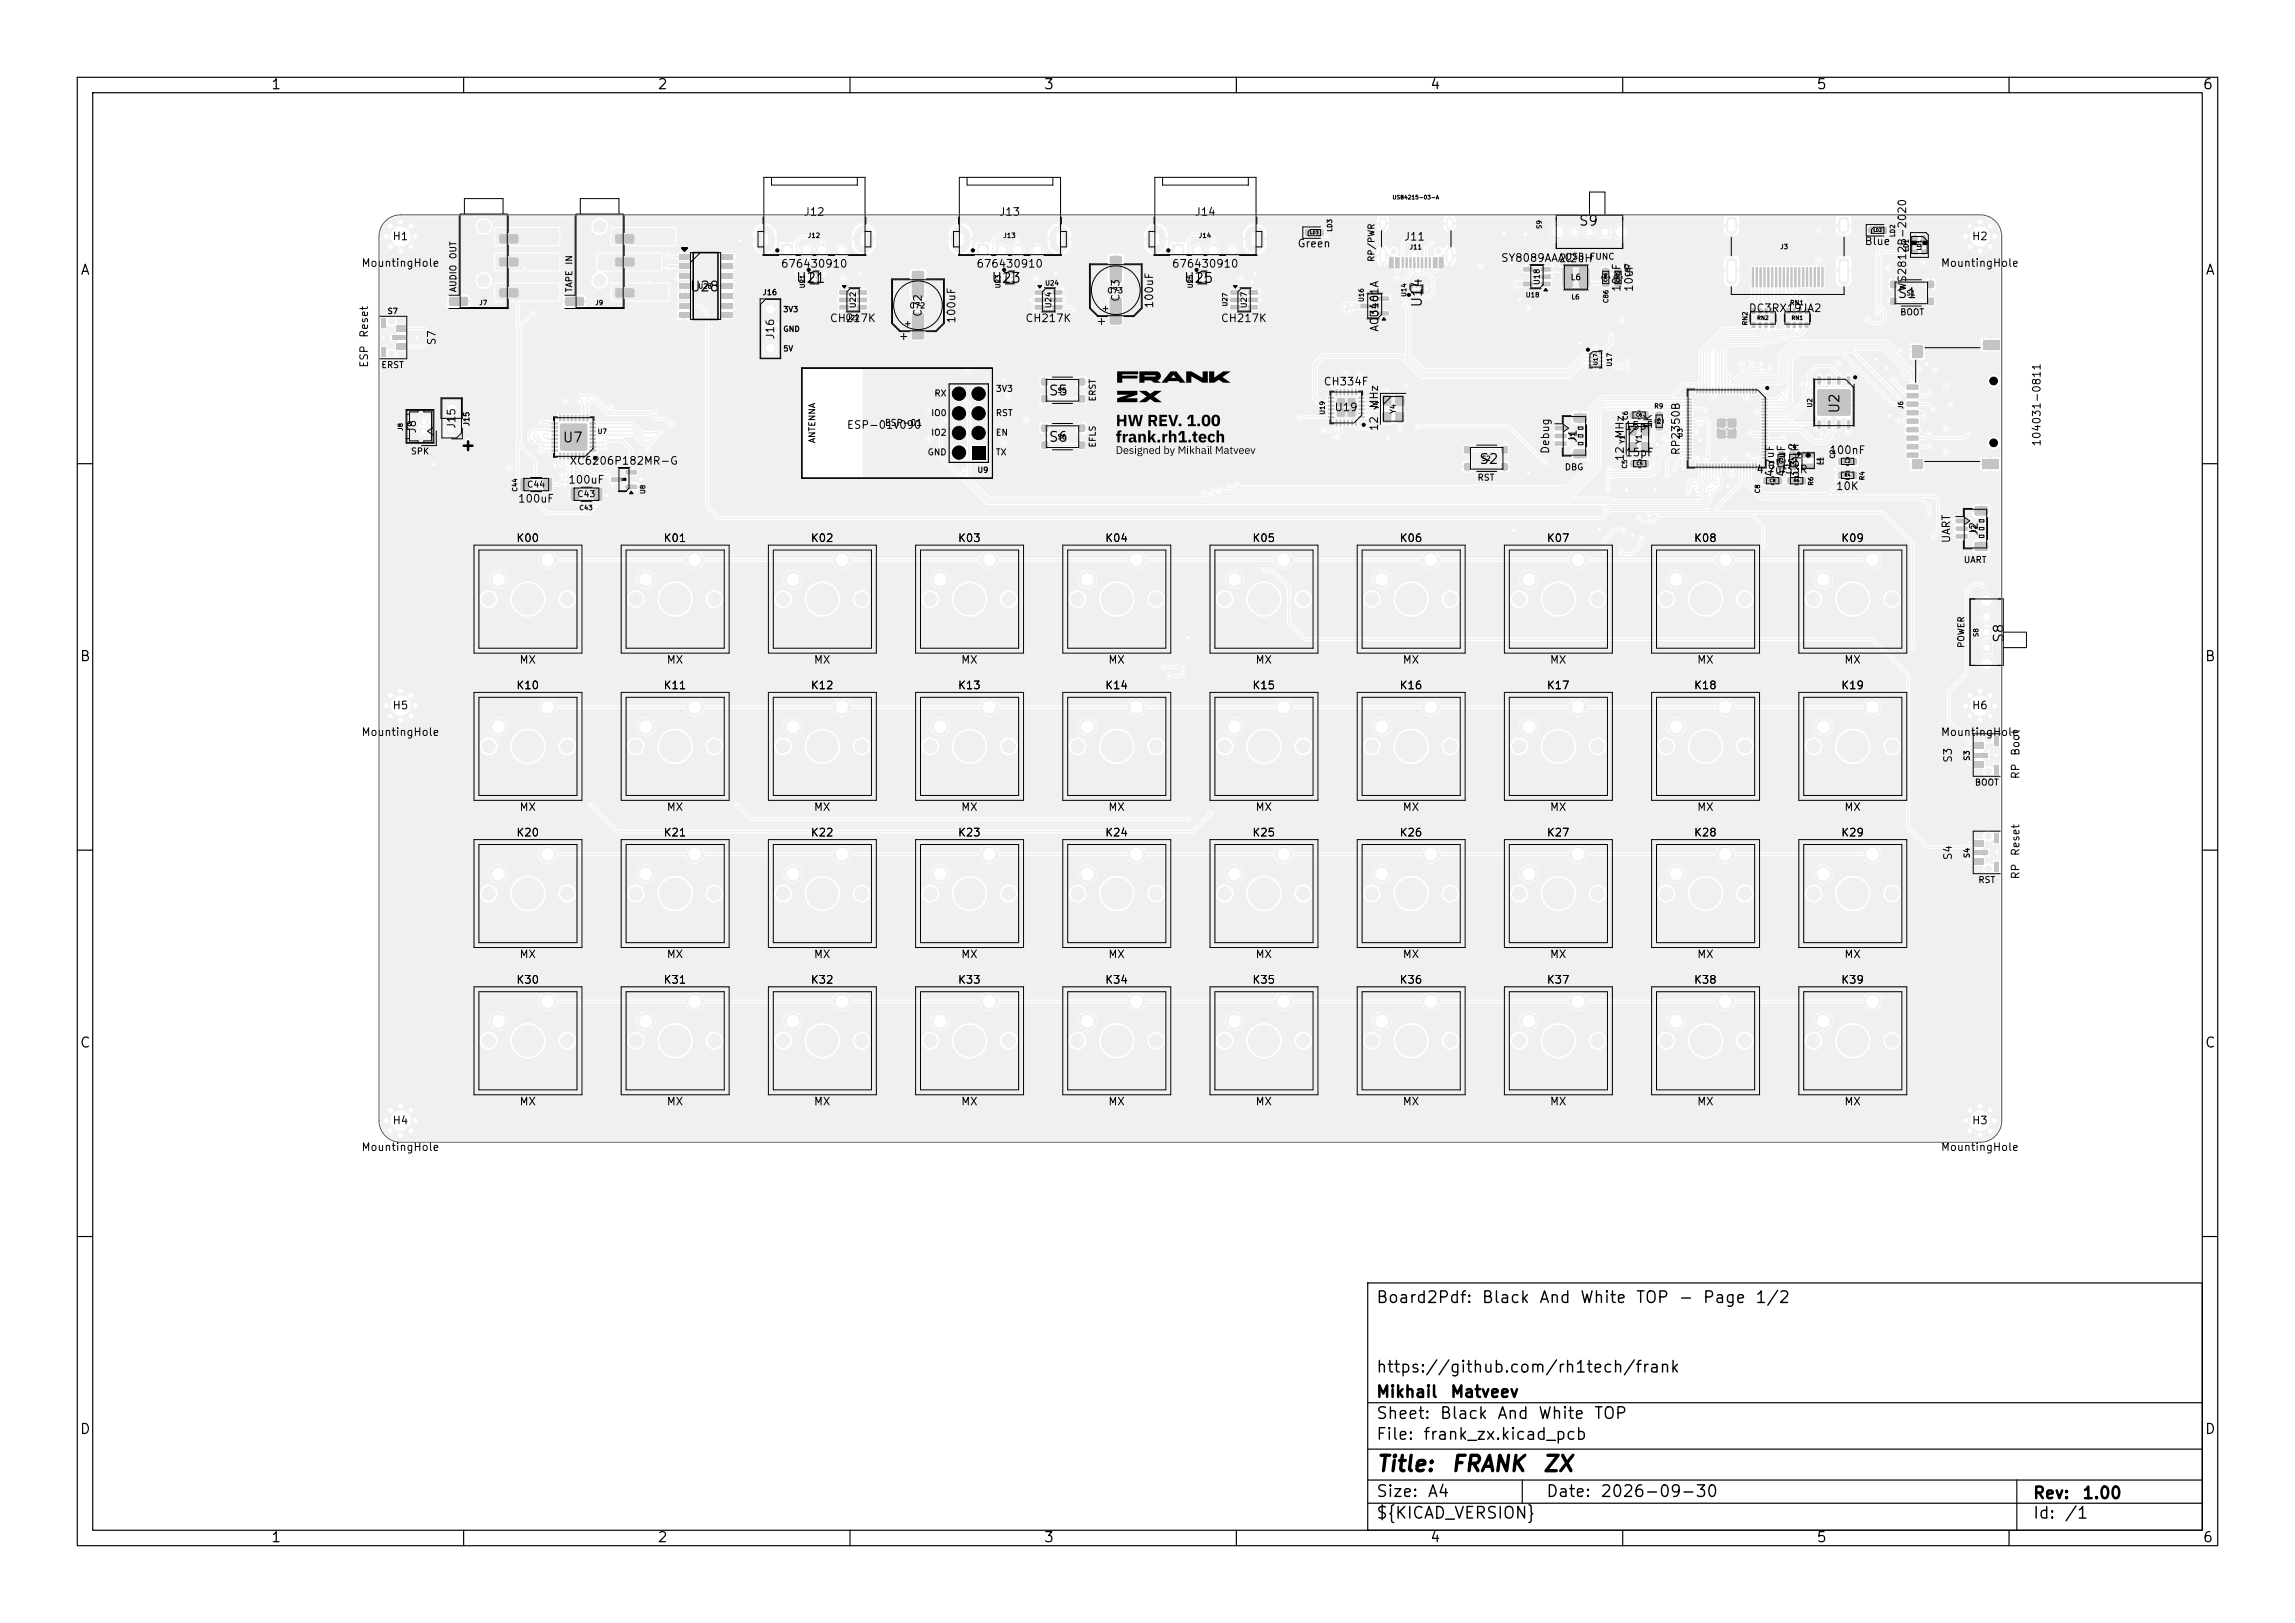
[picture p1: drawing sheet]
<svg xmlns="http://www.w3.org/2000/svg" width="297mm" height="210mm" viewBox="0 0 297 210" stroke-linecap="round" stroke-linejoin="round" font-family="sans-serif">
<defs><g id="words">
<g font-size="2">
<text x="178" y="190.9">Title:</text>
<text x="187.7" y="190.9">FRANK</text>
<text x="199.5" y="190.9">ZX</text>
</g>
<g font-size="1.5">
<text x="59.5" y="58.7">+</text>
<text x="178" y="169">Board2Pdf:</text>
<text x="191.7" y="169">Black</text>
<text x="199.1" y="169">And</text>
<text x="204.4" y="169">White</text>
<text x="211.6" y="169">TOP</text>
<text x="217.1" y="169">-</text>
<text x="220.3" y="169">Page</text>
<text x="227.1" y="169">1/2</text>
<text x="178" y="178">https://github.com/rh1tech/frank</text>
<text x="178" y="184">Sheet:</text>
<text x="178" y="181.2">Mikhail</text>
<text x="186.2" y="184">Black</text>
<text x="187.6" y="181.2">Matveev</text>
<text x="193.7" y="184">And</text>
<text x="199" y="184">White</text>
<text x="206.2" y="184">TOP</text>
<text x="178" y="186.7">File:</text>
<text x="184.1" y="186.7">frank_zx.kicad_pcb</text>
<text x="178" y="196.9">${KICAD_VERSION}</text>
<text x="178" y="194.1">Size:</text>
<text x="184.7" y="194.1">A4</text>
<text x="200" y="194.1">Date:</text>
<text x="207" y="194.1">2026-09-30</text>
<text x="263" y="194.3">Rev:</text>
<text x="263" y="196.9">Id:</text>
<text x="267.1" y="196.9">/1</text>
<text x="269.4" y="194.3">1.00</text>
</g>
<g font-size="1.3">
<text x="35" y="11.9">1</text>
<text x="85" y="11.9">2</text>
<text x="135" y="11.9">3</text>
<text x="185" y="11.9">4</text>
<text x="235" y="11.9">5</text>
<text x="285" y="11.9">6</text>
<text x="204.2" y="29.5">S9</text>
<text x="10.3" y="35.9">A</text>
<text x="285.4" y="35.9">A</text>
<text x="89.2" y="38">U28</text>
<text x="102.9" y="36.9">U21</text>
<text x="128.2" y="36.9">U23</text>
<text x="153.1" y="36.9">U25</text>
<text x="184.3" y="39.9" transform="rotate(-90 184.3 39.9)">U14</text>
<text x="245.5" y="38.9">S1</text>
<text x="135.6" y="51.5">S5</text>
<text x="238.4" y="53.6" transform="rotate(-90 238.4 53.6)">U2</text>
<text x="72.7" y="57.6">U7</text>
<text x="135.6" y="57.5">S6</text>
<text x="191.3" y="60.3">S2</text>
<text x="259.6" y="83.3" transform="rotate(-90 259.6 83.3)">S8</text>
<text x="10.3" y="85.9">B</text>
<text x="285.3" y="85.9">B</text>
<text x="10.3" y="135.9">C</text>
<text x="285.3" y="135.9">C</text>
<text x="10.3" y="185.9">D</text>
<text x="285.3" y="185.9">D</text>
<text x="35" y="199.9">1</text>
<text x="85" y="199.9">2</text>
<text x="135" y="199.9">3</text>
<text x="185" y="199.9">4</text>
<text x="235" y="199.9">5</text>
<text x="285" y="199.9">6</text>
</g>
<g font-size="1">
<text x="103.9" y="28.2">J12</text>
<text x="129.2" y="28.2">J13</text>
<text x="154.5" y="28.2">J14</text>
<text x="46.7" y="34.8">MountingHole</text>
<text x="50.7" y="31.3">H1</text>
<text x="101" y="34.9">676430910</text>
<text x="126.3" y="34.9">676430910</text>
<text x="151.6" y="34.9">676430910</text>
<text x="167.8" y="32.3">Green</text>
<text x="181.6" y="31.4">J11</text>
<text x="194.2" y="34.1">SY8089AAAC</text>
<text x="201.7" y="34.2">2.2uH</text>
<text x="241.2" y="32">Blue</text>
<text x="251.1" y="34.8">MountingHole</text>
<text x="255.1" y="31.3">H2</text>
<text x="107.3" y="41.9">CH217K</text>
<text x="119.5" y="41.1" transform="rotate(-90 119.5 41.1)">C72</text>
<text x="123.9" y="41.9" transform="rotate(-90 123.9 41.9)">100uF</text>
<text x="132.6" y="41.9">CH217K</text>
<text x="145.1" y="39.1" transform="rotate(-90 145.1 39.1)">C73</text>
<text x="149.5" y="40" transform="rotate(-90 149.5 40)">100uF</text>
<text x="157.9" y="41.9">CH217K</text>
<text x="178.6" y="41.2" transform="rotate(-90 178.6 41.2)">U16</text>
<text x="210" y="37.9" transform="rotate(-90 210 37.9)">10uF</text>
<text x="211.6" y="37.9" transform="rotate(-90 211.6 37.9)">10uF</text>
<text x="226.2" y="40.6">DC3RX19JA2</text>
<text x="246.9" y="37.8" transform="rotate(-90 246.9 37.8)">WS2812B-2020</text>
<text x="47.9" y="47.7" transform="rotate(-90 47.9 47.7)">ESP</text>
<text x="47.9" y="43.8" transform="rotate(-90 47.9 43.8)">Reset</text>
<text x="56.6" y="44.8" transform="rotate(-90 56.6 44.8)">S7</text>
<text x="100.4" y="44" transform="rotate(-90 100.4 44)">J16</text>
<text x="178.6" y="43" transform="rotate(-90 178.6 43)">AO3401A</text>
<text x="171.2" y="50.1">CH334F</text>
<text x="172.6" y="53.5">U19</text>
<text x="178.6" y="52.9" transform="rotate(-90 178.6 52.9)">MHz</text>
<text x="54.1" y="56.2" transform="rotate(-90 54.1 56.2)">J8</text>
<text x="59.2" y="55.6" transform="rotate(-90 59.2 55.6)">J15</text>
<text x="109.5" y="55.7">ESP-01v090</text>
<text x="178.6" y="55.9" transform="rotate(-90 178.6 55.9)">12</text>
<text x="200.7" y="58.8" transform="rotate(-90 200.7 58.8)">Debug</text>
<text x="204.3" y="57.4" transform="rotate(-90 204.3 57.4)">J1</text>
<text x="210.2" y="55.9">15pF</text>
<text x="210.2" y="59.3">15pF</text>
<text x="210.4" y="59.8" transform="rotate(-90 210.4 59.8)">12</text>
<text x="210.4" y="56.8" transform="rotate(-90 210.4 56.8)">MHz</text>
<text x="214" y="55.6" transform="rotate(-90 214 55.6)">1K</text>
<text x="217.6" y="59" transform="rotate(-90 217.6 59)">RP2350B</text>
<text x="236.7" y="59">100nF</text>
<text x="264.3" y="57.9" transform="rotate(-90 264.3 57.9)">104031-0811</text>
<text x="67" y="65.3">100uF</text>
<text x="73.5" y="62.8">100uF</text>
<text x="73.6" y="60.4">XC6206P182MR-G</text>
<text x="227.2" y="61.5">4.7uF</text>
<text x="229.8" y="61.8" transform="rotate(-90 229.8 61.8)">4.7uF</text>
<text x="230.9" y="61.5">33R</text>
<text x="231.3" y="61.8" transform="rotate(-90 231.3 61.8)">4.7uF</text>
<text x="233" y="62" transform="rotate(-90 233 62)">3.3µH</text>
<text x="237.5" y="63.7">10K</text>
<text x="66.7" y="70.4">K00</text>
<text x="85.8" y="70.4">K01</text>
<text x="104.8" y="70.4">K02</text>
<text x="123.9" y="70.4">K03</text>
<text x="142.9" y="70.4">K04</text>
<text x="162" y="70.4">K05</text>
<text x="181" y="70.4">K06</text>
<text x="200.1" y="70.4">K07</text>
<text x="219.1" y="70.4">K08</text>
<text x="238.2" y="70.4">K09</text>
<text x="252.6" y="70.4" transform="rotate(-90 252.6 70.4)">UART</text>
<text x="256.2" y="69.4" transform="rotate(-90 256.2 69.4)">J2</text>
<text x="66.7" y="89.4">K10</text>
<text x="67.2" y="86.1">MX</text>
<text x="85.8" y="89.4">K11</text>
<text x="86.2" y="86.1">MX</text>
<text x="104.8" y="89.4">K12</text>
<text x="105.3" y="86.1">MX</text>
<text x="123.9" y="89.4">K13</text>
<text x="124.3" y="86.1">MX</text>
<text x="142.9" y="89.4">K14</text>
<text x="143.4" y="86.1">MX</text>
<text x="162" y="89.4">K15</text>
<text x="162.4" y="86.1">MX</text>
<text x="181" y="89.4">K16</text>
<text x="181.5" y="86.1">MX</text>
<text x="200.1" y="89.4">K17</text>
<text x="200.5" y="86.1">MX</text>
<text x="219.1" y="89.4">K18</text>
<text x="219.6" y="86.1">MX</text>
<text x="238.2" y="89.4">K19</text>
<text x="238.6" y="86.1">MX</text>
<text x="46.7" y="95.5">MountingHole</text>
<text x="50.7" y="92">H5</text>
<text x="251.1" y="95.5">MountingHole</text>
<text x="255.1" y="92">H6</text>
<text x="252.8" y="98.8" transform="rotate(-90 252.8 98.8)">S3</text>
<text x="261.6" y="100.9" transform="rotate(-90 261.6 100.9)">RP</text>
<text x="261.6" y="97.9" transform="rotate(-90 261.6 97.9)">Boot</text>
<text x="67.2" y="105.2">MX</text>
<text x="86.2" y="105.2">MX</text>
<text x="105.3" y="105.2">MX</text>
<text x="124.3" y="105.2">MX</text>
<text x="143.4" y="105.2">MX</text>
<text x="162.4" y="105.2">MX</text>
<text x="181.5" y="105.2">MX</text>
<text x="200.5" y="105.2">MX</text>
<text x="219.6" y="105.2">MX</text>
<text x="238.6" y="105.2">MX</text>
<text x="66.7" y="108.5">K20</text>
<text x="85.8" y="108.5">K21</text>
<text x="104.8" y="108.5">K22</text>
<text x="123.9" y="108.5">K23</text>
<text x="142.9" y="108.5">K24</text>
<text x="162" y="108.5">K25</text>
<text x="181" y="108.5">K26</text>
<text x="200.1" y="108.5">K27</text>
<text x="219.1" y="108.5">K28</text>
<text x="238.2" y="108.5">K29</text>
<text x="252.8" y="111.4" transform="rotate(-90 252.8 111.4)">S4</text>
<text x="261.6" y="113.9" transform="rotate(-90 261.6 113.9)">RP</text>
<text x="261.6" y="110.8" transform="rotate(-90 261.6 110.8)">Reset</text>
<text x="67.2" y="124.2">MX</text>
<text x="86.2" y="124.2">MX</text>
<text x="105.3" y="124.2">MX</text>
<text x="124.3" y="124.2">MX</text>
<text x="143.4" y="124.2">MX</text>
<text x="162.4" y="124.2">MX</text>
<text x="181.5" y="124.2">MX</text>
<text x="200.5" y="124.2">MX</text>
<text x="219.6" y="124.2">MX</text>
<text x="238.6" y="124.2">MX</text>
<text x="66.7" y="127.5">K30</text>
<text x="85.8" y="127.5">K31</text>
<text x="104.8" y="127.5">K32</text>
<text x="123.9" y="127.5">K33</text>
<text x="142.9" y="127.5">K34</text>
<text x="162" y="127.5">K35</text>
<text x="181" y="127.5">K36</text>
<text x="200.1" y="127.5">K37</text>
<text x="219.1" y="127.5">K38</text>
<text x="238.2" y="127.5">K39</text>
<text x="67.2" y="143.3">MX</text>
<text x="86.2" y="143.3">MX</text>
<text x="105.3" y="143.3">MX</text>
<text x="124.3" y="143.3">MX</text>
<text x="143.4" y="143.3">MX</text>
<text x="162.4" y="143.3">MX</text>
<text x="181.5" y="143.3">MX</text>
<text x="200.5" y="143.3">MX</text>
<text x="219.6" y="143.3">MX</text>
<text x="238.6" y="143.3">MX</text>
<text x="46.7" y="149.2">MountingHole</text>
<text x="50.7" y="145.7">H4</text>
<text x="251.1" y="149.2">MountingHole</text>
<text x="255.1" y="145.7">H3</text>
</g>
<g font-size=".8">
<text x="59.3" y="33.6" transform="rotate(-90 59.3 33.6)">OUT</text>
<text x="74.3" y="34.3" transform="rotate(-90 74.3 34.3)">IN</text>
<text x="178.1" y="34" transform="rotate(-90 178.1 34)">RP/PWR</text>
<text x="202.5" y="33.8">USB</text>
<text x="205.7" y="33.8">FUNC</text>
<text x="59.3" y="37.9" transform="rotate(-90 59.3 37.9)">AUDIO</text>
<text x="74.3" y="37.9" transform="rotate(-90 74.3 37.9)">TAPE</text>
<text x="203.2" y="36.4">L6</text>
<text x="245.8" y="41">BOOT</text>
<text x="49.3" y="47.8">ERST</text>
<text x="120.9" y="51.5">RX</text>
<text x="128.8" y="50.9">3V3</text>
<text x="142" y="52" transform="rotate(-90 142 52)">ERST</text>
<text x="53.1" y="59">SPK</text>
<text x="105.7" y="57.4" transform="rotate(-90 105.7 57.4)">ANTENNA</text>
<text x="114.5" y="55.3">ESP-01</text>
<text x="120" y="59.1">GND</text>
<text x="120.4" y="54">IO0</text>
<text x="120.4" y="56.6">IO2</text>
<text x="128.8" y="54">RST</text>
<text x="128.8" y="56.6">EN</text>
<text x="128.8" y="59.1">TX</text>
<text x="142" y="58" transform="rotate(-90 142 58)">EFLS</text>
<text x="68.1" y="63.3">C44</text>
<text x="74.6" y="64.5">C43</text>
<text x="191.1" y="62.4">RST</text>
<text x="202.4" y="61">DBG</text>
<text x="254.1" y="73">UART</text>
<text x="254.4" y="83.9" transform="rotate(-90 254.4 83.9)">POWER</text>
<text x="255.5" y="101.8">BOOT</text>
<text x="256" y="114.5">RST</text>
</g>
<g font-size=".7">
<text x="50.1" y="40.8">S7</text>
<text x="98.6" y="38.4">J16</text>
<text x="101.3" y="40.6">3V3</text>
<text x="110.9" y="40" transform="rotate(-90 110.9 40)">U22</text>
<text x="117.6" y="40.1">C72</text>
<text x="136.2" y="40" transform="rotate(-90 136.2 40)">U24</text>
<text x="143.2" y="38.1">C73</text>
<text x="161.5" y="40" transform="rotate(-90 161.5 40)">U27</text>
<text x="199.4" y="37" transform="rotate(-90 199.4 37)">U18</text>
<text x="101.3" y="43.1">GND</text>
<text x="101.3" y="45.6">5V</text>
<text x="180.8" y="53.6" transform="rotate(-90 180.8 53.6)">Y4</text>
<text x="60.9" y="55.2" transform="rotate(-90 60.9 55.2)">J15</text>
<text x="212.6" y="57.5" transform="rotate(-90 212.6 57.5)">Y1</text>
<text x="126.4" y="61.3">U9</text>
<text x="255.1" y="98.5" transform="rotate(-90 255.1 98.5)">S3</text>
<text x="255.1" y="111.1" transform="rotate(-90 255.1 111.1)">S4</text>
</g>
<g font-size=".6">
<text x="199.6" y="29.7" transform="rotate(-90 199.6 29.7)">S9</text>
<text x="104.5" y="30.9">J12</text>
<text x="129.8" y="30.9">J13</text>
<text x="155.1" y="30.9">J14</text>
<text x="172.5" y="30" transform="rotate(-90 172.5 30)">LD3</text>
<text x="182.4" y="32.4">J11</text>
<text x="211.1" y="35.9" transform="rotate(-90 211.1 35.9)">C87</text>
<text x="230.3" y="32.4">J3</text>
<text x="245.4" y="30.7" transform="rotate(-90 245.4 30.7)">LD2</text>
<text x="247.1" y="32.6" transform="rotate(-90 247.1 32.6)">LD1</text>
<text x="62" y="39.6">J7</text>
<text x="77" y="39.6">J9</text>
<text x="90.3" y="37.5">U28</text>
<text x="104.3" y="37.4" transform="rotate(-90 104.3 37.4)">U21</text>
<text x="109.4" y="41.6">U22</text>
<text x="129.6" y="37.4" transform="rotate(-90 129.6 37.4)">U23</text>
<text x="135.2" y="37.1">U24</text>
<text x="154.5" y="37.4" transform="rotate(-90 154.5 37.4)">U25</text>
<text x="159" y="39.7" transform="rotate(-90 159 39.7)">U27</text>
<text x="176.6" y="39.1" transform="rotate(-90 176.6 39.1)">U16</text>
<text x="182.1" y="38.5" transform="rotate(-90 182.1 38.5)">U14</text>
<text x="197.4" y="38.6">U18</text>
<text x="203.3" y="38.9">L6</text>
<text x="208.3" y="39.3" transform="rotate(-90 208.3 39.3)">C86</text>
<text x="231.6" y="39.6">RN1</text>
<text x="246.7" y="38.4">S1</text>
<text x="208.7" y="47.5" transform="rotate(-90 208.7 47.5)">U17</text>
<text x="226.3" y="42.2" transform="rotate(-90 226.3 42.2)">RN2</text>
<text x="136.8" y="51">S5</text>
<text x="171.6" y="53.7" transform="rotate(-90 171.6 53.7)">U19</text>
<text x="178.6" y="53.1" transform="rotate(-90 178.6 53.1)">Y4</text>
<text x="214" y="53">R9</text>
<text x="234.7" y="52.8" transform="rotate(-90 234.7 52.8)">U2</text>
<text x="246.4" y="53" transform="rotate(-90 246.4 53)">J6</text>
<text x="52.3" y="55.8" transform="rotate(-90 52.3 55.8)">J8</text>
<text x="77.3" y="56.3">U7</text>
<text x="136.8" y="57">S6</text>
<text x="191.7" y="59.8">S2</text>
<text x="204" y="57" transform="rotate(-90 204 57)">J1</text>
<text x="210.4" y="57.5" transform="rotate(-90 210.4 57.5)">Y1</text>
<text x="210.8" y="54.4" transform="rotate(-90 210.8 54.4)">C6</text>
<text x="217.9" y="56.7" transform="rotate(-90 217.9 56.7)">U3</text>
<text x="231.3" y="58.3">C4</text>
<text x="237.6" y="59.4" transform="rotate(-90 237.6 59.4)">C2</text>
<text x="67.1" y="63.7" transform="rotate(-90 67.1 63.7)">C44</text>
<text x="83.6" y="64" transform="rotate(-90 83.6 64)">U8</text>
<text x="210.7" y="60.7" transform="rotate(-90 210.7 60.7)">C5</text>
<text x="227.9" y="63.9" transform="rotate(-90 227.9 63.9)">C8</text>
<text x="229.8" y="60.8" transform="rotate(-90 229.8 60.8)">C3</text>
<text x="234.8" y="62.9" transform="rotate(-90 234.8 62.9)">R6</text>
<text x="236.1" y="60.2" transform="rotate(-90 236.1 60.2)">L1</text>
<text x="241.4" y="62.2" transform="rotate(-90 241.4 62.2)">R4</text>
<text x="74.9" y="66.2">C43</text>
<text x="255.9" y="69" transform="rotate(-90 255.9 69)">J2</text>
<text x="256.2" y="82.5" transform="rotate(-90 256.2 82.5)">S8</text>
</g>
<g font-size=".5">
<text x="180.2" y="25.9">USB4215-03-A</text>
<text x="248.8" y="32.5" transform="rotate(-90 248.8 32.5)">LD1</text>
<text x="227.3" y="41.5">RN2</text>
<text x="231.8" y="41.5">RN1</text>
<text x="206.9" y="47.3" transform="rotate(-90 206.9 47.3)">U17</text>
</g>
<g font-size=".4">
<text x="169.5" y="30.4">LD3</text>
<text x="242.4" y="30.1">LD2</text>
<text x="208.1" y="36.5" transform="rotate(-90 208.1 36.5)">C86</text>
<text x="209.7" y="36.5" transform="rotate(-90 209.7 36.5)">C87</text>
<text x="211.7" y="54">C6</text>
<text x="215" y="54.9" transform="rotate(-90 215 54.9)">R9</text>
<text x="238.7" y="60">C2</text>
<text x="211.8" y="60.3">C5</text>
<text x="229" y="62.5">C8</text>
<text x="230.8" y="60" transform="rotate(-90 230.8 60)">C3</text>
<text x="232.1" y="62.5">R6</text>
<text x="232.3" y="60" transform="rotate(-90 232.3 60)">C4</text>
<text x="238.7" y="61.8">R4</text>
</g>
<text font-size=".3" x="80.4" y="62.3">U8</text>
</g></defs>
<g fill="#f0f0f0" stroke="#f0f0f0" stroke-width=".15">
<path d="M64.2 29.6h8.1v2h-8.1z"/>
<path d="M64.2 32.9h8.1v2h-8.1z"/>
<path d="M64.2 36.8h8.1v2h-8.1z"/>
<path d="M77.4 32.9h8.1v2h-8.1z"/>
<path d="M79.2 29.6h8.2v2h-8.2z"/>
<path d="M79.3 36.8h7.1v2h-7.1z"/>
</g>
<path d="M125.8 57.7h1.7v1.7h-1.7z" fill="#f0f0f0"/>
<g fill="#f0f0f0" stroke="#f0f0f0" stroke-width=".13">
<circle cx="124.1" cy="58.6" r=".86"/>
<circle cx="126.6" cy="56" r=".86"/>
<circle cx="124.1" cy="56" r=".86"/>
<circle cx="126.6" cy="53.5" r=".86"/>
<circle cx="124.1" cy="53.5" r=".86"/>
<circle cx="126.6" cy="50.9" r=".86"/>
<circle cx="124.1" cy="50.9" r=".86"/>
<circle cx="147.1" cy="91.5" r="1.1"/>
<circle cx="140.7" cy="94" r="1.1"/>
</g>
<g fill="#f0f0f0">
<path d="M226.7 41.7h.4h.1v.6l-.1 .1h-.4z"/>
<path d="M227.6 41.7h.3v.7h-.3z"/>
<path d="M228.4 41.7h.3v.7h-.3z"/>
<path d="M229.1 41.7h.4h.1v.6l-.1 .1h-.4z"/>
<path d="M229.1 39.9h.4h.1v.6l-.1 .1h-.4z"/>
<path d="M228.4 39.9h.3v.7h-.3z"/>
<path d="M227.6 39.9h.3v.7h-.3z"/>
<path d="M226.7 39.9h.4h.1v.6l-.1 .1h-.4z"/>
<path d="M253.1 67.1h1.5v.2v.3l-.1 .1h-1.3l-.1-.1z"/>
<path d="M255.6 65.6l.1-.1h1.4l.2 .3v.7l-.3 .2h-1.3l-.2-.2z"/>
<path d="M253.1 68.1h1.5v.2v.3l-.1 .1h-1.3l-.1-.1z"/>
<path d="M255.6 70.2l.1-.1h1.4l.2 .3v.7l-.3 .2h-1.3l-.2-.2z"/>
<path d="M253.1 69.1h1.5v.2v.3l-.1 .1h-1.3l-.1-.1z"/>
</g>
<g fill="#f0f0f0" stroke="#f0f0f0" stroke-width=".13">
<circle cx="185.2" cy="72.4" r="1.1"/>
<circle cx="178.8" cy="75" r="1.1"/>
</g>
<g fill="#f0f0f0">
<path d="M105 35.3h.3v.2h-.3z"/>
<path d="M105 35.8h.2v.2h-.2z"/>
<path d="M105 36.3h.2v.2h-.2z"/>
<path d="M105.6 36.3h.2v.2h-.2z"/>
<path d="M105.6 35.8h.2v.2h-.2z"/>
<path d="M105.6 35.3h.2v.2h-.2z"/>
<path d="M143.7 38.6l1.2-.1 .3 .2v3.1l-.2 .2h-1.1l-.3-.2v-3z"/>
<path d="M143.7 33.2l1.2-.1 .3 .2v3.1l-.2 .2h-1.1l-.3-.2v-3z"/>
</g>
<g fill="#f0f0f0" stroke="#f0f0f0" stroke-width=".13">
<circle cx="223.3" cy="72.4" r="1.1"/>
<circle cx="216.9" cy="75" r="1.1"/>
</g>
<g fill="#f0f0f0">
<path d="M155.2 35.3h.3v.2h-.3z"/>
<path d="M155.2 35.8h.2v.2h-.2z"/>
<path d="M155.2 36.3h.2v.2h-.2z"/>
<path d="M155.8 36.3h.2v.2h-.2z"/>
<path d="M155.8 35.8h.2v.2h-.2z"/>
<path d="M155.8 35.3h.2v.2h-.2z"/>
<path d="M194.3 57.8l.2-.1 .6 .1 .1 .1-.1 .7-.2 .1-.6-.1-.1-.1z"/>
<path d="M194.3 60l.2-.1 .6 .1 .1 .1-.1 .7-.2 .1-.6-.1-.1-.1z"/>
<path d="M189.5 57.8l.2-.1 .6 .1v.1v.7l-.2 .1-.6-.1v-.1z"/>
<path d="M189.5 60l.2-.1 .6 .1v.1v.7l-.2 .1-.6-.1v-.1z"/>
<path d="M246.8 49.8h1.4l.1 .1v.4l-.2 .2-1.3-.1-.1-.1z"/>
<path d="M246.8 50.9h1.4l.1 .1v.4l-.2 .2-1.3-.1-.1-.1z"/>
<path d="M246.8 52h1.4l.1 .1v.4l-.2 .2-1.3-.1-.1-.1z"/>
<path d="M246.8 53.1h1.4l.1 .1v.4l-.2 .2-1.3-.1-.1-.1z"/>
<path d="M246.8 54.2h1.4l.1 .1v.4l-.2 .2-1.3-.1-.1-.1z"/>
<path d="M246.8 55.3h1.4l.1 .1v.4l-.2 .2-1.3-.1-.1-.1z"/>
<path d="M246.8 56.4h1.4l.1 .1v.4l-.2 .2-1.3-.1-.1-.1z"/>
<path d="M246.8 57.5h1.4l.1 .1v.4l-.2 .2-1.3-.1-.1-.1z"/>
<path d="M246.8 58.6h1.4l.1 .1v.4l-.2 .2-1.3-.1-.1-.1z"/>
<path d="M256.6 44h2.2v1.2h-2.2z"/>
<path d="M247.4 44.7h1.4v1.6h-1.4z"/>
<path d="M256.5 59.5h2.2v1.2h-2.2z"/>
<path d="M247.4 59.5h1.4v1.2h-1.4z"/>
<path d="M237.9 61.1h.7v.8h-.7z"/>
<path d="M239.6 61.1h.7v.8h-.7z"/>
</g>
<g fill="#f0f0f0" stroke="#f0f0f0" stroke-width=".13">
<circle cx="257.1" cy="85.9" r=".94"/>
<circle cx="257.1" cy="77.7" r=".94"/>
</g>
<path d="M256.5 83.2h1.2v1.3h-1.2z" fill="#f0f0f0"/>
<g fill="#f0f0f0" stroke="#f0f0f0" stroke-width=".13">
<circle cx="257.1" cy="81.8" r=".65"/>
<circle cx="257.1" cy="79.8" r=".65"/>
</g>
<g fill="#f0f0f0">
<path d="M204.4 34.6h1l.3 .1v2.3l-.2 .2-1 .1-.2-.2v-2.3z"/>
<path d="M202.3 34.6h1l.3 .1v2.3l-.2 .2-.9 .1-.3-.2v-2.3z"/>
<path d="M241.8 29.4h.8v.8h-.8z"/>
<path d="M243.4 29.4h.8v.8h-.8z"/>
<path d="M205.6 45.6h.5v.3h-.5z"/>
<path d="M205.6 46.1h.5v.2l-.5 .1z"/>
<path d="M205.6 46.6h.5v.2l-.5 .1z"/>
<path d="M205.6 47.1h.5v.3h-.5z"/>
<path d="M206.4 47.1h.3l-.1 .6-.3-.1z"/>
<path d="M206.9 47.1h.5v.3h-.5z"/>
<path d="M206.9 46.6h.5v.2l-.5 .1z"/>
<path d="M206.9 46.1h.5v.2l-.5 .1z"/>
<path d="M206.9 45.6h.5v.3h-.5z"/>
<path d="M206.4 45.4h.3l-.1 .5h-.3z"/>
</g>
<g fill="#f0f0f0" stroke="#f0f0f0" stroke-width=".13">
<circle cx="204.2" cy="91.5" r="1.1"/>
<circle cx="197.9" cy="94" r="1.1"/>
</g>
<g fill="#f0f0f0">
<path d="M226.7 34.6h.3v2.5l-.1 .1-.2-.1z"/>
<path d="M227.2 34.6h.3v2.5l-.1 .1-.2-.1z"/>
<path d="M227.7 34.6h.3v2.5l-.1 .1-.2-.1z"/>
<path d="M228.2 34.6h.3v2.5l-.1 .1-.2-.1z"/>
<path d="M228.7 34.6h.3v2.5l-.1 .1-.2-.1z"/>
<path d="M229.2 34.6h.3v2.5l-.1 .1-.2-.1z"/>
<path d="M229.7 34.6h.3v2.5l-.1 .1-.2-.1z"/>
<path d="M230.2 34.6h.3v2.5l-.1 .1-.2-.1z"/>
<path d="M230.7 34.6h.3v2.5l-.1 .1-.2-.1z"/>
<path d="M231.2 34.6h.3v2.5l-.1 .1-.2-.1z"/>
<path d="M231.7 34.6h.3v2.5l-.1 .1-.2-.1z"/>
<path d="M232.2 34.6h.3v2.5l-.1 .1-.2-.1z"/>
<path d="M232.7 34.6h.3v2.5l-.1 .1-.2-.1z"/>
<path d="M233.2 34.6h.3v2.5l-.1 .1-.2-.1z"/>
<path d="M233.7 34.6h.3v2.5l-.1 .1-.2-.1z"/>
<path d="M234.2 34.6h.3v2.5l-.1 .1-.2-.1z"/>
<path d="M234.7 34.6h.3v2.5l-.1 .1-.2-.1z"/>
<path d="M235.2 34.6h.3v2.5l-.1 .1-.2-.1z"/>
<path d="M235.7 34.6h.3v2.5l-.1 .1-.2-.1z"/>
<path d="M238 33.6l.2-.1h.7h.3l.1 .2v2.7l-.1 .2-.2 .1h-.8l-.3-.2z"/>
<path d="M238 28.2l.2-.1h.8l.2 .1 .1 1.6-.1 .3-1 .1-.2-.2z"/>
<path d="M223.5 28.2l.9-.1 .3 .1 .1 1.6-.1 .3-.9 .1-.3-.2-.1-1.6z"/>
<path d="M223.5 33.6l.2-.1h.7h.3l.1 .2v2.7l-.1 .2-.2 .1h-.8l-.3-.2z"/>
</g>
<g fill="#f0f0f0" stroke="#f0f0f0" stroke-width=".13">
<circle cx="254.4" cy="30.6" r=".4"/>
<circle cx="254.9" cy="29.3" r=".4"/>
<circle cx="254.9" cy="31.9" r=".4"/>
<circle cx="256.2" cy="28.7" r=".4"/>
<circle cx="256.2" cy="30.6" r="2.5"/>
<circle cx="256.2" cy="32.5" r=".4"/>
<circle cx="257.6" cy="29.3" r=".4"/>
<circle cx="257.6" cy="31.9" r=".4"/>
<circle cx="258.1" cy="30.6" r=".4"/>
<circle cx="223.3" cy="129.6" r="1.1"/>
<circle cx="216.9" cy="132.1" r="1.1"/>
<circle cx="223.3" cy="110.5" r="1.1"/>
<circle cx="216.9" cy="113.1" r="1.1"/>
<circle cx="166.1" cy="110.5" r="1.1"/>
<circle cx="159.8" cy="113.1" r="1.1"/>
<circle cx="128" cy="72.4" r="1.1"/>
<circle cx="121.7" cy="75" r="1.1"/>
<circle cx="209.8" cy="30" r=".94"/>
<circle cx="201.6" cy="30" r=".94"/>
</g>
<path d="M207.1 29.4h1.3v1.3h-1.3z" fill="#f0f0f0"/>
<g fill="#f0f0f0" stroke="#f0f0f0" stroke-width=".13">
<circle cx="205.7" cy="30" r=".65"/>
<circle cx="203.7" cy="30" r=".65"/>
<circle cx="204.2" cy="72.4" r="1.1"/>
<circle cx="197.9" cy="75" r="1.1"/>
<circle cx="109" cy="91.5" r="1.1"/>
<circle cx="102.6" cy="94" r="1.1"/>
<circle cx="128" cy="91.5" r="1.1"/>
<circle cx="121.7" cy="94" r="1.1"/>
</g>
<g fill="#f0f0f0">
<path d="M186.2 33.3h.5l.1 .1v1.2l-.1 .1h-.3l-.2-.1z"/>
<path d="M185.5 33.3h.4l.1 .1v1.2l-.1 .1h-.3l-.2-.1z"/>
<path d="M184.9 33.3h.3v1.3l-.1 .1-.2-.1z"/>
<path d="M184.4 33.3h.3v1.3l-.1 .1-.2-.1z"/>
<path d="M183.9 33.3h.3v1.3l-.1 .1-.2-.1z"/>
<path d="M183.4 33.3h.3v1.3l-.1 .1-.2-.1z"/>
<path d="M182.9 33.3h.3v1.3l-.1 .1-.2-.1z"/>
<path d="M182.4 33.3h.3v1.3l-.1 .1-.2-.1z"/>
<path d="M181.9 33.3h.3v1.3l-.1 .1-.2-.1z"/>
<path d="M181.4 33.3h.3v1.3l-.1 .1-.2-.1z"/>
<path d="M180.6 33.3h.4l.1 .1v1.2l-.1 .1h-.3l-.2-.1z"/>
<path d="M179.8 33.3h.4l.1 .1 .1 1.2-.1 .1h-.4l-.1-.1z"/>
</g>
<path d="M179 28.6v.6M179 32.5v1.1M187.6 28.6v.6M187.6 32.5v1.1" fill="none" stroke="#f0f0f0" stroke-width="1"/>
<g fill="#f0f0f0">
<path d="M76.3 58.2h.8v.2h-.8z"/>
<path d="M76.3 57.7h.8v.2h-.8z"/>
<path d="M76.3 57.2h.8v.2h-.8z"/>
<path d="M76.3 56.7h.8v.2h-.8z"/>
<path d="M76.3 56.2h.8v.2h-.8z"/>
<path d="M76.3 55.7h.8v.2h-.8z"/>
<path d="M76.3 55.2h.8v.2h-.8z"/>
<path d="M76.3 54.7h.8v.2h-.8z"/>
<path d="M75.9 53.7h.2v.8h-.2z"/>
<path d="M75.4 53.7h.2v.8h-.2z"/>
<path d="M74.9 53.7h.2v.8h-.2z"/>
<path d="M74.4 53.7h.2v.8h-.2z"/>
<path d="M73.9 53.7h.2v.8h-.2z"/>
<path d="M73.4 53.7h.2v.8h-.2z"/>
<path d="M72.9 53.7h.2v.8h-.2z"/>
<path d="M72.4 53.7h.2v.8h-.2z"/>
<path d="M71.4 54.7h.8v.2h-.8z"/>
<path d="M71.4 55.2h.8v.2h-.8z"/>
<path d="M71.4 55.7h.8v.2h-.8z"/>
<path d="M71.4 56.2h.8v.2h-.8z"/>
<path d="M71.4 56.7h.8v.2h-.8z"/>
<path d="M71.4 57.2h.8v.2h-.8z"/>
<path d="M71.4 57.7h.8v.2h-.8z"/>
<path d="M71.4 58.2h.8v.2h-.8z"/>
<path d="M72.4 58.6h.2v.8h-.2z"/>
<path d="M72.9 58.6h.2v.8h-.2z"/>
<path d="M73.4 58.6h.2v.8h-.2z"/>
<path d="M73.9 58.6h.2v.8h-.2z"/>
<path d="M74.4 58.6h.2v.8h-.2z"/>
<path d="M74.9 58.6h.2v.8h-.2z"/>
<path d="M75.4 58.6h.2v.8h-.2z"/>
<path d="M75.9 58.6h.2v.8h-.2z"/>
<path d="M72.5 54.8h.2h3.1h.2v.2v3.1v.2h-.2h-3.1h-.2v-.2v-3.1z"/>
</g>
<g fill="#f0f0f0" stroke="#f0f0f0" stroke-width=".13">
<circle cx="134.2" cy="32.4" r=".75"/>
<circle cx="131.7" cy="32.4" r=".75"/>
<circle cx="129.7" cy="32.4" r=".75"/>
</g>
<path d="M126.4 31.7h1.5v1.5h-1.5z" fill="#f0f0f0"/>
<path d="M124.3 30.5v1M137.1 30.5v1" fill="none" stroke="#f0f0f0" stroke-width="2.5"/>
<g fill="#f0f0f0">
<path d="M231.6 58.4h.1h.7l.1 .2-.1 .6-.2 .1-.6-.1-.1-.1z"/>
<path d="M231.6 60l.1-.1 .7 .1 .1 .2-.1 .6h-.2h-.6l-.1-.2z"/>
<path d="M255.5 98.5h1.2v.8h-1.2z"/>
<path d="M255.5 96.1h1.2v.9h-1.2z"/>
<path d="M255.5 97.4h1.8v.6h-1.8z"/>
<path d="M258.1 98.9h.6v1.3h-.6z"/>
<path d="M258.1 95.2h.6v1.3h-.6z"/>
</g>
<g fill="#f0f0f0" stroke="#f0f0f0" stroke-width=".13">
<circle cx="166.1" cy="129.6" r="1.1"/>
<circle cx="159.8" cy="132.1" r="1.1"/>
</g>
<g fill="#f0f0f0">
<path d="M64.7 33.4l.1-.1h2.1l.2 .3v.7l-.2 .2h-2.1l-.2-.2z"/>
<path d="M64.7 30.4l.1-.1h2.1l.2 .3v.7l-.2 .2h-2.1l-.2-.2z"/>
<path d="M58.2 38.5l.2-.1h2l.2 .3v.7l-.3 .2h-2l-.2-.2z"/>
<path d="M64.7 37.4l.1-.1h2.1l.2 .3v.7l-.2 .2h-2.1l-.2-.2z"/>
</g>
<g fill="#f0f0f0" stroke="#f0f0f0" stroke-width=".13">
<circle cx="50" cy="30.6" r=".4"/>
<circle cx="50.5" cy="29.3" r=".4"/>
<circle cx="50.5" cy="31.9" r=".4"/>
<circle cx="51.8" cy="28.7" r=".4"/>
<circle cx="51.8" cy="30.6" r="2.5"/>
<circle cx="51.8" cy="32.5" r=".4"/>
<circle cx="53.2" cy="29.3" r=".4"/>
<circle cx="53.2" cy="31.9" r=".4"/>
<circle cx="53.7" cy="30.6" r=".4"/>
</g>
<g fill="#f0f0f0">
<path d="M229.8 61.8l.2-.1 .6 .1v.2v.6l-.2 .1-.6-.1-.1-.1z"/>
<path d="M228.2 61.8l.2-.1 .6 .1 .1 .2-.1 .6-.2 .1-.6-.1v-.1z"/>
</g>
<g fill="#f0f0f0" stroke="#f0f0f0" stroke-width=".13">
<circle cx="254.4" cy="145" r=".4"/>
<circle cx="254.9" cy="143.7" r=".4"/>
<circle cx="254.9" cy="146.3" r=".4"/>
<circle cx="256.2" cy="143.1" r=".4"/>
<circle cx="256.2" cy="145" r="2.5"/>
<circle cx="256.2" cy="146.9" r=".4"/>
<circle cx="257.6" cy="143.7" r=".4"/>
<circle cx="257.6" cy="146.3" r=".4"/>
<circle cx="258.1" cy="145" r=".4"/>
<circle cx="166.1" cy="91.5" r="1.1"/>
<circle cx="159.8" cy="94" r="1.1"/>
<circle cx="89.9" cy="91.5" r="1.1"/>
<circle cx="83.6" cy="94" r="1.1"/>
</g>
<g fill="#f0f0f0">
<path d="M239.5 59.3l.1-.1 .7 .1v.2v.6l-.2 .1-.6-.1-.1-.1z"/>
<path d="M237.9 59.3l.2-.1 .6 .1 .1 .2-.1 .6-.2 .1-.6-.1v-.1z"/>
</g>
<g fill="#f0f0f0" stroke="#f0f0f0" stroke-width=".13">
<circle cx="109" cy="72.4" r="1.1"/>
<circle cx="102.6" cy="75" r="1.1"/>
</g>
<path d="M54.2 55.4h1.2l.1 .2v.5l-.2 .2-1-.1-.1-.2z" fill="#f0f0f0"/>
<path d="M54.6 54.6h.5" fill="none" stroke="#f0f0f0" stroke-width=".9"/>
<g fill="#f0f0f0" stroke="#f0f0f0" stroke-width=".13">
<circle cx="242.3" cy="110.5" r="1.1"/>
<circle cx="236" cy="113.1" r="1.1"/>
<circle cx="242.3" cy="72.4" r="1.1"/>
<circle cx="236" cy="75" r="1.1"/>
<circle cx="89.9" cy="110.5" r="1.1"/>
<circle cx="83.6" cy="113.1" r="1.1"/>
</g>
<g fill="#f0f0f0">
<path d="M76.9 63.1h.8l.2 .1v1.4l-.1 .2-.7 .1-.3-.2v-1.4z"/>
<path d="M73.9 63.1h.9l.2 .1v1.4l-.2 .2-.7 .1-.2-.2-.1-1.4z"/>
</g>
<g fill="#f0f0f0" stroke="#f0f0f0" stroke-width=".13">
<circle cx="242.3" cy="129.6" r="1.1"/>
<circle cx="236" cy="132.1" r="1.1"/>
</g>
<g fill="#f0f0f0">
<path d="M230.1 58.4h.2h.6l.1 .2-.1 .6-.2 .1-.6-.1-.1-.1z"/>
<path d="M230.1 60l.2-.1 .6 .1 .1 .2-.1 .6h-.2h-.6l-.1-.2z"/>
</g>
<g fill="#f0f0f0" stroke="#f0f0f0" stroke-width=".13">
<circle cx="159.5" cy="32.4" r=".75"/>
<circle cx="157" cy="32.4" r=".75"/>
<circle cx="155" cy="32.4" r=".75"/>
</g>
<path d="M151.7 31.7h1.5v1.5h-1.5z" fill="#f0f0f0"/>
<path d="M149.6 30.5v1M162.4 30.5v1" fill="none" stroke="#f0f0f0" stroke-width="2.5"/>
<g fill="#f0f0f0">
<path d="M212.6 59.6l.1-.1 .7 .1v.2v.6l-.2 .1-.6-.1-.1-.1z"/>
<path d="M211 59.6l.2-.1 .6 .1 .1 .2-.1 .6-.1 .1-.7-.1v-.1z"/>
<path d="M182.7 37.5h.2v.3h-.2z"/>
<path d="M183.2 37.6h.2v.2h-.2z"/>
<path d="M183.7 37.6h.2v.2h-.2z"/>
<path d="M183.7 37h.2v.2h-.2z"/>
<path d="M183.2 37h.2v.2h-.2z"/>
<path d="M182.7 37h.2v.2h-.2z"/>
</g>
<g fill="#f0f0f0" stroke="#f0f0f0" stroke-width=".13">
<circle cx="223.3" cy="91.5" r="1.1"/>
<circle cx="216.9" cy="94" r="1.1"/>
<circle cx="185.2" cy="110.5" r="1.1"/>
<circle cx="178.8" cy="113.1" r="1.1"/>
<circle cx="109" cy="129.6" r="1.1"/>
<circle cx="102.6" cy="132.1" r="1.1"/>
</g>
<g fill="#f0f0f0">
<path d="M175.8 53.9h.8v.2h-.8z"/>
<path d="M175.8 53.4h.8v.2h-.8z"/>
<path d="M175.8 52.9h.8v.2h-.8z"/>
<path d="M175.8 52.4h.8v.2h-.8z"/>
<path d="M175.8 51.9h.8v.2h-.8z"/>
<path d="M175.8 51.4h.8v.2h-.8z"/>
<path d="M175.4 50.4h.2v.8l-.2-.1z"/>
<path d="M174.9 50.4h.2v.8l-.2-.1z"/>
<path d="M174.4 50.4h.2v.8l-.2-.1z"/>
<path d="M173.9 50.4h.2v.8l-.2-.1z"/>
<path d="M173.4 50.4h.2v.8l-.2-.1z"/>
<path d="M172.9 50.4h.2v.8l-.2-.1z"/>
<path d="M171.9 51.4h.7l.1 .2h-.8z"/>
<path d="M171.9 51.9h.7l.1 .2h-.8z"/>
<path d="M171.9 52.4h.7l.1 .2h-.8z"/>
<path d="M171.9 52.9h.7l.1 .2h-.8z"/>
<path d="M171.9 53.4h.7l.1 .2h-.8z"/>
<path d="M171.9 53.9h.7l.1 .2h-.8z"/>
<path d="M172.9 54.3h.2v.8h-.2z"/>
<path d="M173.4 54.3h.2v.8h-.2z"/>
<path d="M173.9 54.3h.2v.8h-.2z"/>
<path d="M174.4 54.3h.2v.8h-.2z"/>
<path d="M174.9 54.3h.2v.8h-.2z"/>
<path d="M175.4 54.3h.2v.8h-.2z"/>
<path d="M172.9 51.4h.2h2.2h.2l.1 .2v2.2l-.1 .2-.2 .1h-2.2l-.2-.1v-.2v-2.2z"/>
</g>
<g fill="#f0f0f0" stroke="#f0f0f0" stroke-width=".13">
<circle cx="185.2" cy="129.6" r="1.1"/>
<circle cx="178.8" cy="132.1" r="1.1"/>
<circle cx="242.3" cy="91.5" r="1.1"/>
<circle cx="236" cy="94" r="1.1"/>
</g>
<g fill="#f0f0f0">
<path d="M79.7 33.4l.1-.1h2.1l.2 .3v.7l-.2 .2h-2.1l-.2-.2z"/>
<path d="M79.7 30.4l.1-.1h2.1l.2 .3v.7l-.2 .2h-2.1l-.2-.2z"/>
<path d="M73.2 38.5l.1-.1h2.1l.2 .3v.7l-.3 .2h-2l-.2-.2z"/>
<path d="M79.7 37.4l.1-.1h2.1l.2 .3v.7l-.2 .2h-2.1l-.2-.2z"/>
<path d="M214.3 53.3h.8v.7h-.8z"/>
<path d="M214.3 55h.8v.7h-.8z"/>
</g>
<g fill="#f0f0f0" stroke="#f0f0f0" stroke-width=".13">
<circle cx="204.2" cy="110.5" r="1.1"/>
<circle cx="197.9" cy="113.1" r="1.1"/>
<circle cx="70.9" cy="91.5" r="1.1"/>
<circle cx="64.5" cy="94" r="1.1"/>
</g>
<g fill="#f0f0f0">
<path d="M207.4 36.3l.2-.1 .6 .1 .1 .2-.1 .6h-.2h-.6l-.1-.2z"/>
<path d="M207.4 34.7h.2h.6l.1 .2-.1 .6-.2 .1-.6-.1-.1-.1z"/>
<path d="M210.7 55.1l.2-.1 .9 .1 .1 .2-.1 1-.2 .1-.9-.1-.1-.1z"/>
<path d="M210.7 57.3l.2-.1 .9 .1 .1 .2-.1 1-.2 .1-.9-.1-.1-.1z"/>
<path d="M212.4 57.3l.2-.1 .9 .1 .1 .2-.1 1-.2 .1-.9-.1-.1-.1z"/>
<path d="M212.4 55.1l.2-.1 .9 .1 .1 .2-.1 1-.2 .1-.9-.1-.1-.1z"/>
<path d="M233.2 58.5l1.6-.1 .1 .2v.5l-.2 .1h-1.5l-.1-.2z"/>
<path d="M233.2 60.1l1.6-.1 .1 .2v.5l-.2 .1h-1.5l-.1-.2z"/>
<path d="M255.5 111.1h1.2v.8h-1.2z"/>
<path d="M255.5 108.7h1.2v.9h-1.2z"/>
<path d="M255.5 110h1.8v.6h-1.8z"/>
<path d="M258.1 111.5h.6v1.3h-.6z"/>
<path d="M258.1 107.8h.6v1.3h-.6z"/>
<path d="M81 62.7h1.3l.1 .2v.3l-.1 .1h-1.3l-.1-.1z"/>
<path d="M81 60.8h1.3l.1 .2v.3l-.1 .1h-1.3l-.1-.1z"/>
<path d="M79.1 61.8h1.4v.1v.4l-.1 .1-1.2-.1-.1-.1z"/>
<path d="M133.9 37.6h1.2l.1 .1v.4l-.1 .1-1.1-.1-.1-.1z"/>
<path d="M133.9 38.5h1.2l.1 .2v.3l-.1 .1h-1.1l-.1-.1z"/>
<path d="M133.9 39.5h1.2l.1 .1v.4l-.1 .1-1.1-.1-.1-.1z"/>
<path d="M136.2 39.5h1.2l.1 .1v.4l-.1 .1-1.1-.1-.1-.1z"/>
<path d="M136.2 38.5h1.2l.1 .2v.3l-.1 .1h-1.1l-.1-.1z"/>
<path d="M136.2 37.6h1.2l.1 .1v.4l-.1 .1-1.1-.1-.1-.1z"/>
<path d="M130.3 35.3h.3v.2h-.3z"/>
<path d="M130.3 35.8h.2v.2h-.2z"/>
<path d="M130.3 36.3h.2v.2h-.2z"/>
<path d="M130.9 36.3h.2v.2h-.2z"/>
<path d="M130.9 35.8h.2v.2h-.2z"/>
<path d="M130.9 35.3h.2v.2h-.2z"/>
<path d="M51.3 42.1h1.2v.8h-1.2z"/>
<path d="M51.3 44.4h1.2v.9h-1.2z"/>
<path d="M50.7 43.4h1.8v.6h-1.8z"/>
<path d="M49.3 41.2h.6v1.2h-.6z"/>
<path d="M49.3 44.9h.6v1.3h-.6z"/>
<path d="M239 48.7l.5 .1-.1 .9h-.4z"/>
<path d="M237.8 48.7l.4 .1-.1 .9h-.3z"/>
<path d="M236.5 48.7l.4 .1v.9h-.4z"/>
<path d="M235.2 48.7l.4 .1v.9h-.4z"/>
<path d="M235.2 54.4l.4 .1v.9h-.4z"/>
<path d="M236.5 54.4l.4 .1v.9h-.4z"/>
<path d="M237.8 54.4l.4 .1-.1 .9h-.3z"/>
<path d="M239 54.4l.5 .1-.1 .9h-.4z"/>
<path d="M235.2 50.4h.2h3.9h.1l.1 .2v3l-.1 .1-.1 .1h-3.9l-.2-.1v-.1v-3z"/>
</g>
<g fill="#f0f0f0" stroke="#f0f0f0" stroke-width=".13">
<circle cx="166.1" cy="72.4" r="1.1"/>
<circle cx="159.8" cy="75" r="1.1"/>
</g>
<g fill="#f0f0f0">
<path d="M244.7 38.6l.1-.1 .6 .1 .1 .1-.1 .7-.1 .1-.6-.1-.1-.1z"/>
<path d="M244.7 36.4l.1-.1 .6 .1 .1 .1-.1 .7-.1 .1-.6-.1-.1-.1z"/>
<path d="M249.5 38.6l.1-.1 .6 .1 .1 .1-.1 .7-.1 .1-.6-.1-.1-.1z"/>
<path d="M249.5 36.4l.1-.1 .6 .1 .1 .1-.1 .7-.1 .1-.6-.1-.1-.1z"/>
<path d="M159.2 37.6h1.2l.1 .1v.4l-.1 .1-1.1-.1-.1-.1z"/>
<path d="M159.2 38.5h1.2l.1 .2v.3l-.1 .1h-1.1l-.1-.1z"/>
<path d="M159.2 39.5h1.2l.1 .1v.4l-.1 .1-1.1-.1-.1-.1z"/>
<path d="M161.5 39.5h1.2l.1 .1v.4l-.2 .1-1-.1-.1-.1z"/>
<path d="M161.5 38.5h1.2l.1 .2v.3l-.2 .1h-1l-.1-.1z"/>
<path d="M161.5 37.6h1.2l.1 .1v.4l-.2 .1-1-.1-.1-.1z"/>
</g>
<g fill="#f0f0f0" stroke="#f0f0f0" stroke-width=".13">
<circle cx="70.9" cy="110.5" r="1.1"/>
<circle cx="64.5" cy="113.1" r="1.1"/>
</g>
<g fill="#f0f0f0">
<path d="M199.4 36.5h1.2l.1 .1v.4l-.1 .1-1.1-.1-.1-.1z"/>
<path d="M199.4 35.5h1.2l.1 .2v.3l-.1 .1h-1.1l-.1-.1z"/>
<path d="M199.4 34.6h1.2l.1 .1v.4l-.1 .1-1.1-.1-.1-.1z"/>
<path d="M197.1 34.6h1.2l.1 .1v.4l-.1 .1-1.1-.1-.1-.1z"/>
<path d="M197.1 36.5h1.2l.1 .1v.4l-.1 .1-1.1-.1-.1-.1z"/>
<path d="M231.2 41.7h.3h.1l.1 .6-.1 .1h-.4z"/>
<path d="M232 41.7h.4l-.1 .7h-.3z"/>
<path d="M232.8 41.7h.4l-.1 .7h-.3z"/>
<path d="M233.6 41.7h.3h.1l.1 .6-.1 .1h-.4z"/>
<path d="M233.6 39.9h.3h.1l.1 .6-.1 .1h-.4z"/>
<path d="M232.8 39.9h.4l-.1 .7h-.3z"/>
<path d="M232 39.9h.4l-.1 .7h-.3z"/>
<path d="M231.2 39.9h.3h.1l.1 .6-.1 .1h-.4z"/>
</g>
<g fill="#f0f0f0" stroke="#f0f0f0" stroke-width=".13">
<circle cx="89.9" cy="129.6" r="1.1"/>
<circle cx="83.6" cy="132.1" r="1.1"/>
</g>
<g fill="#f0f0f0">
<path d="M233 61.8h.7v.8h-.7z"/>
<path d="M231.3 61.8h.7v.8h-.7z"/>
<path d="M108.6 37.6h1.2l.1 .1v.4l-.1 .1-1.1-.1-.1-.1z"/>
<path d="M108.6 38.5h1.2l.1 .2v.3l-.1 .1h-1.1l-.1-.1z"/>
<path d="M108.6 39.5h1.2l.1 .1v.4l-.1 .1-1.1-.1-.1-.1z"/>
<path d="M110.9 39.5h1.2l.1 .1v.4l-.2 .1-1-.1-.1-.1z"/>
<path d="M110.9 38.5h1.2l.1 .2v.3l-.2 .1h-1l-.1-.1z"/>
<path d="M110.9 37.6h1.2l.1 .1v.4l-.2 .1-1-.1-.1-.1z"/>
</g>
<g fill="#f0f0f0" stroke="#f0f0f0" stroke-width=".13">
<circle cx="254.4" cy="91.3" r=".4"/>
<circle cx="254.9" cy="90" r=".4"/>
<circle cx="254.9" cy="92.6" r=".4"/>
<circle cx="256.2" cy="89.4" r=".4"/>
<circle cx="256.2" cy="91.3" r="2.5"/>
<circle cx="256.2" cy="93.2" r=".4"/>
<circle cx="257.6" cy="90" r=".4"/>
<circle cx="257.6" cy="92.6" r=".4"/>
<circle cx="258.1" cy="91.3" r=".4"/>
</g>
<g fill="#f0f0f0">
<path d="M168.9 29.7h.8v.8h-.8z"/>
<path d="M170.5 29.7h.7v.8h-.7z"/>
<path d="M201.2 55.1h1.5v.2v.3l-.1 .1h-1.3l-.1-.1z"/>
<path d="M203.7 53.6l.1-.1h1.4l.2 .3v.7l-.2 .2h-1.4l-.2-.2z"/>
<path d="M201.2 56.1h1.5v.2v.3l-.1 .1h-1.3l-.1-.1z"/>
<path d="M203.7 58.2l.1-.1h1.4l.2 .3v.7l-.2 .2h-1.4l-.2-.2z"/>
<path d="M201.2 57.1h1.5v.2v.3l-.1 .1h-1.3l-.1-.1z"/>
<path d="M67.4 61.9l.8-.1 .3 .2v1.4l-.2 .2h-.7l-.2-.2-.1-1.3z"/>
<path d="M70.4 61.9l.8-.1 .2 .2 .1 1.4-.2 .2h-.8l-.2-.2v-1.3z"/>
</g>
<g fill="#f0f0f0" stroke="#f0f0f0" stroke-width=".13">
<circle cx="128" cy="129.6" r="1.1"/>
<circle cx="121.7" cy="132.1" r="1.1"/>
</g>
<g fill="#f0f0f0">
<path d="M211 53.3l.1-.1 .6 .1 .1 .2-.1 .6-.1 .1-.6-.1-.1-.1z"/>
<path d="M212.5 53.3l.2-.1 .6 .1v.2v.6l-.2 .1-.6-.1v-.1z"/>
<path d="M118.1 40.5h1.2l.3 .1v3.1l-.2 .2-1.2 .1-.2-.2v-3.1z"/>
<path d="M118.1 35.1h1.2l.3 .1v3.1l-.2 .2-1.2 .1-.2-.2v-3.1z"/>
</g>
<g fill="#f0f0f0" stroke="#f0f0f0" stroke-width=".13">
<circle cx="70.9" cy="129.6" r="1.1"/>
<circle cx="64.5" cy="132.1" r="1.1"/>
</g>
<g fill="#f0f0f0">
<path d="M134.8 57.2l.2-.1 .6 .1v.1v.7l-.2 .1-.6-.1-.1-.1z"/>
<path d="M134.8 55l.2-.1 .6 .1v.1v.7l-.2 .1-.6-.1-.1-.1z"/>
<path d="M139.6 57.2l.2-.1 .6 .1 .1 .1-.1 .7-.2 .1-.6-.1-.1-.1z"/>
<path d="M139.6 55l.2-.1 .6 .1 .1 .1-.1 .7-.2 .1-.6-.1-.1-.1z"/>
<path d="M248.7 30.5h.5v.6h-.5z"/>
<path d="M247.6 30.5h.5v.6h-.5z"/>
<path d="M247.6 32.3h.5v.6h-.5z"/>
<path d="M248.7 32.3h.5v.6h-.5z"/>
</g>
<g fill="#f0f0f0" stroke="#f0f0f0" stroke-width=".13">
<circle cx="70.9" cy="72.4" r="1.1"/>
<circle cx="64.5" cy="75" r="1.1"/>
<circle cx="50" cy="91.3" r=".4"/>
<circle cx="50.5" cy="90" r=".4"/>
<circle cx="50.5" cy="92.6" r=".4"/>
<circle cx="51.9" cy="89.4" r=".4"/>
<circle cx="51.8" cy="91.3" r="2.5"/>
<circle cx="51.9" cy="93.2" r=".4"/>
<circle cx="53.2" cy="90" r=".4"/>
<circle cx="53.2" cy="92.6" r=".4"/>
<circle cx="53.7" cy="91.3" r=".4"/>
</g>
<path d="M57.6 54.6h1.7v1.7h-1.7z" fill="#f0f0f0"/>
<g fill="#f0f0f0" stroke="#f0f0f0" stroke-width=".13">
<circle cx="58.5" cy="52.9" r=".85"/>
<circle cx="147.1" cy="110.5" r="1.1"/>
<circle cx="140.7" cy="113.1" r="1.1"/>
</g>
<g fill="#f0f0f0">
<path d="M178.5 40.3h1.2v.4l-.1 .1h-1.1l-.1-.1z"/>
<path d="M178.5 38.4h1.2v.4l-.1 .1h-1.1l-.1-.1z"/>
<path d="M176.1 39.4l1.2-.1 .1 .5-.2 .1h-1.1l-.1-.2z"/>
</g>
<g fill="#f0f0f0" stroke="#f0f0f0" stroke-width=".13">
<circle cx="147.1" cy="129.6" r="1.1"/>
<circle cx="140.7" cy="132.1" r="1.1"/>
</g>
<g fill="#f0f0f0">
<path d="M227.2 50.2h.2l-.1 .7h-.2z"/>
<path d="M226.8 50.2h.2l-.1 .7h-.2z"/>
<path d="M226.4 50.2h.2l-.1 .7h-.2z"/>
<path d="M226 50.2h.2l-.1 .7h-.2z"/>
<path d="M225.6 50.2h.2l-.1 .7h-.2z"/>
<path d="M225.2 50.2h.2l-.1 .7h-.2z"/>
<path d="M224.8 50.2h.2l-.1 .7h-.2z"/>
<path d="M224.4 50.2h.2l-.1 .7h-.2z"/>
<path d="M224 50.2h.2l-.1 .7h-.2z"/>
<path d="M223.6 50.2h.2l-.1 .7h-.2z"/>
<path d="M223.2 50.2h.2l-.1 .7h-.2z"/>
<path d="M222.8 50.2h.2l-.1 .7h-.2z"/>
<path d="M222.4 50.2h.2l-.1 .7h-.2z"/>
<path d="M222 50.2h.2l-.1 .7h-.2z"/>
<path d="M221.6 50.2h.2l-.1 .7h-.2z"/>
<path d="M221.2 50.2h.2l-.1 .7h-.2z"/>
<path d="M220.8 50.2h.2l-.1 .7h-.2z"/>
<path d="M220.4 50.2h.2l-.1 .7h-.2z"/>
<path d="M220 50.2h.2l-.1 .7h-.2z"/>
<path d="M219.6 50.2h.2l-.1 .7h-.2z"/>
<path d="M218.2 51.6l.7-.1v.2l-.7 .1z"/>
<path d="M218.2 52l.7-.1v.2l-.7 .1z"/>
<path d="M218.2 52.4l.7-.1v.2l-.7 .1z"/>
<path d="M218.2 52.8l.7-.1v.2l-.7 .1z"/>
<path d="M218.2 53.2l.7-.1v.2l-.7 .1z"/>
<path d="M218.2 53.6l.7-.1v.2l-.7 .1z"/>
<path d="M218.2 54l.7-.1v.2l-.7 .1z"/>
<path d="M218.2 54.4l.7-.1v.2l-.7 .1z"/>
<path d="M218.2 54.8l.7-.1v.2l-.7 .1z"/>
<path d="M218.2 55.2l.7-.1v.2l-.7 .1z"/>
<path d="M218.2 55.6l.7-.1v.2l-.7 .1z"/>
<path d="M218.2 56l.7-.1v.2l-.7 .1z"/>
<path d="M218.2 56.4l.7-.1v.2l-.7 .1z"/>
<path d="M218.2 56.8l.7-.1v.2l-.7 .1z"/>
<path d="M218.2 57.2l.7-.1v.2l-.7 .1z"/>
<path d="M218.2 57.6l.7-.1v.2l-.7 .1z"/>
<path d="M218.2 58l.7-.1v.2l-.7 .1z"/>
<path d="M218.2 58.4l.7-.1v.2l-.7 .1z"/>
<path d="M218.2 58.8l.7-.1v.2l-.7 .1z"/>
<path d="M218.2 59.2l.7-.1v.2l-.7 .1z"/>
<path d="M219.6 60h.2l-.1 .7h-.2z"/>
<path d="M220 60h.2l-.1 .7h-.2z"/>
<path d="M220.4 60h.2l-.1 .7h-.2z"/>
<path d="M220.8 60h.2l-.1 .7h-.2z"/>
<path d="M221.2 60h.2l-.1 .7h-.2z"/>
<path d="M221.6 60h.2l-.1 .7h-.2z"/>
<path d="M222 60h.2l-.1 .7h-.2z"/>
<path d="M222.4 60h.2l-.1 .7h-.2z"/>
<path d="M222.8 60h.2l-.1 .7h-.2z"/>
<path d="M223.2 60h.2l-.1 .7h-.2z"/>
<path d="M223.6 60h.2l-.1 .7h-.2z"/>
<path d="M224 60h.2l-.1 .7h-.2z"/>
<path d="M224.4 60h.2l-.1 .7h-.2z"/>
<path d="M224.8 60h.2l-.1 .7h-.2z"/>
<path d="M225.2 60h.2l-.1 .7h-.2z"/>
<path d="M225.6 60h.2l-.1 .7h-.2z"/>
<path d="M226 60h.2l-.1 .7h-.2z"/>
<path d="M226.4 60h.2l-.1 .7h-.2z"/>
<path d="M226.8 60h.2l-.1 .7h-.2z"/>
<path d="M227.2 60h.2l-.1 .7h-.2z"/>
<path d="M228 59.2l.7-.1v.2l-.7 .1z"/>
<path d="M228 58.8l.7-.1v.2l-.7 .1z"/>
<path d="M228 58.4l.7-.1v.2l-.7 .1z"/>
<path d="M228 58l.7-.1v.2l-.7 .1z"/>
<path d="M228 57.6l.7-.1v.2l-.7 .1z"/>
<path d="M228 57.2l.7-.1v.2l-.7 .1z"/>
<path d="M228 56.8l.7-.1v.2l-.7 .1z"/>
<path d="M228 56.4l.7-.1v.2l-.7 .1z"/>
<path d="M228 56l.7-.1v.2l-.7 .1z"/>
<path d="M228 55.6l.7-.1v.2l-.7 .1z"/>
<path d="M228 55.2l.7-.1v.2l-.7 .1z"/>
<path d="M228 54.8l.7-.1v.2l-.7 .1z"/>
<path d="M228 54.4l.7-.1v.2l-.7 .1z"/>
<path d="M228 54l.7-.1v.2l-.7 .1z"/>
<path d="M228 53.6l.7-.1v.2l-.7 .1z"/>
<path d="M228 53.2l.7-.1v.2l-.7 .1z"/>
<path d="M228 52.8l.7-.1v.2l-.7 .1z"/>
<path d="M228 52.4l.7-.1v.2l-.7 .1z"/>
<path d="M228 52l.7-.1v.2l-.7 .1z"/>
<path d="M228 51.6l.7-.1v.2l-.7 .1z"/>
</g>
<circle cx="224.6" cy="54.3" r=".3" fill="#f0f0f0" stroke="#f0f0f0" stroke-width=".13"/>
<path d="M224 53.8h1.2v1.1h-1.2z" fill="#f0f0f0"/>
<circle cx="223.5" cy="54.3" r=".3" fill="#f0f0f0" stroke="#f0f0f0" stroke-width=".13"/>
<path d="M222.9 53.8h1.1v1.1h-1.1z" fill="#f0f0f0"/>
<circle cx="222.3" cy="54.3" r=".3" fill="#f0f0f0" stroke="#f0f0f0" stroke-width=".13"/>
<path d="M221.8 53.8h1.1v1.1h-1.1z" fill="#f0f0f0"/>
<circle cx="224.6" cy="55.4" r=".3" fill="#f0f0f0" stroke="#f0f0f0" stroke-width=".13"/>
<path d="M224 54.9h1.2v1.1h-1.2z" fill="#f0f0f0"/>
<circle cx="223.5" cy="55.4" r=".3" fill="#f0f0f0" stroke="#f0f0f0" stroke-width=".13"/>
<path d="M222.9 54.9h1.1v1.1h-1.1z" fill="#f0f0f0"/>
<circle cx="222.3" cy="55.4" r=".3" fill="#f0f0f0" stroke="#f0f0f0" stroke-width=".13"/>
<path d="M221.8 54.9h1.1v1.1h-1.1z" fill="#f0f0f0"/>
<circle cx="224.6" cy="56.6" r=".3" fill="#f0f0f0" stroke="#f0f0f0" stroke-width=".13"/>
<path d="M224 56h1.2v1.2h-1.2z" fill="#f0f0f0"/>
<circle cx="223.5" cy="56.6" r=".3" fill="#f0f0f0" stroke="#f0f0f0" stroke-width=".13"/>
<path d="M222.9 56h1.1v1.2h-1.1z" fill="#f0f0f0"/>
<circle cx="222.3" cy="56.6" r=".3" fill="#f0f0f0" stroke="#f0f0f0" stroke-width=".13"/>
<g fill="#f0f0f0">
<path d="M221.8 56h1.1v1.2h-1.1z"/>
<path d="M87.8 32.9h1.6v.6h-1.6z"/>
<path d="M87.8 34.1h1.6v.7h-1.6z"/>
<path d="M87.8 35.4h1.6v.7h-1.6z"/>
<path d="M87.8 36.7h1.6v.6h-1.6z"/>
<path d="M87.8 38h1.6v.6h-1.6z"/>
<path d="M87.8 39.2h1.6v.7h-1.6z"/>
<path d="M87.8 40.5h1.6v.6h-1.6z"/>
<path d="M93.3 40.5h1.5v.6h-1.5z"/>
<path d="M93.3 39.2h1.5v.7h-1.5z"/>
<path d="M93.3 38h1.5v.6h-1.5z"/>
<path d="M93.3 36.7h1.5v.6h-1.5z"/>
<path d="M93.3 35.4h1.5v.7h-1.5z"/>
<path d="M93.3 34.1h1.5v.7h-1.5z"/>
<path d="M93.3 32.9h1.5v.6h-1.5z"/>
<path d="M178.9 51.2l.2-.1 .9 .1 .1 .2-.1 1-.2 .1-.9-.1-.1-.1z"/>
<path d="M178.9 53.4l.2-.1 .9 .1 .1 .2-.1 1-.2 .1-.9-.1-.1-.1z"/>
<path d="M180.6 53.4l.2-.1 .9 .1v.2v1l-.2 .1-.9-.1v-.1z"/>
<path d="M180.6 51.2l.2-.1 .9 .1v.2v1l-.2 .1-.9-.1v-.1z"/>
</g>
<g fill="#f0f0f0" stroke="#f0f0f0" stroke-width=".13">
<circle cx="109" cy="110.5" r="1.1"/>
<circle cx="102.6" cy="113.1" r="1.1"/>
<circle cx="89.9" cy="72.4" r="1.1"/>
<circle cx="83.6" cy="75" r="1.1"/>
</g>
<g fill="#f0f0f0">
<path d="M209 36.3l.2-.1 .6 .1 .1 .2-.1 .6h-.2h-.6l-.1-.2z"/>
<path d="M209 34.7h.2h.6l.1 .2-.1 .6-.2 .1-.6-.1-.1-.1z"/>
<path d="M134.8 51.2l.2-.1 .6 .1v.1v.7l-.2 .1-.6-.1-.1-.1z"/>
<path d="M134.8 49l.2-.1 .6 .1v.1v.7l-.2 .1-.6-.1-.1-.1z"/>
<path d="M139.6 51.2l.2-.1 .6 .1 .1 .1-.1 .7-.2 .1-.6-.1-.1-.1z"/>
<path d="M139.6 49l.2-.1 .6 .1 .1 .1-.1 .7-.2 .1-.6-.1-.1-.1z"/>
</g>
<g fill="#f0f0f0" stroke="#f0f0f0" stroke-width=".13">
<circle cx="99.7" cy="40" r=".85"/>
<circle cx="99.7" cy="42.5" r=".85"/>
<circle cx="99.7" cy="45.1" r=".85"/>
<circle cx="128" cy="110.5" r="1.1"/>
<circle cx="121.7" cy="113.1" r="1.1"/>
<circle cx="185.2" cy="91.5" r="1.1"/>
<circle cx="178.8" cy="94" r="1.1"/>
<circle cx="204.2" cy="129.6" r="1.1"/>
<circle cx="197.9" cy="132.1" r="1.1"/>
<circle cx="108.9" cy="32.4" r=".75"/>
<circle cx="106.4" cy="32.4" r=".75"/>
<circle cx="104.4" cy="32.4" r=".75"/>
</g>
<path d="M101.2 31.7h1.5v1.5h-1.5z" fill="#f0f0f0"/>
<path d="M99 30.5v1M111.8 30.5v1" fill="none" stroke="#f0f0f0" stroke-width="2.5"/>
<g fill="#f0f0f0" stroke="#f0f0f0" stroke-width=".13">
<circle cx="147.1" cy="72.4" r="1.1"/>
<circle cx="140.7" cy="75" r="1.1"/>
<circle cx="50" cy="145" r=".4"/>
<circle cx="50.5" cy="143.7" r=".4"/>
<circle cx="50.5" cy="146.3" r=".4"/>
<circle cx="51.9" cy="143.1" r=".4"/>
<circle cx="51.8" cy="145" r="2.5"/>
<circle cx="51.9" cy="146.9" r=".4"/>
<circle cx="53.2" cy="143.7" r=".4"/>
<circle cx="53.2" cy="146.3" r=".4"/>
<circle cx="53.7" cy="145" r=".4"/>
<circle cx="124.8" cy="61" r=".3"/>
<circle cx="255.4" cy="97.7" r=".3"/>
<circle cx="83" cy="62" r=".3"/>
<circle cx="133.4" cy="38.8" r=".3"/>
<circle cx="228" cy="62.2" r=".3"/>
<circle cx="56.1" cy="60.1" r=".3"/>
<circle cx="258.5" cy="43.8" r=".3"/>
<circle cx="173.6" cy="53.5" r=".3"/>
<circle cx="129.9" cy="49.2" r=".3"/>
<circle cx="108.5" cy="38.8" r=".3"/>
<circle cx="210.5" cy="63.4" r=".3"/>
<circle cx="232.1" cy="61" r=".3"/>
<circle cx="258.4" cy="97.7" r=".3"/>
<circle cx="74.8" cy="61.4" r=".3"/>
<circle cx="162" cy="36.5" r=".3"/>
<circle cx="256.9" cy="59.3" r=".3"/>
<circle cx="257.4" cy="97.7" r=".3"/>
<circle cx="162.4" cy="35.4" r=".3"/>
<circle cx="197.4" cy="30.3" r=".3"/>
<circle cx="209.4" cy="34.5" r=".3"/>
<circle cx="256.9" cy="43.8" r=".3"/>
<circle cx="257.2" cy="110.3" r=".3"/>
<circle cx="242.8" cy="46.5" r=".3"/>
<circle cx="95.8" cy="31.1" r=".3"/>
<circle cx="74.2" cy="57.6" r=".3"/>
<circle cx="212.4" cy="56.5" r=".3"/>
<circle cx="82.8" cy="59.1" r=".3"/>
<circle cx="182" cy="49.9" r=".3"/>
<circle cx="75.2" cy="57.5" r=".3"/>
<circle cx="73.2" cy="55.6" r=".3"/>
<circle cx="204.5" cy="44.4" r=".3"/>
<circle cx="230.6" cy="61" r=".3"/>
<circle cx="248.9" cy="60.8" r=".3"/>
<circle cx="211.3" cy="69.3" r=".3"/>
<circle cx="75.2" cy="56.5" r=".3"/>
<circle cx="258.4" cy="110.3" r=".3"/>
<circle cx="200.8" cy="35.8" r=".3"/>
<circle cx="244.5" cy="53.8" r=".3"/>
<circle cx="196.6" cy="38.7" r=".3"/>
<circle cx="228.4" cy="50.7" r=".3"/>
<circle cx="256.8" cy="45.4" r=".3"/>
<circle cx="173.6" cy="52" r=".3"/>
<circle cx="240.3" cy="58.5" r=".3"/>
<circle cx="50.6" cy="43.7" r=".3"/>
<circle cx="174.2" cy="52.7" r=".3"/>
<circle cx="128.4" cy="47.7" r=".3"/>
<circle cx="78.5" cy="64.2" r=".3"/>
<circle cx="248.9" cy="44.6" r=".3"/>
<circle cx="235.4" cy="48.6" r=".3"/>
<circle cx="223.6" cy="62.9" r=".3"/>
<circle cx="209.1" cy="55.7" r=".3"/>
<circle cx="244.2" cy="47.6" r=".3"/>
<circle cx="206.9" cy="68.5" r=".3"/>
<circle cx="255.4" cy="110.3" r=".3"/>
<circle cx="136.6" cy="35.4" r=".3"/>
<circle cx="49.6" cy="43.7" r=".3"/>
<circle cx="73.2" cy="56.5" r=".3"/>
<circle cx="110.5" cy="37.2" r=".3"/>
<circle cx="248.9" cy="45.5" r=".3"/>
<circle cx="74.3" cy="56.6" r=".3"/>
<circle cx="60.6" cy="56.9" r=".3"/>
<circle cx="235.7" cy="56.2" r=".3"/>
<circle cx="239.7" cy="52.1" r=".3"/>
<circle cx="197.8" cy="61.2" r=".3"/>
<circle cx="207.2" cy="35.1" r=".3"/>
<circle cx="251.2" cy="34.6" r=".3"/>
<circle cx="248.5" cy="55.6" r=".3"/>
<circle cx="258.4" cy="60.9" r=".3"/>
<circle cx="103.7" cy="33.9" r=".3"/>
<circle cx="208.8" cy="58.2" r=".3"/>
<circle cx="237.5" cy="60.7" r=".3"/>
<circle cx="74.2" cy="55.6" r=".3"/>
<circle cx="249.3" cy="47.1" r=".3"/>
<circle cx="214.5" cy="57.5" r=".3"/>
<circle cx="81.3" cy="63.9" r=".3"/>
<circle cx="179.6" cy="56.7" r=".3"/>
<circle cx="220.1" cy="57" r=".3"/>
<circle cx="258.5" cy="45.3" r=".3"/>
<circle cx="256.8" cy="60.9" r=".3"/>
<circle cx="247.4" cy="60.8" r=".3"/>
<circle cx="214.2" cy="63.4" r=".3"/>
<circle cx="248.9" cy="59.6" r=".3"/>
<circle cx="194.6" cy="30.2" r=".3"/>
<circle cx="258.4" cy="59.3" r=".3"/>
<circle cx="54" cy="43.7" r=".3"/>
<circle cx="75.3" cy="55.5" r=".3"/>
<circle cx="247.3" cy="44.6" r=".3"/>
<circle cx="195.9" cy="68.6" r=".3"/>
<circle cx="213.5" cy="53.5" r=".3"/>
<circle cx="111.3" cy="35.4" r=".3"/>
<circle cx="184.6" cy="37.3" r=".3"/>
<circle cx="153.7" cy="82.5" r=".3"/>
<circle cx="195.6" cy="34" r=".3"/>
<circle cx="73.2" cy="57.5" r=".3"/>
<circle cx="122.3" cy="54.4" r=".3"/>
<circle cx="55.5" cy="43.7" r=".3"/>
<circle cx="221.3" cy="63.5" r=".3"/>
<circle cx="134.7" cy="52.2" r=".3"/>
<circle cx="135.6" cy="57" r=".3"/>
<circle cx="200" cy="59.9" r=".3"/>
<circle cx="183.4" cy="55.2" r=".3"/>
<circle cx="251.8" cy="55.5" r=".3"/>
<circle cx="125.3" cy="47.7" r=".3"/>
<circle cx="251.9" cy="50" r=".3"/>
<circle cx="221.7" cy="51.5" r=".3"/>
<circle cx="78.3" cy="58" r=".3"/>
<circle cx="226.1" cy="51.6" r=".3"/>
<circle cx="171.7" cy="30.7" r=".3"/>
<circle cx="223.3" cy="59.4" r=".3"/>
<circle cx="233.4" cy="62.8" r=".3"/>
<circle cx="237.7" cy="59.8" r=".3"/>
<circle cx="120.2" cy="56.9" r=".3"/>
<circle cx="246.6" cy="53.4" r=".3"/>
<circle cx="94.9" cy="33.3" r=".3"/>
<circle cx="220.6" cy="53.1" r=".3"/>
<circle cx="227.3" cy="59.3" r=".3"/>
<circle cx="240" cy="62.1" r=".3"/>
<circle cx="72.7" cy="61.5" r=".3"/>
<circle cx="73.2" cy="51.9" r=".3"/>
<circle cx="79.1" cy="52.6" r=".3"/>
<circle cx="211.8" cy="36.7" r=".3"/>
<circle cx="219.7" cy="59.2" r=".3"/>
<circle cx="210.8" cy="36.7" r=".3"/>
<circle cx="226.2" cy="58.9" r=".3"/>
<circle cx="220" cy="54.9" r=".3"/>
<circle cx="226.5" cy="56" r=".3"/>
<circle cx="120.2" cy="53.1" r=".3"/>
<circle cx="206.5" cy="45" r=".3"/>
<circle cx="239.2" cy="55.8" r=".3"/>
<circle cx="209.4" cy="37.3" r=".3"/>
<circle cx="132.8" cy="54.3" r=".3"/>
<circle cx="79.3" cy="62.5" r=".3"/>
<circle cx="229.9" cy="58.6" r=".3"/>
<circle cx="70" cy="54.6" r=".3"/>
<circle cx="237.9" cy="47" r=".3"/>
<circle cx="209.9" cy="41.5" r=".3"/>
<circle cx="250.5" cy="47.8" r=".3"/>
<circle cx="77.4" cy="60.3" r=".3"/>
<circle cx="73.2" cy="62.6" r=".3"/>
<circle cx="197.8" cy="39.8" r=".3"/>
<circle cx="130.4" cy="51.3" r=".3"/>
<circle cx="252.4" cy="52.4" r=".3"/>
<circle cx="251.8" cy="58.4" r=".3"/>
<circle cx="129.9" cy="57.4" r=".3"/>
<circle cx="249" cy="53.7" r=".3"/>
<circle cx="227.4" cy="53.3" r=".3"/>
<circle cx="210.1" cy="68.5" r=".3"/>
<circle cx="216.7" cy="60.7" r=".3"/>
<circle cx="207.6" cy="71.5" r=".3"/>
<circle cx="251.9" cy="67.4" r=".3"/>
<circle cx="251.9" cy="69.4" r=".3"/>
<circle cx="215.8" cy="61.5" r=".3"/>
<circle cx="172.4" cy="49.8" r=".3"/>
<circle cx="173.1" cy="49.1" r=".3"/>
<circle cx="106.6" cy="35.4" r=".3"/>
<circle cx="109.1" cy="37.4" r=".3"/>
<circle cx="109.1" cy="36" r=".3"/>
<circle cx="111.8" cy="37.4" r=".3"/>
<circle cx="174.9" cy="39.5" r=".3"/>
<circle cx="171.3" cy="55.7" r=".3"/>
<circle cx="117.8" cy="40.7" r=".3"/>
<circle cx="163" cy="37.7" r=".3"/>
<circle cx="66" cy="60.6" r=".3"/>
<circle cx="235.3" cy="29.8" r=".3"/>
<circle cx="137.5" cy="37.4" r=".3"/>
<circle cx="174" cy="39.6" r=".3"/>
<circle cx="244.3" cy="34.6" r=".3"/>
<circle cx="174.6" cy="40.2" r=".3"/>
<circle cx="143.4" cy="38.9" r=".3"/>
<circle cx="191.6" cy="34.5" r=".3"/>
<circle cx="175.9" cy="48.4" r=".3"/>
<circle cx="175.9" cy="49.4" r=".3"/>
<circle cx="160.6" cy="36" r=".3"/>
<circle cx="156.7" cy="35.4" r=".3"/>
<circle cx="159.8" cy="37.4" r=".3"/>
<circle cx="194.9" cy="57.6" r=".3"/>
<circle cx="163.6" cy="73.8" r=".3"/>
<circle cx="208.3" cy="60.7" r=".3"/>
<circle cx="248.4" cy="47.8" r=".3"/>
<circle cx="245" cy="49.2" r=".3"/>
<circle cx="249.6" cy="50.8" r=".3"/>
<circle cx="245.9" cy="45.4" r=".3"/>
<circle cx="250.2" cy="52.9" r=".3"/>
<circle cx="245.7" cy="54.4" r=".3"/>
<circle cx="245.6" cy="51.3" r=".3"/>
<circle cx="246.3" cy="48.4" r=".3"/>
<circle cx="249.6" cy="56.1" r=".3"/>
<circle cx="254.7" cy="56.2" r=".3"/>
<circle cx="247.4" cy="49.1" r=".3"/>
<circle cx="249.7" cy="57.8" r=".3"/>
<circle cx="237.7" cy="61.7" r=".3"/>
<circle cx="201" cy="33.3" r=".3"/>
<circle cx="243" cy="40.4" r=".3"/>
<circle cx="184" cy="38.7" r=".3"/>
<circle cx="181.7" cy="39.7" r=".3"/>
<circle cx="210.6" cy="47.6" r=".3"/>
<circle cx="210.5" cy="46.8" r=".3"/>
<circle cx="208.5" cy="43.4" r=".3"/>
<circle cx="235.3" cy="33.6" r=".3"/>
<circle cx="218.5" cy="63.7" r=".3"/>
<circle cx="217.9" cy="60.4" r=".3"/>
<circle cx="212.4" cy="69.6" r=".3"/>
<circle cx="209.8" cy="71.4" r=".3"/>
<circle cx="185.7" cy="34.9" r=".3"/>
<circle cx="183.1" cy="36.5" r=".3"/>
<circle cx="178.3" cy="38.9" r=".3"/>
<circle cx="180.8" cy="34.9" r=".3"/>
<circle cx="179.9" cy="38.4" r=".3"/>
<circle cx="180.8" cy="36" r=".3"/>
<circle cx="185.3" cy="31.4" r=".3"/>
<circle cx="182.8" cy="31" r=".3"/>
<circle cx="78.4" cy="57" r=".3"/>
<circle cx="81.4" cy="60.7" r=".3"/>
<circle cx="83.8" cy="58" r=".3"/>
<circle cx="84.3" cy="57.3" r=".3"/>
<circle cx="84.9" cy="56.7" r=".3"/>
<circle cx="85.5" cy="56" r=".3"/>
<circle cx="230.8" cy="51.8" r=".3"/>
<circle cx="86.9" cy="54.9" r=".3"/>
<circle cx="76.2" cy="51.9" r=".3"/>
<circle cx="75" cy="51.9" r=".3"/>
<circle cx="84.8" cy="53.5" r=".3"/>
<circle cx="230.8" cy="50.9" r=".3"/>
<circle cx="69.2" cy="57.1" r=".3"/>
<circle cx="70.6" cy="56.4" r=".3"/>
<circle cx="70" cy="58.3" r=".3"/>
<circle cx="71.8" cy="60.2" r=".3"/>
<circle cx="69.3" cy="56.4" r=".3"/>
<circle cx="78.5" cy="61.4" r=".3"/>
<circle cx="134.1" cy="36" r=".3"/>
<circle cx="131.6" cy="35.4" r=".3"/>
<circle cx="134.6" cy="37.4" r=".3"/>
<circle cx="174.5" cy="49" r=".3"/>
<circle cx="174.1" cy="48.3" r=".3"/>
<circle cx="232.8" cy="58.8" r=".3"/>
<circle cx="223.9" cy="48.4" r=".3"/>
<circle cx="217.3" cy="54.7" r=".3"/>
<circle cx="219.5" cy="55.9" r=".3"/>
<circle cx="224.1" cy="61.4" r=".3"/>
<circle cx="244.4" cy="39" r=".3"/>
<circle cx="256.6" cy="75.6" r=".3"/>
<circle cx="68.9" cy="40.6" r=".3"/>
<circle cx="67.9" cy="34.7" r=".3"/>
<circle cx="177.3" cy="53.9" r=".3"/>
<circle cx="133.9" cy="40.2" r=".3"/>
<circle cx="108.9" cy="40.2" r=".3"/>
<circle cx="160" cy="40.2" r=".3"/>
<circle cx="181.2" cy="55.5" r=".3"/>
<circle cx="179.4" cy="50.5" r=".3"/>
<circle cx="168.2" cy="54.1" r=".3"/>
<circle cx="173" cy="56.5" r=".3"/>
<circle cx="138.9" cy="40.1" r=".3"/>
<circle cx="111" cy="40.2" r=".3"/>
<circle cx="177.3" cy="55.4" r=".3"/>
<circle cx="161.6" cy="40.2" r=".3"/>
<circle cx="83.9" cy="36.6" r=".3"/>
<circle cx="137.7" cy="38.8" r=".3"/>
<circle cx="239.2" cy="48.6" r=".3"/>
<circle cx="237.7" cy="49.9" r=".3"/>
<circle cx="236.7" cy="48.5" r=".3"/>
<circle cx="235.1" cy="55.4" r=".3"/>
<circle cx="236.7" cy="55.6" r=".3"/>
<circle cx="237.6" cy="55.2" r=".3"/>
<circle cx="162.9" cy="38.9" r=".3"/>
<circle cx="200" cy="37.2" r=".3"/>
<circle cx="197.5" cy="34.4" r=".3"/>
<circle cx="196.2" cy="37" r=".3"/>
<circle cx="112.4" cy="39" r=".3"/>
<circle cx="170.5" cy="30.7" r=".3"/>
<circle cx="216.3" cy="56.3" r=".3"/>
<circle cx="202.9" cy="55.4" r=".3"/>
<circle cx="202.9" cy="57.4" r=".3"/>
<circle cx="215.4" cy="56.6" r=".3"/>
<circle cx="241.6" cy="41.4" r=".3"/>
<circle cx="249" cy="34" r=".3"/>
<circle cx="178.4" cy="40.9" r=".3"/>
<circle cx="229.1" cy="47.6" r=".3"/>
<circle cx="227.9" cy="47.1" r=".3"/>
<circle cx="226.7" cy="46.9" r=".3"/>
<circle cx="225.4" cy="47.1" r=".3"/>
<circle cx="156.7" cy="105.3" r=".3"/>
<circle cx="76.5" cy="104.2" r=".3"/>
<circle cx="160" cy="62.7" r=".3"/>
<circle cx="95.4" cy="104.2" r=".3"/>
<circle cx="153.8" cy="106" r=".3"/>
<circle cx="159.1" cy="63" r=".3"/>
<circle cx="151.3" cy="87.5" r=".3"/>
<circle cx="152.9" cy="87.3" r=".3"/>
<circle cx="158" cy="63.3" r=".3"/>
<circle cx="153.1" cy="86.3" r=".3"/>
<circle cx="150.6" cy="86.3" r=".3"/>
<circle cx="157" cy="63.6" r=".3"/>
<circle cx="155.9" cy="63.9" r=".3"/>
<circle cx="215.8" cy="53.4" r=".3"/>
<circle cx="215.7" cy="54.3" r=".3"/>
<circle cx="220.8" cy="59.4" r=".3"/>
<circle cx="208" cy="61.4" r=".3"/>
<circle cx="208.1" cy="63.4" r=".3"/>
<circle cx="219.1" cy="62.9" r=".3"/>
<circle cx="219.7" cy="63.7" r=".3"/>
<circle cx="222.1" cy="62.4" r=".3"/>
<circle cx="207.6" cy="65.7" r=".3"/>
<circle cx="91.7" cy="42.2" r=".3"/>
<circle cx="249.7" cy="66.5" r=".3"/>
<circle cx="250.2" cy="69.4" r=".3"/>
<circle cx="230.9" cy="57.5" r=".3"/>
<circle cx="230.8" cy="56.6" r=".3"/>
<circle cx="233.2" cy="49.7" r=".3"/>
<circle cx="86.4" cy="33" r=".3"/>
<circle cx="86.4" cy="34.7" r=".3"/>
<circle cx="87.7" cy="35.9" r=".3"/>
<circle cx="247.5" cy="83.8" r=".3"/>
<circle cx="213.4" cy="66.7" r=".3"/>
<circle cx="228.2" cy="70.7" r=".3"/>
<circle cx="212.1" cy="67" r=".3"/>
</g>
<g fill="none" stroke="#f0f0f0" stroke-width=".2">
<path d="M65.8 34.1h1.7l.4 .4v.2M65.8 38.1l1.2 1.2v22.5l.9 .9M67.9 34.7h.1M88.6 39.6h1.9l1 .9v25l1.5 1.5h114.3l1-1h13.5l3.5-3.4v-2.3M104.4 32.4v2.7l.3 .3h.4M105.7 35.4h.9M106.5 32.3v-1.2l-.5-.5h-2.3l-.6 .6v4.2l.5 .5h1.5M129.1 32.4l-.3 .3v2.4l.3 .3h1.3M131 35.4h.6M131.7 32.4v-1.3l-.7-.7h-1.8l-.7 .7v4.1l.7 .7h1.2M136.8 39.8h1.9l.2 .1v.2M154.6 32.8l-.5 .5v1.6l.5 .5h.7"/>
<path d="M155.9 35.4h.8M157 32.4v-1.6l-.5-.5h-2.2l-.5 .5v4.2l.9 .9h.6M181.7 39.7l.4 .4v6l2.1 2.1h18.7l1.9-1.9h1.1M182.8 31h-.9l-.4 .4v2.6M182.8 37.7h.1M182.8 37.7h-.7l-.4 .4M183 34v1.1l.3 .3h1.5l.7 .7v1.8l-.6 .6h-1.3l-.3-.3v-.5M183.1 36.5l-.3 .4v.2M183.5 34v-1.3l-.2-.2h-.5l-.3 .3v2.8l-.8 .8v2.3l.7 .7v6.6l1.9 1.9h18.5l2.1-2.1h1M184 34v1.2l-.2 .2M185.3 31.4l-.8 .7v1.9M243.8 29.8v1.8l-.8 .8v8"/>
<path d="M244.4 39h.1M244.4 39h5.4M247.9 32.6h-4l-.6 .6v6.5l.6 .6v1l-.5 .5h-1.3l-.5-.4M248.9 32.6v1.4M248.9 34h.1M51.9 42.5h3l.6 .6v1.2l-.6 .6h-3M68.9 40.6l-1.6 1.6v15.4l2 2v5.3l1.5 1.5h5.3l1.3-1.3v-1.1M69.3 56.4l1 .9h1.5M70.7 58.3h.1M71.8 55.8h-.8l-.2-.2h-1.8l-.5 .5v.7l.3 .3h.8l.7 .7h1.5M71.8 58.3h-1.8M73 59v.9l-.3 .3h-.9"/>
<path d="M73.5 59v2.5l-1.2 1.2h-1.4M75 59v1.2l.9 .9v1.4l-1.5 1.5M75 51.9v-.5l.2-.2h1.5l2.1 2.1h5.8l.2 .2M75.5 59v1.3l1.1 1.1h1.9M76.2 51.9h.7l1.7 1.7h5.5l.6 .6h1.5l.7 .7M76.7 55.3h5.2l1.4 1.4h1.6M76.7 56.3h5.4l1.7 1.7M76.7 55.8h5.3l1.5 1.5h.8M76.7 54.8h5.2l1.2 1.2h2.4M122.3 54.4l-.5 .5v4.2l6 6h80.2l.3 .3h12.1l.5-.5v-1l.4-.4M124.1 50.9l1.3 1.3v9.7l2.6 2.6h80.3l.3 .3h11.6l.1-.1v-1.7l1-1v-1.7M135.2 51.6h4.8"/>
<path d="M135.2 57.6h4.8M172.3 54h-4l-.1 .1M172.4 49.8l.6 .6v.4M173.1 49.1v.5l.4 .4v.8M174.1 48.3l-.3 .4v.5l.2 .2v1.4M174.5 49v1.8M175.5 54.7v.5l.2 .2h1.6M175.9 48.4l-.9 1v1.4M175.9 49.4l-.4 .4v1M176.2 53h4.2l.7 .8M177.3 53.9l-.1 .1h-1M179.4 50.5v1.3"/>
<path d="M179.5 51.8h-.6l-.7 .7h-2M181.1 54l.1 1.5M183.4 55.2h11.9l4.6 4.7M189.9 58.2h4.8M205.9 46.8h-1.2l-1.7 1.7h-18.9l-2.6-2.6h-10.3l-1.2 1.2v4.4l1 1h1.3M205.9 47.3h-1.2l-1.6 1.5h-19.2l-2.6-2.6h-10l-1 1v4.2l.6 .6h1.4M207.1 46.3h1.1l1 1h.8l.5-.5M207.1 46.8h1.1l.9 .8h1.5M211.2 53.8v1.9M213 57.9v2.1M214.7 53.7h-.4l-.8 .8h-1.8l-.5 .4M214.7 55.3h1.1l.3 .4h2.5"/>
<path d="M215.4 56.6h.5l.2 .3h2.5M215.8 53.4l.1 .3h2.7M216.3 56.3h.3l.2 .2h1.8M218.6 54.9h1.4M218.6 52.9h1.4l.3 .2h.3M218.6 53.3h-1.2l-.4-.4h-9.5l-.5 .5v7.2l-3.6 3.6h-46.9l-.3-.2-.3-.1M218.6 58.1h-2.6l-1.3 1.2v1.3l-1 1h-4.9l-.7 .7v1.1M218.6 58.9h-.9l-.7 .7v.8l-.3 .3M218.6 58.5h-1.7l-1.2 1.2v1.7l.1 .1M218.6 57.3h-2.7l-1.8 1.8v1.3l-.6 .6h-4.9l-.3-.3M218.6 52.5h-11.1l-.8 .8v7.2l-3.4 3.4h-46l-.3-.3M218.6 59.3h-.6l-.1 .1v1"/>
<path d="M218.6 52.1h-11.1l-1.1 1.1v7.1l-3.3 3.3h-44.8l-.3-.3M218.6 54.5h.7l.3-.3h1.1l.4 .4v4.5l-.3 .3M218.6 51.7h-11.1l-1.4 1.3v7.2l-3.1 3.1h-43.6l-.3-.3M218.6 57.7h-2.7l-1.5 1.5v1.3l-.8 .8h-5.4l-.2 .2M218.6 55.3h-2.5l-.2-.3h-.3l-.5-.5h-.9l-.3 .3v2.2l-.9 .9M218.6 54.1h-2.6l-.2 .1M219.5 55.9l-.2 .2h-.7M219.7 50.6v-.7l-.2-.2h-1.6l-1.6 1.7h-8.9l-1.6 1.5v7.2l-2.9 2.9h-42.7l-.2-.3M219.7 59.2v1.1M221.7 50.6v.9M223.3 59.4v.9M223.3 59.4h.1"/>
<path d="M223.9 48.4l-.2 .2v2M225.4 47.1v1.1l-1.3 1.3v1.1M225.7 50.6v.6l.4 .4M226.2 58.9l.7 .7v.7M226.5 56l.5 .5h1.4M226.6 56.1h1.8M226.7 46.9v.5l-2.2 2.2v1M226.9 42.1l-.4 .4h-3.5l-2.9 2.9v5.2M227.3 59.3v.1v.9M227.7 42.1v.4l-.3 .3h-4.3l-2.6 2.7v5.1M227.9 47.1v.3l-.3 .3h-.8l-1.9 2v.9M228.4 54.9h7"/>
<path d="M228.4 58.1h1.3l.8 .7M228.4 53.3h-1M228.4 52.9h2.6l.8-.9v-5.3l1-1h5.6l6.6 6.6h4.7l.5 .5v.1M228.4 58.5h.4l1.2 1.1h3.7l.3 .3v.5M228.4 57.3h2.2l.3 .2M228.4 59.3h.4l.6 .5v1.6l.8 .8h1.5M228.4 57.7h1.6l.4 .3h1.4l.2 .2v.6h2M228.5 42.1v.6h-.6l-.4 .4h-4.3l-2.3 2.4v5.1M229.1 47.6l-.4 .4h-1.7l-1.7 1.7v.9M229.3 42.1v.8l-.1 .1h-1.2l-.4 .4h-4.2l-2.1 2.1v5.1M230.8 51.8l-.2 .3h-2.2M230.8 50.9l-.8 .8h-1.6"/>
<path d="M230.8 56.6l-.2 .3h-2.2M231.4 42.1v.4l-.3 .3h-1.3l-.5 .5h-1.1l-.4 .4h-4.3l-1.4 1.4v5.5M232.2 42.1v.6l-.1 .1h-.6l-.3 .3h-1.3l-.5 .5h-1.1l-.4 .4h-4.3l-1.1 1.2v5.4M233 42.1v.6l-.4 .4h-1l-.3 .3h-1.2l-.5 .5h-1.2l-.4 .4h-4.3l-.8 .9v5.4M233.2 49.7l.3 .1v1.9l-2 2h-3.1M233.8 42.1v.4l-1 .9h-1l-.3 .3h-1.3l-.5 .5h-1.2l-.4 .4h-4.3l-.5 .6v5.4M236.7 54.9v1.5l-.6 .6h-1.4l-1.7-1.7h-4.6M236.7 49.2v.6l-.2 .2h-1.8l-.6 .6v1.4l-2.4 2.5h-3.3M237.6 55.2v.4l-.6 .6v.4l-.8 .7h-1.6l-1.6-1.6h-4.6M238 49.2v-.7l-1.1-1.1h-1.8l-1.1 1.1v1.5l-.2 .3v1.6l-2.1 2.2h-3.3M245 49.2v.1l1.9 1.9h2.4l.3-.4M245.6 51.3l-5.9-5.9h-7l-1.2 1.2v5.3l-.6 .6h-2.5"/>
<path d="M245.7 54.4h1.7M245.9 45.4h-.6l-1.2-1.2h-11.9l-1.9 1.9v2.4l-.2 .2h-2.8l-1.2 1.3v.6M246.3 48.4l.3-.4-2.9-2.9h-11.1l-1.4 1.4v2.4l-.7 .7h-2.8l-.4 .4v.6M247.4 49.1l.2-.3v-.2l-3.8-3.8h-11.4l-1.5 1.5v2.5l-.5 .5h-2.8l-.7 .7v.6M247.5 57.8h2.2M247.9 48.4l-3.9-3.9h-11.7l-1.7 1.7v2.5l-.3 .3h-2.8l-1 1v.6M248.4 47.8h-.2l-.2 .2v1.6l-.5 .5M254.7 56.2l-.5 .5h-4l-.6-.6-.5 .6h-1.6M70.9 72.4h171.4M163.6 73.8h1.1l2.1 2.1v4.7l2.1 2.1h73.4l4.6 4.6v19.7l2.6 2.6h4.9M210.1 68.5h-1.1l-1.4 1.4v1.6M212.1 67l.6 .6h1.2l1-1h11.8l1.5 1.5v2.6"/>
<path d="M212.4 69.6v.8l-1.3 1.3h-1l-.3-.3M213.4 66.7l.3-.4h29.9l3.9 3.9v13.6M220.1 60.3v1.5l-.4 .3h-.7l-.5 .5v1.1M220.5 60.3v1.6l-1.1 1h-.3M220.9 60.3v1.7l-.9 .8v.6l-.3 .3M221.7 60.3v1.7l-1.1 1.1v1.7l-.3 .3h-11.9l-.3-.3h-80.2l-3.2-3.2v-.5l.1-.1M222.1 60.3v2.1M222.1 61.1h.1M222.5 60.3v1.4l.2 .2v1l-1.5 1.5v.6l-.7 .7h-12.9M223.7 60.3v.6l.4 .5M225.7 60.3v1.9l2.3 2.3h20.6l1.1 1.1v.9M226.1 60.3v1.9l2 2h22.2l.5 .5v4.1l-.6 .6"/>
<path d="M226.5 60.3v1.9l1.7 1.7h8.4l1.1-1.1v-1.1M251.9 67.4h2M251.9 69.4h2M256.6 75.6h-1.3l-.8 .8v10.8l-2.3 2.3v3.7l3.3 3.3M70.9 91.5h171.4M150.6 86.3h2.5M152.9 87.3l-.2 .2h-1.4M256.1 96.5h-1.1l-.5 .5v1.4l.5 .5h1.1M70.9 110.5h171.4M76.5 104.2h.1M76.5 104.2l3.4 3.4h74.5l2.3-2.3M95.4 104.2l1.8 1.8h56.6"/>
<path d="M254.4 109.6v1.3l.6 .6h1.1M256.1 109.1h-1.2l-.5 .5M70.9 129.6h171.4"/>
</g>
<g fill="none" stroke="#f0f0f0" stroke-width=".5">
<path d="M49.6 40v1.6M49.6 41.8v3.8M49.6 45.7v1.6M51.6 43.7h-2M256.4 97.7h2M258.4 94.3v6.8M258.4 97.7h.1M258.4 97.4h.1M256.4 110.3h2M258.4 112.3v1.6M258.4 110.7h.1M258.4 106.8v5.4"/>
<path d="M258.4 110.3h.1"/>
</g>
<path d="M74.5 58.1v.9M173 56.5h.1M173 54.7v.5l-.5 .5h-1.2M173.5 54.7v1.2l-.5 .5v.1" fill="none" stroke="#f0f0f0" stroke-width=".25"/>
<g fill="none" stroke="#f0f0f0" stroke-width=".3">
<path d="M83.9 36.6h.1M83.9 36.6v.7l-.8 .8h-2.3M86.4 34.7h.1M86.4 33l.3 .2h1.9M88.6 34.5h-2l-.2 .2M88.6 37v1.3M108.5 38.8h.8M108.5 38.8h.1M133.3 38.8h1.3M200 35.8h.8M200.8 35.8h.1M201 33.3v.7l.8 .9"/>
<path d="M207.2 35.1h.6M209.4 34.5v.6M226.8 35.9v2.9l.1 .1v1.4M227.9 35.9v3l-.2 .1v1.3M228.4 35.9v2.8l.1 .2v1.4M229.3 35.9v4.4M229.8 35.9v3.3l1.1 1.1h.5M230.8 35.9v2l1.4 1.3v1.1M231.4 35.9v1.7l1.6 1.7v1M232.3 35.9v2l1.5 1.4v1M235.3 33.6h.1M235.3 33.6v2.3"/>
<path d="M70 54.6h1l.2 .2h.6M70.6 56.4h.1M70.6 56.4v.1l.3 .3h.9M71.8 56.3h1.2M71.8 55.3h1.1M74 59v2.7l-.8 .9M75 51.9l.5 .5v1.7M76.2 51.9l-.2 .2v2M76.7 57.8h1.4l.2 .2M76.7 57.3h1.4l.3-.3h2.1l1.2 1.2v2.9M237.3 52.1h2.4M239.7 52.1h.1"/>
<path d="M247.5 55.6h.9M248.1 45.5h.8M248.4 55.6h.1M228 62.2h.6M230.6 60.4v.6M232 61h.1M232 60.4v.6"/>
</g>
<path d="M211.8 36.7h-6.5M206.5 45v.6M206.5 45h.1M208.5 43.4v.1M208.5 43.5v.9l-1.4 1.4M239.2 54.9v.9M247.5 53.4h1.2l.3 .3M230.5 60.4h1.5" fill="none" stroke="#f0f0f0" stroke-width=".4"/>
<path d="M174.9 39.5l-.1 .1M176.7 39.6h-2.7l.6 .6" fill="none" stroke="#f0f0f0" stroke-width=".75"/>
<path d="M197.8 36.8h-1.5l-.1 .2M200 34.9h1.8l1.1 1" fill="none" stroke="#f0f0f0" stroke-width=".6"/>
<g fill="#f0f0f0">
<path d="M222.7 60.9h.4a.72 .72 0 0 1 .6 .5 .46 .46 0 0 0 .6 .5 .46 .46 0 0 0 .1-.8 .18 .18 0 0 1 .1-.2 .18 .18 0 0 1 .2 0l.3 .1v1.5l-3.2 3.2h-.8v-.1l.5-.5v-.6l1.5-1.6v-1l-.3-.4z"/>
<path d="M207.6 53.1h3.2l-.1 .9 .3 .3v.5l-.3 .1-.2 .2v1.1l.1 .2 .2 .1 .8 .1 .3-.2 .1-1.2-.2-.3 .1-.1h1.7v2.1l-.2 .2h-.9l-.3 .2a.76 .76 0 0 0-.8-.4v2l.5-.1 .3-.3 .5 .3v.5l-.3 .2v.2v.7l.2 .2v.1h-.6l.2-.5h-1.5l.1 .4v.1h-2a.49 .49 0 0 0-.7-.4 .49 .49 0 0 0-.2 .7 .56 .56 0 0 0 .1 1l-.2 .3v.7a.48 .48 0 0 0-.1 .7 .48 .48 0 0 0 .7 0 .48 .48 0 0 0-.1-.7v-.6l.6-.5 5-.1 1-1 .1-1.4 1-1.1h.6v.2l-1.2 1.2v1.5a.46 .46 0 0 0 .2 .7 .46 .46 0 0 0 .6-.2 .46 .46 0 0 0-.2-.7v-1.2l1-1.1h.4v.2l-.6 .6-.1 .7a.47 .47 0 0 0-.4 .6 .47 .47 0 0 0 .5 .4 .47 .47 0 0 0 .4-.6l.1-.9 .2-.3 .1 .1v.5a.48 .48 0 0 0-.1 .7 .48 .48 0 0 0 .8 0 .48 .48 0 0 0-.1-.7v-.5h.7l.3-.2 .2 .3v1.2l.4 .2v.6l-.2 .2-.7 .1-.6 .6-.1 .8a.47 .47 0 0 0-.1 .6 .47 .47 0 0 0 .7 .2 .47 .47 0 0 0 .1-.7v-.1l.4 .1a.53 .53 0 0 0 .1 .6 .53 .53 0 0 0 .6 .1v.4v.1h-11.3l-.4-.4h-4.4h-.1l3.4-3.5 .1-1h3.4v.2h.6v-.7h.3v.7h.6a.63 .63 0 0 0-.9-.7l-.5 .2-.1 .3h-3.4v-1.7h3.1a.64 .64 0 0 0 .7 .9v-.9h-3.8v-.6h3.1v.3h.7v-.8l-.5 .1-.2 .2v.2h-3.1v-3.9z"/>
<path d="M214.2 55.9h.9l.3-.3h.3l.3 .3a.31 .31 0 0 1-.1 .4 .31 .31 0 0 1-.4-.1 .48 .48 0 0 0-.5 .5 .48 .48 0 0 0 .6 .4v.1l-1.7 1.7-.1 1.3-.1 .2-.1-.1v-.7l-.4-.3 .1-.5a.4 .4 0 0 0 .4-.4v-.9l.5-.5z"/>
<path d="M219.1 55.1h.4a.5 .5 0 0 0 .8 .2 .5 .5 0 0 0 0-.8h.3l.2 .2v4.2a.51 .51 0 0 0-.4 .3 .51 .51 0 0 0 0 .5l-.2 .1-.3-.1a.51 .51 0 0 0 .2-.6 .51 .51 0 0 0-.5-.3l-.3 .2a.11 .11 0 0 1-.2 .1 .11 .11 0 0 1 0-.2v-2.3v-.3a.53 .53 0 0 0 .7-.1 .53 .53 0 0 0 .1-.6 .46 .46 0 0 0-.7-.1l-.1-.1z"/>
<path d="M216.7 51.2l1.3-1.2h1.4v.9l.1 .2h1.6l.2 .1a.47 .47 0 0 0 .1 .7 .47 .47 0 0 0 .7-.2v-.2l-.1-.3 .3-.1h2.8h.3l.2 .4a.47 .47 0 0 0 .7 .5 .47 .47 0 0 0 .1-.8l.1-.1h.6a.3 .3 0 0 0 .4-.2v-.8l.3-.2h2.7l.6-.6 .1 .1v1.1a.29 .29 0 0 1-.4-.1 .52 .52 0 0 0-.5 .6l-.5 .4h-1.9l-.1 1.3-.1 .2a.47 .47 0 0 0-.6 .1 .47 .47 0 0 0 0 .6 .47 .47 0 0 0 .6 0l.1 .3v1.9h-.8a.48 .48 0 0 0-.6-.2 .48 .48 0 0 0-.3 .6 .48 .48 0 0 0 .6 .3l.2 .2 .9 .1v1.5a.32 .32 0 0 0 .2 .4h.7l.1 .2-.1 .1h-1a.58 .58 0 0 0-.9 .2l-.2-.3a.45 .45 0 0 0-.4-.5 .45 .45 0 0 0-.5 .5 .45 .45 0 0 0 .5 .5l.4 .2v.2h-.4h-2.4l-.2-.1a.48 .48 0 0 0 0-.5 .48 .48 0 0 0-.5-.3 .46 .46 0 0 0-.2 .7v.2h-.3h-1.2l-.3-.1 .3-.6v-4.5l-.7-.7h-1.1l-.4 .3-.1-.1v-1h.8l.2 .2a.5 .5 0 0 0 .6 .2 .5 .5 0 0 0 .3-.6 .63 .63 0 0 0-.7-.2l-.2-.1h-1v-1l-.1-.2h-2.2z"/>
<path d="M233.3 55.2l1.3-.1 .1 .1a.5 .5 0 0 0 .2 .6 .5 .5 0 0 0 .7-.2l.2-.2v-.9l-.2-.3 .1-.1 .8 .1-.2 .3v.8a.46 .46 0 0 0 .1 .7v.3l-.3 .4h-1.2l-1.6-1.4z"/>
<path d="M211.9 53.1l.3 .1-.1 .4h1.6l-.1-.5 .6 .1-.1 .4-.4 .3h-1.6l.1 .3a.15 .15 0 0 1-.3 0 .15 .15 0 0 1 .1-.2z"/>
<path d="M238.9 45.7h.7l5.5 5.5a.48 .48 0 0 0 .5 .6 .48 .48 0 0 0 .5-.6 .48 .48 0 0 0-.6-.4l-5.3-5.3v-.1h3.4l2.5 2.5a.49 .49 0 0 0-.2 .6 .49 .49 0 0 0 .6 .3l.2-.1 .1-.5 .4 .3v.2a.53 .53 0 0 0-.2 .8 .51 .51 0 0 0-.5 .4v.4l-.1 .1-.9-1a.47 .47 0 0 0-.3-.6 .47 .47 0 0 0-.6 .3 .47 .47 0 0 0 .4 .6l1.5 1.5 .1 .3 .2 .3-.3 .2h-1.4l-6.2-6.2z"/>
<path d="M234.3 48.5l.9-.8h1.6l.9 .9-.1 .8-.2 .2-.2 .4h-.3l.2-.3v-.9a.46 .46 0 0 0-.4-.7 .46 .46 0 0 0-.4 .7v.9h-.3v-.3h-1.1v.3l-.5 .2-.1-.1v-1h.6v.3h1.1v-.3l-.1-.2-.3-.2v.7h-.3v-.7l-.3 .2-.1 .2h-.6z"/>
<path d="M172.8 51.4l.4-.1h1.9a.38 .38 0 0 1 .5 .1 .38 .38 0 0 1 0 .4v2a.27 .27 0 0 1 0 .3 .27 .27 0 0 1-.3 .1h-2a.38 .38 0 0 1-.4-.1 .38 .38 0 0 1-.1-.5v-1.9z"/>
<path d="M182.8 35.4h.1l.4 .3h1.4l.5 .5v1.6l-.4 .4h-1.1l-.1-.2 .4-.1 .1-.4 .1-.3h-.3l-.2-.2h.5l-.1-.2-.2-.1v.3h-.2v-.3l-.1-.1a.48 .48 0 0 0-.5-.6 .48 .48 0 0 0-.4 .7l-.2 .2v.5h-.5v-.9l.7-.8z"/>
<path d="M103.4 32.7h.1a.97 .97 0 0 0 .6 .6v1.8l.3 .5h-.7l-.3-.3z"/>
<path d="M50 28.8l1-.7 .9-.1h126.3l.1 .1-.1 .7h.5v.2h-.5a.81 .81 0 0 0 .6 1v-.5h.3v.5l.4-.2 .2-.2 .1-.6h-.5v-.2h.5l-.2-.7 .1-.1h7.2v.1l-.1 .7h.5v.2h-.5a.81 .81 0 0 0 .6 1v-.5h.3v.5l.3-.1h12.5a1.09 1.09 0 0 0 1.1 1.2 1.09 1.09 0 0 0 1.1-1.2h.2v.2a.8 .8 0 0 0 .9 .7 .8 .8 0 0 0 .7-.9h.4v.2a.8 .8 0 0 0 1.2 .6 .8 .8 0 0 0 0-1.4h.8v1.4l.1 .1h1.4l.1-.1v-.8h.2v.2a1.09 1.09 0 0 0 1.7 .8 1.09 1.09 0 0 0 0-1.8 1.09 1.09 0 0 0-1.7 .8h-.2v-.6l-.1-.1h-1.4l-.1 .1h-.8a.8 .8 0 0 0-1.2 .6h-.4v-.1a.8 .8 0 0 0-.9-.6 .8 .8 0 0 0-.7 .7h-.2a1.09 1.09 0 0 0-1.1-1 1.09 1.09 0 0 0-1.1 1h-12.5l.3-.3 .1-.6h-.5v-.2h.5l-.2-.7 .1-.1h34.8l.1 .1-.1 .9h.6v.3h-.6v.6a.69 .69 0 0 0 .9 .6v-.5h.2v.5h.3a.66 .66 0 0 0 .6-.8h9.7v.2a.45 .45 0 0 0 .7 .3 .45 .45 0 0 0 0-.8 .45 .45 0 0 0-.7 .3h-9.7v-.4h-.6v-.3h.6l-.1-.9 .1-.1h12.5l.1 .1-.1 .9h.5v.3h-.5v.6a.69 .69 0 0 0 .9 .6v-.5h.3v.5h.2l.4-.1 .2-.5h1.9l.1 .5 .5 .2v-.7h.3v.7a.53 .53 0 0 0 .5-.7h-3.3v-.4h1.9v.1h.6v-.6h.3v.6h.5a.62 .62 0 0 0-.8-.6l-.5 .2-.1 .3h-1.9v-.2h-.5v-.3h.5l-.1-.9 .1-.1h16.6a2.6 2.6 0 0 1 2.6 2.6v13l-.1 .1h-.8v1.8l.9 .1v3.2l-.1 .1a.81 .81 0 0 0-1.2-.2 .81 .81 0 0 0 0 1.2 .81 .81 0 0 0 1.2-.2l.1 .1v7l-.1 .1a.81 .81 0 0 0-1.2-.2 .81 .81 0 0 0 0 1.2 .81 .81 0 0 0 1.2-.2l.1 .1v1.3l-.1 .1h-1v1.8h1l.1 .1v33.7v.1h-.8l-.2 .1a.75 .75 0 0 0-1 0 .75 .75 0 0 0-.2 .9l-1.3 .1-2.8-2.9v-3.5l2.2-2.3v-1.5h1.3v.2a1.09 1.09 0 0 0 1.7 .8 1.09 1.09 0 0 0 0-1.8 1.09 1.09 0 0 0-1.7 .8h-1.3v-2.7h1.6v1.5h1.5l.1-.1v-1.4l-.1-.1h-1.4l-.1 .1h-1.6v-1.4h1.4l.2 .7 .4-.4 .2 .2-.4 .4 .5 .1 .7-.1-.4-.4 .2-.2 .4 .4 .1-.5-.1-.7-.4 .4-.2-.2 .4-.4-.5-.2-.7 .2 .4 .4-.2 .2-.4-.4-.2 .5h-1.4v-2h1.6v.2a.81 .81 0 0 0 1.2 .6 .81 .81 0 0 0 0-1.4 .81 .81 0 0 0-1.2 .6h-1.6v-2.1h1.3v.2a1.09 1.09 0 0 0 1.7 .8 1.09 1.09 0 0 0 0-1.8 1.09 1.09 0 0 0-1.7 .8h-1.3v-1.1l.7-.6h.8a.48 .48 0 0 0 .7 .1 .48 .48 0 0 0 0-.8 .48 .48 0 0 0-.7 .1l-1 .1-1 1v10.7l-2.3 2.4v3.7l3 3-.7 .8 .1 1.5 .5 .6h.5l.1 .3 1.2 .1a.73 .73 0 0 0 .3 .9 .73 .73 0 0 0 .9 0l.2 .1h.7l.1 .1v6.8l-.1 .1h-.6a.34 .34 0 0 1-.6 0 .77 .77 0 0 0-.9 1l-1.2 .1-.1 .3h-.6l-.4 .4h-4.7l-2.4-2.3v-19.7l-4.9-4.9h-73.3l-1.9-1.9v-3.1h.4v.2a1.15 1.15 0 0 0 1.2 1.1 1.15 1.15 0 0 0 1.1-1.3h6.6v.2a1.15 1.15 0 0 0 1.3 1.1 1.15 1.15 0 0 0 1-1.3h1.6v.3a2.3 2.3 0 0 0 2.4 2.1 2.3 2.3 0 0 0 2.2-2.4h1.7v.2a1.15 1.15 0 0 0 1.2 1.1 1.15 1.15 0 0 0 1.1-1.3h6.5v.2a1.15 1.15 0 0 0 1.3 1.1 1.15 1.15 0 0 0 1-1.3h1.7v.3a2.3 2.3 0 0 0 2.4 2.1 2.3 2.3 0 0 0 2.2-2.4h1.6v.2a1.15 1.15 0 0 0 1.2 1.1 1.15 1.15 0 0 0 1.1-1.3h6.6v.2a1.15 1.15 0 0 0 1.3 1.1 1.15 1.15 0 0 0 1-1.3h1.6v.3a2.3 2.3 0 0 0 2.4 2.1 2.3 2.3 0 0 0 2.2-2.4h1.7v.2a1.15 1.15 0 0 0 1.2 1.1 1.15 1.15 0 0 0 1.1-1.3h6.5v.2a1.15 1.15 0 0 0 1.3 1.1 1.15 1.15 0 0 0 1-1.3h1.7v.3a2.3 2.3 0 0 0 2.4 2.1 2.3 2.3 0 0 0 2.2-2.4h1.6v.2a1.15 1.15 0 0 0 1.8 .9 1.15 1.15 0 0 0 0-2 1.15 1.15 0 0 0-1.8 .9h-1.6a2.31 2.31 0 0 0-2.3-2.2 2.31 2.31 0 0 0-2.3 2.2h-1.7v-.1a1.15 1.15 0 0 0-1.2-.9 1.15 1.15 0 0 0-1.1 1h-6.5l-.1-.1a1.15 1.15 0 0 0-1.2-.9 1.15 1.15 0 0 0-1 1h-1.7a2.31 2.31 0 0 0-2.3-2.2 2.31 2.31 0 0 0-2.3 2.2h-1.6v-.1a1.15 1.15 0 0 0-1.2-.9 1.15 1.15 0 0 0-1.1 1h-6.6v-.1a1.15 1.15 0 0 0-1.2-.9 1.15 1.15 0 0 0-1.1 1h-1.6a2.31 2.31 0 0 0-2.3-2.2 2.31 2.31 0 0 0-2.3 2.2h-1.7v-.1a1.15 1.15 0 0 0-1.2-.9 1.15 1.15 0 0 0-1.1 1h-6.5l-.1-.1a1.15 1.15 0 0 0-1.2-.9 1.15 1.15 0 0 0-1 1h-1.7a2.31 2.31 0 0 0-2.3-2.2 2.31 2.31 0 0 0-2.3 2.2h-1.6v-.1a1.15 1.15 0 0 0-1.2-.9 1.15 1.15 0 0 0-1.1 1h-6.6v-.1a1.15 1.15 0 0 0-1.2-.9 1.15 1.15 0 0 0-1.1 1h-.4v-1.5l-1-1h11.5a1.25 1.25 0 0 0 1.2 1.3 1.25 1.25 0 0 0 1.3-1.3h16.5v.2a1.25 1.25 0 0 0 1.4 1.1 1.25 1.25 0 0 0 1.1-1.3h16.6v.2a1.25 1.25 0 0 0 1.3 1.1 1.25 1.25 0 0 0 1.2-1.3h16.5v.2a1.25 1.25 0 0 0 1.9 1 1.25 1.25 0 0 0 0-2.2 1.25 1.25 0 0 0-1.9 1h-16.5l-.1-.2a1.25 1.25 0 0 0-1.3-1 1.25 1.25 0 0 0-1.1 1.2h-16.6v-.2a1.25 1.25 0 0 0-1.3-1 1.25 1.25 0 0 0-1.2 1.2h-16.5l-.1-.2a1.25 1.25 0 0 0-1.3-1 1.25 1.25 0 0 0-1.1 1.2h-11.5l-1.3-1.3-.8-.1a.48 .48 0 0 0-.7-.1 .48 .48 0 0 0 0 .8 .48 .48 0 0 0 .7-.1h.6l1.9 1.9v4.6l2.4 2.4h73.3l4.5 4.5v19.7l2.7 2.6 4.7 .1 .1 1.1 .6 .7h.5l.1 .3 1.2 .1a.73 .73 0 0 0 .3 .9 .73 .73 0 0 0 .9 0l.2 .1h.7l.1 .1v31.8a2.6 2.6 0 0 1-2.6 2.6h-204.4a2.6 2.6 0 0 1-2.5-2.6v-10.4h12.8a1.15 1.15 0 0 0 1.2 1.2 1.15 1.15 0 0 0 1.1-1.3h1.6v.3a2.3 2.3 0 0 0 2.4 2.2 2.3 2.3 0 0 0 2.2-2.4h1.7v.2a1.15 1.15 0 0 0 1.2 1 1.15 1.15 0 0 0 1.1-1.2h6.5v.2a1.15 1.15 0 0 0 1.3 1 1.15 1.15 0 0 0 1-1.3h1.7v.3a2.3 2.3 0 0 0 2.4 2.2 2.3 2.3 0 0 0 2.2-2.4h1.6v.2a1.15 1.15 0 0 0 1.2 1 1.15 1.15 0 0 0 1.1-1.2h6.6v.2a1.15 1.15 0 0 0 1.3 1 1.15 1.15 0 0 0 1-1.3h1.6v.3a2.3 2.3 0 0 0 2.4 2.2 2.3 2.3 0 0 0 2.2-2.4h1.7v.2a1.15 1.15 0 0 0 1.2 1 1.15 1.15 0 0 0 1.1-1.2h6.5v.2a1.15 1.15 0 0 0 1.3 1 1.15 1.15 0 0 0 1-1.3h1.7v.3a2.3 2.3 0 0 0 2.4 2.2 2.3 2.3 0 0 0 2.2-2.4h1.6v.2a1.15 1.15 0 0 0 1.2 1 1.15 1.15 0 0 0 1.1-1.2h6.6v.2a1.15 1.15 0 0 0 1.3 1 1.15 1.15 0 0 0 1-1.3h1.6v.3a2.3 2.3 0 0 0 2.4 2.2 2.3 2.3 0 0 0 2.2-2.4h1.7v.2a1.15 1.15 0 0 0 1.2 1 1.15 1.15 0 0 0 1.1-1.2h6.5v.2a1.15 1.15 0 0 0 1.3 1 1.15 1.15 0 0 0 1-1.3h1.7v.3a2.3 2.3 0 0 0 2.4 2.2 2.3 2.3 0 0 0 2.2-2.4h1.6v.2a1.15 1.15 0 0 0 1.2 1 1.15 1.15 0 0 0 1.1-1.2h6.6v.2a1.15 1.15 0 0 0 1.3 1 1.15 1.15 0 0 0 1-1.3h1.6v.3a2.3 2.3 0 0 0 2.4 2.2 2.3 2.3 0 0 0 2.2-2.4h1.7v.2a1.15 1.15 0 0 0 1.2 1 1.15 1.15 0 0 0 1.1-1.2h6.5v.2a1.15 1.15 0 0 0 1.3 1 1.15 1.15 0 0 0 1-1.3h1.7v.3a2.3 2.3 0 0 0 2.4 2.2 2.3 2.3 0 0 0 2.2-2.4h1.6v.2a1.15 1.15 0 0 0 1.2 1 1.15 1.15 0 0 0 1.1-1.2h6.6v.2a1.15 1.15 0 0 0 1.3 1 1.15 1.15 0 0 0 1-1.3h1.6v.3a2.3 2.3 0 0 0 2.4 2.2 2.3 2.3 0 0 0 2.2-2.4h1.7v.2a1.15 1.15 0 0 0 1.2 1 1.15 1.15 0 0 0 1.1-1.2h6.5v.2a1.15 1.15 0 0 0 1.3 1 1.15 1.15 0 0 0 1-1.3h1.7v.3a2.3 2.3 0 0 0 2.4 2.2 2.3 2.3 0 0 0 2.2-2.4h1.6v.2a1.15 1.15 0 0 0 1.8 .9 1.15 1.15 0 0 0 0-2 1.15 1.15 0 0 0-1.8 .9l-1.6-.1a2.31 2.31 0 0 0-2.3-2.1 2.31 2.31 0 0 0-2.3 2.1h-1.7v-.1a1.15 1.15 0 0 0-1.2-.9 1.15 1.15 0 0 0-1.1 1.1h-6.5l-.1-.2a1.15 1.15 0 0 0-1.2-.9 1.15 1.15 0 0 0-1 1.1l-1.7-.1a2.31 2.31 0 0 0-2.3-2.1 2.31 2.31 0 0 0-2.3 2.1h-1.6v-.1a1.15 1.15 0 0 0-1.2-.9 1.15 1.15 0 0 0-1.1 1.1h-6.6v-.2a1.15 1.15 0 0 0-1.2-.9 1.15 1.15 0 0 0-1.1 1.1l-1.6-.1a2.31 2.31 0 0 0-2.3-2.1 2.31 2.31 0 0 0-2.3 2.1h-1.7v-.1a1.15 1.15 0 0 0-1.2-.9 1.15 1.15 0 0 0-1.1 1.1h-6.5l-.1-.2a1.15 1.15 0 0 0-1.2-.9 1.15 1.15 0 0 0-1 1.1l-1.7-.1a2.31 2.31 0 0 0-2.3-2.1 2.31 2.31 0 0 0-2.3 2.1h-1.6v-.1a1.15 1.15 0 0 0-1.2-.9 1.15 1.15 0 0 0-1.1 1.1h-6.6v-.2a1.15 1.15 0 0 0-1.2-.9 1.15 1.15 0 0 0-1.1 1.1l-1.6-.1a2.31 2.31 0 0 0-2.3-2.1 2.31 2.31 0 0 0-2.3 2.1h-1.7v-.1a1.15 1.15 0 0 0-1.2-.9 1.15 1.15 0 0 0-1.1 1.1h-6.5l-.1-.2a1.15 1.15 0 0 0-1.2-.9 1.15 1.15 0 0 0-1 1.1l-1.7-.1a2.31 2.31 0 0 0-2.3-2.1 2.31 2.31 0 0 0-2.3 2.1h-1.6v-.1a1.15 1.15 0 0 0-1.2-.9 1.15 1.15 0 0 0-1.1 1.1h-6.6v-.2a1.15 1.15 0 0 0-1.2-.9 1.15 1.15 0 0 0-1.1 1.1l-1.6-.1a2.31 2.31 0 0 0-2.3-2.1 2.31 2.31 0 0 0-2.3 2.1h-1.7v-.1a1.15 1.15 0 0 0-1.2-.9 1.15 1.15 0 0 0-1.1 1.1h-6.5l-.1-.2a1.15 1.15 0 0 0-1.2-.9 1.15 1.15 0 0 0-1 1.1l-1.7-.1a2.31 2.31 0 0 0-2.3-2.1 2.31 2.31 0 0 0-2.3 2.1h-1.6v-.1a1.15 1.15 0 0 0-1.2-.9 1.15 1.15 0 0 0-1.1 1.1h-6.6v-.2a1.15 1.15 0 0 0-1.2-.9 1.15 1.15 0 0 0-1.1 1.1l-1.6-.1a2.31 2.31 0 0 0-2.3-2.1 2.31 2.31 0 0 0-2.3 2.1h-1.7v-.1a1.15 1.15 0 0 0-1.2-.9 1.15 1.15 0 0 0-1.1 1.1h-6.5l-.1-.2a1.15 1.15 0 0 0-1.2-.9 1.15 1.15 0 0 0-1 1.1l-1.7-.1a2.31 2.31 0 0 0-2.3-2.1 2.31 2.31 0 0 0-2.3 2.1h-1.6v-.1a1.15 1.15 0 0 0-1.2-.9 1.15 1.15 0 0 0-1.1 1.1h-12.8v-2.6h14v.2a1.25 1.25 0 0 0 1.3 1.2 1.25 1.25 0 0 0 1.2-1.4h16.5v.2a1.25 1.25 0 0 0 1.4 1.2 1.25 1.25 0 0 0 1.1-1.4h16.6v.2a1.25 1.25 0 0 0 1.3 1.2 1.25 1.25 0 0 0 1.2-1.4h16.5v.2a1.25 1.25 0 0 0 1.4 1.2 1.25 1.25 0 0 0 1.1-1.4h16.6v.2a1.25 1.25 0 0 0 1.3 1.2 1.25 1.25 0 0 0 1.2-1.4h16.5v.2a1.25 1.25 0 0 0 1.4 1.2 1.25 1.25 0 0 0 1.1-1.4h16.6v.2a1.25 1.25 0 0 0 1.3 1.2 1.25 1.25 0 0 0 1.2-1.4h16.5v.2a1.25 1.25 0 0 0 1.4 1.2 1.25 1.25 0 0 0 1.1-1.4h16.6v.2a1.25 1.25 0 0 0 1.3 1.2 1.25 1.25 0 0 0 1.2-1.4h16.5v.2a1.25 1.25 0 0 0 1.9 1 1.25 1.25 0 0 0 0-2.1 1.25 1.25 0 0 0-1.9 .9h-16.5l-.1-.2a1.25 1.25 0 0 0-1.3-.9 1.25 1.25 0 0 0-1.1 1.1h-16.6v-.2a1.25 1.25 0 0 0-1.3-.9 1.25 1.25 0 0 0-1.2 1.1h-16.5l-.1-.2a1.25 1.25 0 0 0-1.3-.9 1.25 1.25 0 0 0-1.1 1.1h-16.6v-.2a1.25 1.25 0 0 0-1.3-.9 1.25 1.25 0 0 0-1.2 1.1h-16.5l-.1-.2a1.25 1.25 0 0 0-1.3-.9 1.25 1.25 0 0 0-1.1 1.1h-16.6v-.2a1.25 1.25 0 0 0-1.3-.9 1.25 1.25 0 0 0-1.2 1.1h-16.5l-.1-.2a1.25 1.25 0 0 0-1.3-.9 1.25 1.25 0 0 0-1.1 1.1h-16.6v-.2a1.25 1.25 0 0 0-1.3-.9 1.25 1.25 0 0 0-1.2 1.1h-16.5l-.1-.2a1.25 1.25 0 0 0-1.3-.9 1.25 1.25 0 0 0-1.1 1.1h-14v-2.5h20.3v.2a1.27 1.27 0 0 0 1.2 1.1 1.27 1.27 0 0 0 1.3-.9l16.5-.1a1.48 1.48 0 0 0 1.4 1 1.52 1.52 0 0 0 1.2-1l16.5 .1a1.28 1.28 0 0 0 1.3 .9 1.28 1.28 0 0 0 1.2-.9l16.5-.1a1.48 1.48 0 0 0 1.4 1 1.52 1.52 0 0 0 1.2-1l16.5 .1a1.28 1.28 0 0 0 1.3 .9 1.28 1.28 0 0 0 1.2-.9l16.5-.1a1.48 1.48 0 0 0 1.4 1 1.52 1.52 0 0 0 1.2-1l16.5 .1a1.28 1.28 0 0 0 1.3 .9 1.28 1.28 0 0 0 1.2-.9l16.5-.1a1.48 1.48 0 0 0 1.4 1 1.52 1.52 0 0 0 1.2-1l16.5 .1a1.28 1.28 0 0 0 1.3 .9 1.28 1.28 0 0 0 1.2-.9l16.5-.1a1.48 1.48 0 0 0 1.4 1 1.26 1.26 0 0 0 1.2-1.2 1.26 1.26 0 0 0-1.2-1.3 1.26 1.26 0 0 0-1.3 1h-16.5a1.48 1.48 0 0 0-1.4-1 1.52 1.52 0 0 0-1.2 1h-16.5a1.28 1.28 0 0 0-1.3-1 1.28 1.28 0 0 0-1.2 1h-16.5a1.48 1.48 0 0 0-1.4-1 1.52 1.52 0 0 0-1.2 1h-16.5a1.28 1.28 0 0 0-1.3-1 1.28 1.28 0 0 0-1.2 1h-16.5a1.48 1.48 0 0 0-1.4-1 1.52 1.52 0 0 0-1.2 1h-16.5a1.28 1.28 0 0 0-1.3-1 1.28 1.28 0 0 0-1.2 1h-16.5a1.48 1.48 0 0 0-1.4-1 1.52 1.52 0 0 0-1.2 1h-16.5a1.28 1.28 0 0 0-1.3-1 1.28 1.28 0 0 0-1.2 1h-16.5a1.48 1.48 0 0 0-1.4-1 1.25 1.25 0 0 0-1.2 1.2h-20.3v-14h12.8v.2a1.15 1.15 0 0 0 1.3 1.1 1.15 1.15 0 0 0 1-1.3h1.6v.3a2.3 2.3 0 0 0 2.4 2.1 2.3 2.3 0 0 0 2.2-2.4h1.7v.2a1.15 1.15 0 0 0 1.2 1.1 1.15 1.15 0 0 0 1.1-1.3h6.5v.2a1.15 1.15 0 0 0 1.3 1.1 1.15 1.15 0 0 0 1-1.3h1.7v.3a2.3 2.3 0 0 0 2.4 2.1 2.3 2.3 0 0 0 2.2-2.4h1.6v.2a1.15 1.15 0 0 0 1.2 1.1 1.15 1.15 0 0 0 1.1-1.3h6.6v.2a1.15 1.15 0 0 0 1.3 1.1 1.15 1.15 0 0 0 1-1.3h1.6v.3a2.3 2.3 0 0 0 2.4 2.1 2.3 2.3 0 0 0 2.2-2.4h1.7v.2a1.15 1.15 0 0 0 1.2 1.1 1.15 1.15 0 0 0 1.1-1.3h6.5v.2a1.15 1.15 0 0 0 1.3 1.1 1.15 1.15 0 0 0 1-1.3h1.7v.3a2.3 2.3 0 0 0 2.4 2.1 2.3 2.3 0 0 0 2.2-2.4h1.6v.2a1.15 1.15 0 0 0 1.2 1.1 1.15 1.15 0 0 0 1.1-1.3h6.6v.2a1.15 1.15 0 0 0 1.3 1.1 1.15 1.15 0 0 0 1-1.3h1.6v.3a2.3 2.3 0 0 0 2.4 2.1 2.3 2.3 0 0 0 2.2-2.4h1.7v.2a1.15 1.15 0 0 0 1.2 1.1 1.15 1.15 0 0 0 1.1-1.3h6.5v.2a1.15 1.15 0 0 0 1.3 1.1 1.15 1.15 0 0 0 1-1.3h1.7v.3a2.3 2.3 0 0 0 2.4 2.1 2.3 2.3 0 0 0 2.2-2.4h1.6v.2a1.15 1.15 0 0 0 1.2 1.1 1.15 1.15 0 0 0 1.1-1.3h6.6v.2a1.15 1.15 0 0 0 1.3 1.1 1.15 1.15 0 0 0 1-1.3h1.6v.3a2.3 2.3 0 0 0 2.4 2.1 2.3 2.3 0 0 0 2.2-2.4h1.7v.2a1.15 1.15 0 0 0 1.2 1.1 1.15 1.15 0 0 0 1.1-1.3h6.5v.2a1.15 1.15 0 0 0 1.3 1.1 1.15 1.15 0 0 0 1-1.3h1.7v.3a2.3 2.3 0 0 0 2.4 2.1 2.3 2.3 0 0 0 2.2-2.4h1.6v.2a1.15 1.15 0 0 0 1.2 1.1 1.15 1.15 0 0 0 1.1-1.3h6.6v.2a1.15 1.15 0 0 0 1.3 1.1 1.15 1.15 0 0 0 1-1.3h1.6v.3a2.3 2.3 0 0 0 2.4 2.1 2.3 2.3 0 0 0 2.2-2.4h1.7v.2a1.15 1.15 0 0 0 1.2 1.1 1.15 1.15 0 0 0 1.1-1.3h6.5v.2a1.15 1.15 0 0 0 1.3 1.1 1.15 1.15 0 0 0 1-1.3h1.7v.3a2.3 2.3 0 0 0 2.4 2.1 2.3 2.3 0 0 0 2.2-2.4h1.6v.2a1.15 1.15 0 0 0 1.8 .9 1.15 1.15 0 0 0 0-2 1.15 1.15 0 0 0-1.8 .9h-1.6a2.31 2.31 0 0 0-2.3-2.2 2.31 2.31 0 0 0-2.3 2.2h-1.7v-.1a1.15 1.15 0 0 0-1.2-.9 1.15 1.15 0 0 0-1.1 1h-6.5l-.1-.1a1.15 1.15 0 0 0-1.2-.9 1.15 1.15 0 0 0-1 1h-1.7a2.31 2.31 0 0 0-2.3-2.2 2.31 2.31 0 0 0-2.3 2.2h-1.6v-.1a1.15 1.15 0 0 0-1.2-.9 1.15 1.15 0 0 0-1.1 1h-6.6v-.1a1.15 1.15 0 0 0-1.2-.9 1.15 1.15 0 0 0-1.1 1h-1.6a2.31 2.31 0 0 0-2.3-2.2 2.31 2.31 0 0 0-2.3 2.2h-1.7v-.1a1.15 1.15 0 0 0-1.2-.9 1.15 1.15 0 0 0-1.1 1h-6.5l-.1-.1a1.15 1.15 0 0 0-1.2-.9 1.15 1.15 0 0 0-1 1h-1.7a2.31 2.31 0 0 0-2.3-2.2 2.31 2.31 0 0 0-2.3 2.2h-1.6v-.1a1.15 1.15 0 0 0-1.2-.9 1.15 1.15 0 0 0-1.1 1h-6.6v-.1a1.15 1.15 0 0 0-1.2-.9 1.15 1.15 0 0 0-1.1 1h-1.6a2.31 2.31 0 0 0-2.3-2.2 2.31 2.31 0 0 0-2.3 2.2h-1.7v-.1a1.15 1.15 0 0 0-1.2-.9 1.15 1.15 0 0 0-1.1 1h-6.5l-.1-.1a1.15 1.15 0 0 0-1.2-.9 1.15 1.15 0 0 0-1 1h-1.7a2.31 2.31 0 0 0-2.3-2.2 2.31 2.31 0 0 0-2.3 2.2h-1.6v-.1a1.15 1.15 0 0 0-1.2-.9 1.15 1.15 0 0 0-1.1 1h-6.6v-.1a1.15 1.15 0 0 0-1.2-.9 1.15 1.15 0 0 0-1.1 1h-1.6a2.31 2.31 0 0 0-2.3-2.2 2.31 2.31 0 0 0-2.3 2.2h-1.7v-.1a1.15 1.15 0 0 0-1.2-.9 1.15 1.15 0 0 0-1.1 1h-6.5l-.1-.1a1.15 1.15 0 0 0-1.2-.9 1.15 1.15 0 0 0-1 1h-1.7a2.31 2.31 0 0 0-2.3-2.2 2.31 2.31 0 0 0-2.3 2.2h-1.6v-.1a1.15 1.15 0 0 0-1.2-.9 1.15 1.15 0 0 0-1.1 1h-6.6v-.1a1.15 1.15 0 0 0-1.2-.9 1.15 1.15 0 0 0-1.1 1h-1.6a2.31 2.31 0 0 0-2.3-2.2 2.31 2.31 0 0 0-2.3 2.2h-1.7v-.1a1.15 1.15 0 0 0-1.2-.9 1.15 1.15 0 0 0-1.1 1h-6.5l-.1-.1a1.15 1.15 0 0 0-1.2-.9 1.15 1.15 0 0 0-1 1h-1.7a2.31 2.31 0 0 0-2.3-2.2 2.31 2.31 0 0 0-2.3 2.2h-1.6v-.1a1.15 1.15 0 0 0-1.2-.9 1.15 1.15 0 0 0-1.1 1h-12.8v-2.5h14v.2a1.25 1.25 0 0 0 1.3 1.1 1.25 1.25 0 0 0 1.2-1.3h16.5v.2a1.25 1.25 0 0 0 1.4 1.1 1.25 1.25 0 0 0 1.1-1.3h16.6v.2a1.25 1.25 0 0 0 1.3 1.1 1.25 1.25 0 0 0 1.2-1.3h16.5v.2a1.25 1.25 0 0 0 1.4 1.1 1.25 1.25 0 0 0 1.1-1.3h16.6v.2a1.25 1.25 0 0 0 1.3 1.1 1.25 1.25 0 0 0 1.2-1.3h16.5v.2a1.25 1.25 0 0 0 1.4 1.1 1.25 1.25 0 0 0 1.1-1.3h16.6v.2a1.25 1.25 0 0 0 1.3 1.1 1.25 1.25 0 0 0 1.2-1.3h16.5v.2a1.25 1.25 0 0 0 1.4 1.1 1.25 1.25 0 0 0 1.1-1.3h16.6v.2a1.25 1.25 0 0 0 1.3 1.1 1.25 1.25 0 0 0 1.2-1.3h16.5v.2a1.25 1.25 0 0 0 1.9 1 1.25 1.25 0 0 0 0-2.2 1.25 1.25 0 0 0-1.9 1h-16.5l-.1-.2a1.25 1.25 0 0 0-1.3-1 1.25 1.25 0 0 0-1.1 1.2h-16.6v-.2a1.25 1.25 0 0 0-1.3-1 1.25 1.25 0 0 0-1.2 1.2h-16.5l-.1-.2a1.25 1.25 0 0 0-1.3-1 1.25 1.25 0 0 0-1.1 1.2h-16.6v-.2a1.25 1.25 0 0 0-1.3-1 1.25 1.25 0 0 0-1.2 1.2h-16.5l-.1-.2a1.25 1.25 0 0 0-1.3-1 1.25 1.25 0 0 0-1.1 1.2h-16.6v-.2a1.25 1.25 0 0 0-1.3-1 1.25 1.25 0 0 0-1.2 1.2h-16.5l-.1-.2a1.25 1.25 0 0 0-1.3-1 1.25 1.25 0 0 0-1.1 1.2h-16.6v-.2a1.25 1.25 0 0 0-1.3-1 1.25 1.25 0 0 0-1.2 1.2h-16.5l-.1-.2a1.25 1.25 0 0 0-1.3-1 1.25 1.25 0 0 0-1.1 1.2h-14v-2.6h20.3v.2a1.27 1.27 0 0 0 1.2 1.2 1.27 1.27 0 0 0 1.3-1h16.5l.1 .1a1.27 1.27 0 0 0 1.3 .9 1.27 1.27 0 0 0 1.2-1h16.5l.1 .1a1.27 1.27 0 0 0 1.2 .9 1.27 1.27 0 0 0 1.2-1h16.5l.1 .1a1.27 1.27 0 0 0 1.3 .9 1.27 1.27 0 0 0 1.2-1h16.5l.1 .1a1.27 1.27 0 0 0 1.2 .9 1.27 1.27 0 0 0 1.2-1h16.5l.1 .1a1.27 1.27 0 0 0 1.3 .9 1.27 1.27 0 0 0 1.2-1h16.5l.1 .1a1.27 1.27 0 0 0 1.2 .9 1.27 1.27 0 0 0 1.2-1h16.5l.1 .1a1.27 1.27 0 0 0 1.3 .9 1.27 1.27 0 0 0 1.2-1h16.5l.1 .1a1.27 1.27 0 0 0 1.2 .9 1.27 1.27 0 0 0 1.2-1h16.5l.1 .1a1.26 1.26 0 0 0 2 .6 1.26 1.26 0 0 0-.1-2.1 1.26 1.26 0 0 0-1.9 .9h-16.5a1.48 1.48 0 0 0-1.4-1 1.52 1.52 0 0 0-1.2 1h-16.5a1.28 1.28 0 0 0-1.3-1 1.28 1.28 0 0 0-1.2 1h-16.5a1.48 1.48 0 0 0-1.4-1 1.52 1.52 0 0 0-1.2 1h-16.5a1.28 1.28 0 0 0-1.3-1 1.28 1.28 0 0 0-1.2 1h-16.5a1.48 1.48 0 0 0-1.4-1 1.52 1.52 0 0 0-1.2 1h-16.5a1.28 1.28 0 0 0-1.3-1 1.28 1.28 0 0 0-1.2 1h-16.5a1.48 1.48 0 0 0-1.4-1 1.52 1.52 0 0 0-1.2 1h-16.5a1.28 1.28 0 0 0-1.3-1 1.28 1.28 0 0 0-1.2 1h-16.5a1.48 1.48 0 0 0-1.4-1 1.25 1.25 0 0 0-1.2 1.1h-20.3v-6.3h26.7v.1a.52 .52 0 0 0 .6 .4l3.3 3.3h74.5l2.2-2.1a.48 .48 0 0 0 .6-.4 .48 .48 0 0 0-.6-.6 .48 .48 0 0 0-.4 .6l-1.9 1.9h-74.3l-3.1-3.1v-.1h18a.51 .51 0 0 0 .6 .6l1.7 1.6h56.2a.48 .48 0 0 0 .7 .1 .48 .48 0 0 0 0-.8 .48 .48 0 0 0-.7 .1h-56.1l-1.4-1.4a.47 .47 0 0 0-.4-.5 .47 .47 0 0 0-.6 .3h-18a.45 .45 0 0 0-.4-.4 .45 .45 0 0 0-.5 .4h-26.7v-7.6h12.8v.2a1.15 1.15 0 0 0 1.3 1 1.15 1.15 0 0 0 1-1.3h1.6v.3a2.3 2.3 0 0 0 2.4 2.2 2.3 2.3 0 0 0 2.2-2.4h1.7v.2a1.15 1.15 0 0 0 1.2 1 1.15 1.15 0 0 0 1.1-1.2h6.5v.2a1.15 1.15 0 0 0 1.3 1 1.15 1.15 0 0 0 1-1.3h1.7v.3a2.3 2.3 0 0 0 2.4 2.2 2.3 2.3 0 0 0 2.2-2.4h1.6v.2a1.15 1.15 0 0 0 1.2 1 1.15 1.15 0 0 0 1.1-1.2h6.6v.2a1.15 1.15 0 0 0 1.3 1 1.15 1.15 0 0 0 1-1.3h1.6v.3a2.3 2.3 0 0 0 2.4 2.2 2.3 2.3 0 0 0 2.2-2.4h1.7v.2a1.15 1.15 0 0 0 1.2 1 1.15 1.15 0 0 0 1.1-1.2h6.5v.2a1.15 1.15 0 0 0 1.3 1 1.15 1.15 0 0 0 1-1.3h1.7v.3a2.3 2.3 0 0 0 2.4 2.2 2.3 2.3 0 0 0 2.2-2.4h1.6v.2a1.15 1.15 0 0 0 1.2 1 1.15 1.15 0 0 0 1.1-1.2h6.6v.2a1.15 1.15 0 0 0 1.3 1 1.15 1.15 0 0 0 1-1.3h1.6v.3a2.3 2.3 0 0 0 2.4 2.2 2.3 2.3 0 0 0 2.2-2.4h1.7v.2a1.15 1.15 0 0 0 1.2 1 1.15 1.15 0 0 0 1.1-1.2h6.5v.2a1.15 1.15 0 0 0 1.3 1 1.15 1.15 0 0 0 1-1.3h1.7v.3a2.3 2.3 0 0 0 2.4 2.2 2.3 2.3 0 0 0 2.2-2.4h1.6v.2a1.15 1.15 0 0 0 1.2 1 1.15 1.15 0 0 0 1.1-1.2h6.6v.2a1.15 1.15 0 0 0 1.3 1 1.15 1.15 0 0 0 1-1.3h1.6v.3a2.3 2.3 0 0 0 2.4 2.2 2.3 2.3 0 0 0 2.2-2.4h1.7v.2a1.15 1.15 0 0 0 1.2 1 1.15 1.15 0 0 0 1.1-1.2h6.5v.2a1.15 1.15 0 0 0 1.3 1 1.15 1.15 0 0 0 1-1.3h1.7v.3a2.3 2.3 0 0 0 2.4 2.2 2.3 2.3 0 0 0 2.2-2.4h1.6v.2a1.15 1.15 0 0 0 1.2 1 1.15 1.15 0 0 0 1.1-1.2h6.6v.2a1.15 1.15 0 0 0 1.3 1 1.15 1.15 0 0 0 1-1.3h1.6v.3a2.3 2.3 0 0 0 2.4 2.2 2.3 2.3 0 0 0 2.2-2.4h1.7v.2a1.15 1.15 0 0 0 1.2 1 1.15 1.15 0 0 0 1.1-1.2h6.5v.2a1.15 1.15 0 0 0 1.3 1 1.15 1.15 0 0 0 1-1.3h1.7v.3a2.3 2.3 0 0 0 2.4 2.2 2.3 2.3 0 0 0 2.2-2.4h1.6v.2a1.15 1.15 0 0 0 1.8 .9 1.15 1.15 0 0 0 0-2 1.15 1.15 0 0 0-1.8 .9l-1.6-.1a2.31 2.31 0 0 0-2.3-2.1 2.31 2.31 0 0 0-2.3 2.1h-1.7v-.1a1.15 1.15 0 0 0-1.2-.9 1.15 1.15 0 0 0-1.1 1.1h-6.5l-.1-.2a1.15 1.15 0 0 0-1.2-.9 1.15 1.15 0 0 0-1 1.1l-1.7-.1a2.31 2.31 0 0 0-2.3-2.1 2.31 2.31 0 0 0-2.3 2.1h-1.6v-.1a1.15 1.15 0 0 0-1.2-.9 1.15 1.15 0 0 0-1.1 1.1h-6.6v-.2a1.15 1.15 0 0 0-1.2-.9 1.15 1.15 0 0 0-1.1 1.1l-1.6-.1a2.31 2.31 0 0 0-2.3-2.1 2.31 2.31 0 0 0-2.3 2.1h-1.7v-.1a1.15 1.15 0 0 0-1.2-.9 1.15 1.15 0 0 0-1.1 1.1h-6.5l-.1-.2a1.15 1.15 0 0 0-1.2-.9 1.15 1.15 0 0 0-1 1.1l-1.7-.1a2.31 2.31 0 0 0-2.3-2.1 2.31 2.31 0 0 0-2.3 2.1h-1.6v-.1a1.15 1.15 0 0 0-1.2-.9 1.15 1.15 0 0 0-1.1 1.1h-6.6v-.2a1.15 1.15 0 0 0-1.2-.9 1.15 1.15 0 0 0-1.1 1.1l-1.6-.1a2.31 2.31 0 0 0-2.3-2.1 2.31 2.31 0 0 0-2.3 2.1h-1.7v-.1a1.15 1.15 0 0 0-1.2-.9 1.15 1.15 0 0 0-1.1 1.1h-6.5l-.1-.2a1.15 1.15 0 0 0-1.2-.9 1.15 1.15 0 0 0-1 1.1l-1.7-.1a2.31 2.31 0 0 0-2.3-2.1 2.31 2.31 0 0 0-2.3 2.1h-1.6v-.1a1.15 1.15 0 0 0-1.2-.9 1.15 1.15 0 0 0-1.1 1.1h-6.6v-.2a1.15 1.15 0 0 0-1.2-.9 1.15 1.15 0 0 0-1.1 1.1l-1.6-.1a2.31 2.31 0 0 0-2.3-2.1 2.31 2.31 0 0 0-2.3 2.1h-1.7v-.1a1.15 1.15 0 0 0-1.2-.9 1.15 1.15 0 0 0-1.1 1.1h-6.5l-.1-.2a1.15 1.15 0 0 0-1.2-.9 1.15 1.15 0 0 0-1 1.1l-1.7-.1a2.31 2.31 0 0 0-2.3-2.1 2.31 2.31 0 0 0-2.3 2.1h-1.6v-.1a1.15 1.15 0 0 0-1.2-.9 1.15 1.15 0 0 0-1.1 1.1h-6.6v-.2a1.15 1.15 0 0 0-1.2-.9 1.15 1.15 0 0 0-1.1 1.1l-1.6-.1a2.31 2.31 0 0 0-2.3-2.1 2.31 2.31 0 0 0-2.3 2.1h-1.7v-.1a1.15 1.15 0 0 0-1.2-.9 1.15 1.15 0 0 0-1.1 1.1h-6.5l-.1-.2a1.15 1.15 0 0 0-1.2-.9 1.15 1.15 0 0 0-1 1.1l-1.7-.1a2.31 2.31 0 0 0-2.3-2.1 2.31 2.31 0 0 0-2.3 2.1h-1.6v-.1a1.15 1.15 0 0 0-1.2-.9 1.15 1.15 0 0 0-1.1 1.1h-12.8v-2.6h14v.2a1.25 1.25 0 0 0 1.3 1.2 1.25 1.25 0 0 0 1.2-1.4h16.5v.2a1.25 1.25 0 0 0 1.4 1.2 1.25 1.25 0 0 0 1.1-1.4h16.6v.2a1.25 1.25 0 0 0 1.3 1.2 1.25 1.25 0 0 0 1.2-1.4h16.5v.2a1.25 1.25 0 0 0 1.4 1.2 1.25 1.25 0 0 0 1.1-1.4h16.6v.2a1.25 1.25 0 0 0 1.3 1.2 1.25 1.25 0 0 0 1.2-1.4h16.5v.2a1.25 1.25 0 0 0 1.4 1.2 1.25 1.25 0 0 0 1.1-1.4h16.6v.2a1.25 1.25 0 0 0 1.3 1.2 1.25 1.25 0 0 0 1.2-1.4h16.5v.2a1.25 1.25 0 0 0 1.4 1.2 1.25 1.25 0 0 0 1.1-1.4h16.6v.2a1.25 1.25 0 0 0 1.3 1.2 1.25 1.25 0 0 0 1.2-1.4h16.5v.2a1.25 1.25 0 0 0 1.9 1 1.25 1.25 0 0 0 0-2.1 1.25 1.25 0 0 0-1.9 .9h-16.5l-.1-.2a1.25 1.25 0 0 0-1.3-.9 1.25 1.25 0 0 0-1.1 1.1h-16.6v-.2a1.25 1.25 0 0 0-1.3-.9 1.25 1.25 0 0 0-1.2 1.1h-16.5l-.1-.2a1.25 1.25 0 0 0-1.3-.9 1.25 1.25 0 0 0-1.1 1.1h-16.6v-.2a1.25 1.25 0 0 0-1.3-.9 1.25 1.25 0 0 0-1.2 1.1h-16.5l-.1-.2a1.25 1.25 0 0 0-1.3-.9 1.25 1.25 0 0 0-1.1 1.1h-16.6v-.2a1.25 1.25 0 0 0-1.3-.9 1.25 1.25 0 0 0-1.2 1.1h-16.5l-.1-.2a1.25 1.25 0 0 0-1.3-.9 1.25 1.25 0 0 0-1.1 1.1h-16.6v-.2a1.25 1.25 0 0 0-1.3-.9 1.25 1.25 0 0 0-1.2 1.1h-16.5l-.1-.2a1.25 1.25 0 0 0-1.3-.9 1.25 1.25 0 0 0-1.1 1.1h-14v-2.5h20.3v.2a1.27 1.27 0 0 0 1.2 1.1 1.27 1.27 0 0 0 1.3-.9l16.5-.1a1.48 1.48 0 0 0 1.4 1 1.52 1.52 0 0 0 1.2-1l16.5 .1a1.28 1.28 0 0 0 1.3 .9 1.28 1.28 0 0 0 1.2-.9l16.5-.1a1.48 1.48 0 0 0 1.4 1 1.52 1.52 0 0 0 1.2-1l16.5 .1a1.28 1.28 0 0 0 1.3 .9 1.28 1.28 0 0 0 1.2-.9l16.5-.1a1.48 1.48 0 0 0 1.4 1 1.52 1.52 0 0 0 1.2-1l16.5 .1a1.28 1.28 0 0 0 1.3 .9 1.28 1.28 0 0 0 1.2-.9l16.5-.1a1.48 1.48 0 0 0 1.4 1 1.52 1.52 0 0 0 1.2-1l16.5 .1a1.28 1.28 0 0 0 1.3 .9 1.28 1.28 0 0 0 1.2-.9l16.5-.1a1.48 1.48 0 0 0 1.4 1 1.26 1.26 0 0 0 1.2-1.2 1.26 1.26 0 0 0-1.2-1.3 1.26 1.26 0 0 0-1.3 1h-16.5a1.48 1.48 0 0 0-1.4-1 1.52 1.52 0 0 0-1.2 1h-16.5a1.28 1.28 0 0 0-1.3-1 1.28 1.28 0 0 0-1.2 1h-16.5a1.48 1.48 0 0 0-1.4-1 1.52 1.52 0 0 0-1.2 1h-16.5a1.28 1.28 0 0 0-1.3-1 1.28 1.28 0 0 0-1.2 1h-16.5a1.48 1.48 0 0 0-1.4-1 1.52 1.52 0 0 0-1.2 1h-16.5a1.28 1.28 0 0 0-1.3-1 1.28 1.28 0 0 0-1.2 1h-16.5a1.48 1.48 0 0 0-1.4-1 1.52 1.52 0 0 0-1.2 1h-16.5a1.28 1.28 0 0 0-1.3-1 1.28 1.28 0 0 0-1.2 1h-16.5a1.48 1.48 0 0 0-1.4-1 1.25 1.25 0 0 0-1.2 1.2h-20.3v-5.2h100.8v.2a.49 .49 0 0 0 .4 .3 .49 .49 0 0 0 .5-.1h1.7l.2 .1-.4 .5h-.8a.47 .47 0 0 0-.7 0 .47 .47 0 0 0 0 .7 .47 .47 0 0 0 .7-.1l1.1-.1a.5 .5 0 0 0 .6-.3 .5 .5 0 0 0-.2-.6v-.1a.47 .47 0 0 0 .2-.7 .47 .47 0 0 0-.7 0h-1.7l-.1-.1a.46 .46 0 0 0-.8 .3h-100.8v-8.8h12.8v.2a1.15 1.15 0 0 0 1.3 1.1 1.15 1.15 0 0 0 1-1.3h1.6v.3a2.3 2.3 0 0 0 2.4 2.1 2.3 2.3 0 0 0 2.2-2.4h1.7v.2a1.15 1.15 0 0 0 1.2 1.1 1.15 1.15 0 0 0 1.1-1.3h6.5v.2a1.15 1.15 0 0 0 1.3 1.1 1.15 1.15 0 0 0 1-1.3h1.7v.3a2.3 2.3 0 0 0 2.4 2.1 2.3 2.3 0 0 0 2.2-2.4h1.6v.2a1.15 1.15 0 0 0 1.2 1.1 1.15 1.15 0 0 0 1.1-1.3h6.6v.2a1.15 1.15 0 0 0 1.3 1.1 1.15 1.15 0 0 0 1-1.3h1.6v.3a2.3 2.3 0 0 0 2.4 2.1 2.3 2.3 0 0 0 2.2-2.4h1.7v.2a1.15 1.15 0 0 0 1.2 1.1 1.15 1.15 0 0 0 1.1-1.3h6.5v.2a1.15 1.15 0 0 0 1.3 1.1 1.15 1.15 0 0 0 1-1.3h1.7v.3a2.3 2.3 0 0 0 2.4 2.1 2.3 2.3 0 0 0 2.2-2.4h1.6v.2a1.15 1.15 0 0 0 1.2 1.1 1.15 1.15 0 0 0 1.1-1.3h6.6v.2a1.15 1.15 0 0 0 1.3 1.1 1.15 1.15 0 0 0 1-1.3h1.6v.3a2.3 2.3 0 0 0 2.4 2.1 2.3 2.3 0 0 0 2.2-2.4h1.7v.2a1.15 1.15 0 0 0 1.2 1.1 1.15 1.15 0 0 0 1.1-1.3h6.5v.2a1.15 1.15 0 0 0 1.3 1.1 1.15 1.15 0 0 0 1-1.3h1.7v.3a2.31 2.31 0 0 0 3.5 1.8 2.31 2.31 0 0 0 0-3.9 2.31 2.31 0 0 0-3.5 1.8h-1.7v-.1a1.15 1.15 0 0 0-1.2-.9 1.15 1.15 0 0 0-1.1 1h-6.5l-.1-.1a1.15 1.15 0 0 0-1.2-.9 1.15 1.15 0 0 0-1 1h-1.7a2.31 2.31 0 0 0-2.3-2.2 2.31 2.31 0 0 0-2.3 2.2h-1.6v-.1a1.15 1.15 0 0 0-1.2-.9 1.15 1.15 0 0 0-1.1 1h-6.6v-.1a1.15 1.15 0 0 0-1.2-.9 1.15 1.15 0 0 0-1.1 1h-1.6a2.31 2.31 0 0 0-2.3-2.2 2.31 2.31 0 0 0-2.3 2.2h-1.7v-.1a1.15 1.15 0 0 0-1.2-.9 1.15 1.15 0 0 0-1.1 1h-6.5l-.1-.1a1.15 1.15 0 0 0-1.2-.9 1.15 1.15 0 0 0-1 1h-1.7a2.31 2.31 0 0 0-2.3-2.2 2.31 2.31 0 0 0-2.3 2.2h-1.6v-.1a1.15 1.15 0 0 0-1.2-.9 1.15 1.15 0 0 0-1.1 1h-6.6v-.1a1.15 1.15 0 0 0-1.2-.9 1.15 1.15 0 0 0-1.1 1h-1.6a2.31 2.31 0 0 0-2.3-2.2 2.31 2.31 0 0 0-2.3 2.2h-1.7v-.1a1.15 1.15 0 0 0-1.2-.9 1.15 1.15 0 0 0-1.1 1h-6.5l-.1-.1a1.15 1.15 0 0 0-1.2-.9 1.15 1.15 0 0 0-1 1h-1.7a2.31 2.31 0 0 0-2.3-2.2 2.31 2.31 0 0 0-2.3 2.2h-1.6v-.1a1.15 1.15 0 0 0-1.2-.9 1.15 1.15 0 0 0-1.1 1h-12.8v-2.5h14v.2a1.25 1.25 0 0 0 1.3 1.1 1.25 1.25 0 0 0 1.2-1.3h16.5v.2a1.25 1.25 0 0 0 1.4 1.1 1.25 1.25 0 0 0 1.1-1.3h16.6v.2a1.25 1.25 0 0 0 1.3 1.1 1.25 1.25 0 0 0 1.2-1.3h16.5v.2a1.25 1.25 0 0 0 1.4 1.1 1.25 1.25 0 0 0 1.1-1.3h16.6v.2a1.25 1.25 0 0 0 1.3 1.1 1.25 1.25 0 0 0 1.2-1.3h16.5v.2a1.25 1.25 0 0 0 1.9 1 1.25 1.25 0 0 0 0-2.2 1.25 1.25 0 0 0-1.9 1h-16.5l-.1-.2a1.25 1.25 0 0 0-1.3-1 1.25 1.25 0 0 0-1.1 1.2h-16.6v-.2a1.25 1.25 0 0 0-1.3-1 1.25 1.25 0 0 0-1.2 1.2h-16.5l-.1-.2a1.25 1.25 0 0 0-1.3-1 1.25 1.25 0 0 0-1.1 1.2h-16.6v-.2a1.25 1.25 0 0 0-1.3-1 1.25 1.25 0 0 0-1.2 1.2h-16.5l-.1-.2a1.25 1.25 0 0 0-1.3-1 1.25 1.25 0 0 0-1.1 1.2h-14v-2.6h20.3v.2a1.27 1.27 0 0 0 1.2 1.2 1.27 1.27 0 0 0 1.3-1h16.5a1.48 1.48 0 0 0 1.4 1 1.52 1.52 0 0 0 1.2-1h16.5a1.28 1.28 0 0 0 1.3 1 1.28 1.28 0 0 0 1.2-1h16.5a1.48 1.48 0 0 0 1.4 1 1.52 1.52 0 0 0 1.2-1h16.5a1.28 1.28 0 0 0 1.3 1 1.28 1.28 0 0 0 1.2-1h16.5a1.48 1.48 0 0 0 1.4 1 1.52 1.52 0 0 0 1.2-1h16.5a1.28 1.28 0 0 0 1.3 1 1.28 1.28 0 0 0 1.2-1h16.5a1.48 1.48 0 0 0 1.4 1 1.52 1.52 0 0 0 1.2-1h16.5a1.28 1.28 0 0 0 1.3 1 1.28 1.28 0 0 0 1.2-1h16.5a1.48 1.48 0 0 0 1.4 1 1.26 1.26 0 0 0 1.2-1.2 1.26 1.26 0 0 0-1.2-1.3 1.26 1.26 0 0 0-1.3 1h-16.5a1.48 1.48 0 0 0-1.4-1 1.52 1.52 0 0 0-1.2 1h-16.5l-.5-.8h2.1v.2a.45 .45 0 0 0 .6 .3 .45 .45 0 0 0 .3-.6h1.3v.2a.63 .63 0 0 0 .7 .4h1.2l1.4-1.4 .1-.5a.48 .48 0 0 0 .1-.7 .48 .48 0 0 0-.8 0 .48 .48 0 0 0 .1 .7v.3l-1.1 1.1h-.7a.48 .48 0 0 0-.4-.4 .48 .48 0 0 0-.6 .3h-1.3l-.1-.2v-1.1l1.2-1.2h.6a.48 .48 0 0 0 .7 .1 .48 .48 0 0 0 0-.8 .48 .48 0 0 0-.7 .1l-.8 .1-1.5 1.5-.1 1.3-.2 .3h-2.1a1.27 1.27 0 0 0-2 .8h-16.5a1.48 1.48 0 0 0-1.4-1 1.52 1.52 0 0 0-1.2 1h-16.5a1.28 1.28 0 0 0-1.3-1 1.28 1.28 0 0 0-1.2 1h-16.5a1.48 1.48 0 0 0-1.4-1 1.52 1.52 0 0 0-1.2 1h-16.5a1.28 1.28 0 0 0-1.3-1 1.28 1.28 0 0 0-1.2 1h-16.5a1.48 1.48 0 0 0-1.4-1 1.52 1.52 0 0 0-1.2 1h-16.5a1.28 1.28 0 0 0-1.3-1 1.28 1.28 0 0 0-1.2 1h-16.5a1.48 1.48 0 0 0-1.4-1 1.25 1.25 0 0 0-1.2 1.1h-20.3v-11.8h16.2v.1a.45 .45 0 0 0 .7 .3 .45 .45 0 0 0 0-.7 .45 .45 0 0 0-.7 .3h-16.2v-6h4.7v.3l.3 .4-.3 .3v.6l.2 .2 .1 .1h1.1l.2-.2 .1-.7-.3-.4 .3-.3v-.3h1.7l.1 1.9h1.8l.1-.1 .1-1.8-.1-.1h-1.8l-.2 .1h-1.7l-.2-.4a1.29 1.29 0 0 0-1.1-.1l-.3 .2-.1 .3h-4.7v-1.7h8.1v.2a1.01 1.01 0 0 0 1.6 .7 1.01 1.01 0 0 0 0-1.7 1.01 1.01 0 0 0-1.6 .8h-8.1v-6.2v-.1l.8-.1a.28 .28 0 0 1 .4 .1 .77 .77 0 0 0 .9-1l1.2-.1 .2-.3h2.2l.7-.7 .1-.3a.51 .51 0 0 0 0-.8l-.1-.3-.8-.8h-2.1l-.2-.3h-1.2a.79 .79 0 0 0-.9-1 .36 .36 0 0 1-.6 0l-.6-.1v-1.6h8.5l.1 .4 .2 .2 .2 .1h.9v-.7h.3v.7h1l.3-.3 .1-.4h-11.6v-.6h8.5v.3h1.4v-.8h.3v.8h1.4v-.4l-.2-.2-.2-.2h-2.2l-.3 .2-.2 .3h-8.5v-2.4h12.2a1.1 1.1 0 0 0 .8 1.2 1.1 1.1 0 0 0 1.3-.7h.3v2.2l.1 .1h2.4l.3 .4v22.4l.5 .6v1.1l.3 .2 .8 .1 .2-.1 .2-.3-.1-1.6-.3-.2-1 .1v-.1v-3.5l.1-.1 1.6 1.7v5.2l1.7 1.7 5.4 .1 1.5-1.4 .1-.3a.4 .4 0 0 0 .4-.4v-1.5h2.6l.1 .4 .2 .1h.5v-.5h.3v.5h.6l.2-.1 .1-.4h-4.6l-.3-.2h-.9l-.2 .3-.1 1.4 .4 .5-1 1h-5.1l-1.3-1.3v-5.2l-.4-.4h2.8l.1 .4 .3 .1v-.5h-3.2l-1.6-1.7v-1.4h.6v.7l.6 .6a.72 .72 0 0 0 .8 .1l.3 .2-.1 .2a.47 .47 0 0 0-.2 .7 .47 .47 0 0 0 .8 0h1.6v.3h.5l.1 .2 .1 .7-.1 .1h-.4a.47 .47 0 0 0-.7-.1 .47 .47 0 0 0 0 .8 .47 .47 0 0 0 .7-.1h.5l.5-.3v.9l-.1 .1a.47 .47 0 0 0-.7 0 .47 .47 0 0 0 .2 .7l-.4 .5h-.5h-.1v-.5l-.2-.2-.2-.1-.9 .1-.2 .3 .1 1.5 .2 .2h.9l.3-.2 .1-.5h.6l.3-.3 .1 .1a.48 .48 0 0 0 .6 .2 .48 .48 0 0 0 .3-.5l.7-.8v-3l.1-.1 .3 .1 .1 1.7 .8 .9v1l-.6 .7-.9-.1-.3 .2-.1 1.5 .2 .3 .9 .1 .3-.2 .1-1.2 .9-1 .1-1.1 .1-.1 .3 .3h1.5a.68 .68 0 0 0 .8 .1v.4a.46 .46 0 0 0 .1 .7 .46 .46 0 0 0 .7-.1l1.8 .1v-.5h.3v.5h.9l-.1-.4-.3-.1h-1.3l-.2 .1-.1 .3h-1l.1-.3h.7l.2-.1v-.7l-.2-.1h-1.4l-.1-.1a.48 .48 0 0 0-.3-.5 .48 .48 0 0 0-.6 .1h-1.4l-.9-.9h1.2a.45 .45 0 0 0 .6 .6 .45 .45 0 0 0 .2-.8 .45 .45 0 0 0-.8 .2h-1.2v-.6l.4-.1 .1-.7 .3-.1v-.3h.2v.3h.4l.2-.1v-.2h-.8l.2-.2h1.1a.46 .46 0 0 0 .8 .1 .46 .46 0 0 0-.2-.8l.3-.2h1.5l1.1 1v1.9l-.3 .2-.3 .5v.4l.3 .3 1.2-.1 .3-.2v-.4l-.2-.2-.4-.1v-2.5l-1.4-1.4v-.1h1.4l1.3 1.3a.48 .48 0 0 0 .5 .6 .48 .48 0 0 0 .4-.7h.1a.58 .58 0 0 0 .5-.6 .54 .54 0 0 0 .6-.7 .48 .48 0 0 0 .5-.7 .48 .48 0 0 0-.8-.1h-1.9l-1.3-1.2h-5.6v-2.1l.3-.2h.2l1.8 1.7h5.4l.7 .6h1.4l.3 .3a.48 .48 0 0 0 .4 .6 .48 .48 0 0 0 .6-.6 .48 .48 0 0 0-.6-.4l-.6-.5h-1l-.1-.1a.47 .47 0 0 0 .1-.5 .47 .47 0 0 0-.6-.3h-5.1l-.1-.1a.46 .46 0 0 0-.1-.8 .46 .46 0 0 0-.7 .5h-.1l-1.7-1.6h-1.7a.62 .62 0 0 0-.4 .6 .48 .48 0 0 0-.1 .5 .48 .48 0 0 0 .5 .3l.1 .2-.1 .9-1.9 .1-.5-.2-.1 .7-.2 .1-.4 .1v.2h-.6l-.3-.2h-.8a.46 .46 0 0 0-.7 .1 .46 .46 0 0 0 .1 .6 .46 .46 0 0 0 .7-.1h.5l.3 .2 1 .1-.1 .3h-.7a.41 .41 0 0 1-.6-.2h-1.8l-.8 .8h-.6v-2.4h4.4v.3h.4v-.6l-.3 .1-.1 .2h-4.4v-1.8h5.1a.45 .45 0 0 0 .6 .5 .45 .45 0 0 0 .2-.8 .45 .45 0 0 0-.7 .2l-.1 .1h-5.1v-9.6l1.2-1.2 .4-.1h18.3v.2l.2 .2h.7v-.4h.3v.4h.7l.2-.1 .1-.3h-20.5l.1-.2v-.3h18.2v.2h2.2l-.1-.4-.2-.2 .1-.3h.9l.8 .8v24.9l1.8 1.8h114.3l1.1-1h4.6l.1 .1a.46 .46 0 0 0 .2 .7 .46 .46 0 0 0 .6-.5h.4l.1 .1-.6 .6h-1l-.2-.2a.47 .47 0 0 0-.4-.6 .47 .47 0 0 0-.5 .5 .47 .47 0 0 0 .5 .5l.5 .4h1.2l1.1-1h11.6l1.3 1.3v2.1a.48 .48 0 0 0-.1 .7 .48 .48 0 0 0 .8 0 .48 .48 0 0 0-.1-.7v-2.2l-1.3-1.4v-.1h16.3l3.7 3.7v13.1a.47 .47 0 0 0 0 .7 .47 .47 0 0 0 .7 0 .47 .47 0 0 0-.1-.7v-12.5h7.4v.3l.2 .2a.96 .96 0 0 0 .9 .2v-.7h.3v.7l.7-.1 .2-.2 .1-.4h-9.8v-.6h7.4v.3h1.1v-.8h.3v.8h1l-.1-.5-.2-.2-1-.1a.96 .96 0 0 0-.9 .2l-.2 .3h-7.4l-.1-.2-4-4h-21.3l-.1-.2 3.3-3.3 2.3 2.2h20.5l1 .9v.3a.48 .48 0 0 0-.1 .8 .48 .48 0 0 0 .7 0 .48 .48 0 0 0-.1-.8v-.5l-.9-.9 .1-.1h1.1l.3 .3v3.9l-.2 .2a.45 .45 0 0 0-.6 .5 .45 .45 0 0 0 .5 .5 .45 .45 0 0 0 .5-.5h.7v.1a.49 .49 0 0 0 .4 .4 .49 .49 0 0 0 .5-.2h.6l.3 .2 1.4-.1 .2-.2-.1-.6 .2-.4h-2.1l.2 .4v.1h-.8a.45 .45 0 0 0-.4-.1 .45 .45 0 0 0-.4 .4h-.7v-.1a.58 .58 0 0 0 .4-.5v-1.5h.3a.48 .48 0 0 0 .3 .5 .48 .48 0 0 0 .6-.1h.7v.1l-.2 .5h2.1v-.3a.27 .27 0 0 1-.1-.4v-.4l-.2-.2-1.4-.1-.3 .2h-.7a.46 .46 0 0 0-.4-.1 .46 .46 0 0 0-.4 .3h-.3v-1h4.1l.1 .4 .2 .2 .2 .1h.6v-.7h.3v.7a.95 .95 0 0 0 .8-.2l.2-.2v-.3h-6.5v-.6h4.1v.3h1.1v-.8h.3v.8h1v-.4l-.2-.2a.95 .95 0 0 0-.8-.2h-1l-.2 .2-.2 .3h-4.1v-1l-.8-.8h-13.2v-.1l.8-.9 .1-.7 .6-.1 .2-.1v-.8h.6v.7l.1 .2a.49 .49 0 0 0 .6 .5 .49 .49 0 0 0 .4-.7v-.8l-.3-.2h-.6l-.2 .3h-.6l-.2-.3h-.6h-.1l-.2 .2a.54 .54 0 0 0-.4 .4 .54 .54 0 0 0 .2 .6l-.1 .6-.9 .9h-8.2l-1.3-1.3h.9l.1 .5 .4 .2h.1v-.7h.3v.7a.54 .54 0 0 0 .6-.7h-2.4l-.3-.2v-.2h1.2v.1h.6v-.6l-.5 .2-.1 .3h-1.2v-1l.8-.1v-.8a.44 .44 0 0 1 .4-.5h.9l.3 .4v1.5v.1l-.3-.1v.6h.6v-.1h.1l.1 .7 .1 .2h.8l.3-.3h.2l.4 .3h.6l.2-.2v-.7h.6v.7l.1 .2a.46 .46 0 0 0 .5 .5 .46 .46 0 0 0 .4-.6l.1-.9-.3-.2h-.6l-.2 .3h-.6l-.2-.3h-.6l-.2 .1-.1 .2h-.2l-.3-.3h-.7l-.2-.3v-.4l.4 .2h.3v-.6h.3v.6h.3l.2-.2 .4 .2h.2v-.6h-1.4l.2-.3h1.4l.1 .2v.7a.67 .67 0 0 0 .7-.5l.4 .3h1.6h.3v-1.2h2.2v.2a.78 .78 0 0 0 .7 .4h.8l.1-.4h.2l.2 .4 .3 .2h.1v-.6h.3v.6l.4-.1 .1-.1h6.6v.5l.1 .2h.7v-.7h.3v.7h.6l.3-.2v-.5h7.1v.5l.1 .2h1.1v-.7h-16.9l.1-.4h-1.7v-.5h.2v.2h.6v-.7h.3v.7h.6a.63 .63 0 0 0-.9-.7l-.4 .2-.2 .3h-.2l-.1-.3h-.2h-.6l-.3 .2a.45 .45 0 0 0-.4 .4h-2.2v-1.4h-.3l-1.5-.1-.4 .2a.81 .81 0 0 1-.8-.4l-.2-.2-.6-.1v-.4l-.2-.3a.47 .47 0 0 0 0-.8 .47 .47 0 0 0-.7 .4h-1.5v-.7h3.9l1.7 1.6 1.8 .1 .9-.9 .1-.5 .6-.6h.3l.1-.2v-.9l-.1-.3v-.1l.8 .1-.1 .3v.9a.46 .46 0 0 0 .1 .8 .46 .46 0 0 0 .6-.5h6.8l.1 .3a.29 .29 0 0 1 0 .5l.1 .5 .2 .3-.3 .3 .1 .5 .2 .3-.2 .2-.1 .5a.56 .56 0 0 0 .6 .4v.5h2v-.5h7.1v.5h1.2v-.8h-1l-.2 .3h-7.1l-.1-.3h-.5l-.1-.6-.2-.2h3.2a.45 .45 0 0 0 .6 .5 .45 .45 0 0 0 .2-.8 .45 .45 0 0 0-.8 .2v.1h-3.2l.3-.3h.8a.47 .47 0 0 0 .7 0 .47 .47 0 0 0-.1-.7 .47 .47 0 0 0-.7 .1h-.7l-.3-.3 .3-.2 .7-.1 .4-.3 .6 .4h4l.4-.3a.48 .48 0 0 0 .6-.4 .48 .48 0 0 0-.6-.6 .48 .48 0 0 0-.4 .6l-.1 .1h-3.7l-.3-.2a.47 .47 0 0 0-.6-.5 .47 .47 0 0 0-.3 .6l-.2 .1h-.5a.18 .18 0 0 1-.1-.1 .18 .18 0 0 1 .1-.2l.1-.4h-9v-1.2l-.2-.3 .4-.5v-1.5h-2.3v1.9h.2l.1 .1-.2 .2v.3l-.4 .2h-.1v-.5l-.2-.2 .3-.1v-1.9h-2.3v1.5l.4 .5-.3 .4h-2.9l-.1-.2 2.3-2.2 .1-1.5 .4-.4 .1 .1v1.5h4.9v-1.4l-.4-.5 .2-.3v-.9a.46 .46 0 0 0-.3-.7 .46 .46 0 0 0-.4 .7v.9l.1 .3h-.1h-.7v-.1l.1-.2v-.9l-.1-.4-1.2-1.2-1.9-.1-1.3 1.2v1.2l-.1 .1a.49 .49 0 0 0-.6-.3 .49 .49 0 0 0-.4 .5 .49 .49 0 0 0 .5 .4v1.4l-1.7 1.8h-2.6v-.2l.1-.1h2l1-.9 .1-5.2h5.4v.1a.45 .45 0 0 0 .7 .3 .45 .45 0 0 0 0-.8 .45 .45 0 0 0-.7 .4h-5.4v-.2l.8-.8h5.4l6.6 6.5 1.6 .1a.21 .21 0 0 1 .2 .1 .21 .21 0 0 1-.1 .2 .48 .48 0 0 0-.4 .5 .48 .48 0 0 0 .5 .5v.1l-.1 .1h-.5a.47 .47 0 0 0-.7 0 .47 .47 0 0 0 0 .7 .47 .47 0 0 0 .7-.1h.4h.1a.26 .26 0 0 1-.1 .5l-.1 .2h5a.46 .46 0 0 0 .5 .5 .46 .46 0 0 0 .2-.7 .46 .46 0 0 0-.7 .1v.1h-2.8l-.2-.4v-.8l-.2-.3 .3-.1a.47 .47 0 0 0 .5 .4 .47 .47 0 0 0 .4-.5 .47 .47 0 0 0-.4-.4l-.2-.2-.4-.1-.2-.2 .3-.2h1.1l.1 .1a.46 .46 0 0 0 .2 .6 .46 .46 0 0 0 .7-.2 .46 .46 0 0 0-.3-.6l-.2-.1h1.8a.46 .46 0 0 0 .6 .5 .46 .46 0 0 0 .2-.8 .46 .46 0 0 0-.8 .2v.1h-1.8l-.4-.4h-1.2l-.3-.2 .3-.3h.8l.2-.2a.49 .49 0 0 0 .6-.4 .49 .49 0 0 0-.4-.6 .49 .49 0 0 0-.5 .6h-.7l-.3-.2 .2-.3 .1-.5h2.9a.46 .46 0 0 0 .6 .5 .46 .46 0 0 0 .2-.7 .46 .46 0 0 0-.8 .1l-2.9 .1-.2-.3v-1.3l.1-.1a.45 .45 0 0 0 .5-.5h1.1v.2a.45 .45 0 0 0 .7 .3 .45 .45 0 0 0 0-.8 .45 .45 0 0 0-.7 .3h-1.1a.46 .46 0 0 0-.5-.4 .46 .46 0 0 0-.4 .3l-.3 .3-.1-.1-1.8-1.8v-.1l.5-.3h.8v.9l.2 .1h.6v-1h.3v1h.6l.3-.2v-.8h-2.8a.47 .47 0 0 0-.2-.6 .47 .47 0 0 0-.6 .1l-.6-.4h2.2v.6h.8v-.9h.3v.9h.9v-.6h7.2v.6l.3 .2h1v-.8h-8.5v-.2l-.3-.1h-1.5l-.2 .3h-2.2l-.8-.7h12.2v.5h1.3v-.8h-1.1l-.2 .3-24.2-.1-2 2-.1 2.5h-2.7l-1.5 1.6-.3-.1v-.1l1.5-1.5h1.7l.3-.2a.47 .47 0 0 0 .6-.4 .47 .47 0 0 0-.5-.6 .47 .47 0 0 0-.5 .6h-.5v-.1a.46 .46 0 0 0 .3-.6 .46 .46 0 0 0-.6-.3 .46 .46 0 0 0-.3 .6l-.1 .1h-.4v-.1a.47 .47 0 0 0 .1-.6 .47 .47 0 0 0-.7-.1 .47 .47 0 0 0 0 .7l-.6 .6h-.1v-.4a.48 .48 0 0 0 .1-.7 .48 .48 0 0 0-.8 0 .48 .48 0 0 0 .1 .7v.6l-1.1 1.1-.1-.1v-.3a.47 .47 0 0 0 .4-.6 .47 .47 0 0 0-.7-.2l-.1-.1v-2.5l.4-.5h4.3l.5-.4 1.2-.1 .5-.4h1.1l.4-.3h1l1.2-1.2 .1-.8-.1-.1-.1-.1h-.4l-.2 .1-.2-.1h-.4a.21 .21 0 0 1-.2 .2 .21 .21 0 0 1-.2-.2h-.4l-.1 .1-.3-.1-.5 .1-.1 .9h-.1h-1.1l-.1-.8-.1-.2h-.5a.25 .25 0 0 1-.4 0h-.3a.21 .21 0 0 1-.2 .2 .21 .21 0 0 1-.3-.2h-.3l-.3 .1-.2-.1h-.4l-.1 .2-.1 .4-.1 .1-3.5 .1-3.1 3v4.1l-.1 .1h-1.9l-1.7 1.6h-8.8l-1.7 1.7-.1 .4h-.8v1.8l.8-.1v.1v2.8v.1l-.8-.1v1.8l.8-.1v.4l-2.7 2.8h-42.2h-.1a.5 .5 0 0 0-.5-.4 .5 .5 0 0 0-.5 .4 .51 .51 0 0 0-.6 0 .51 .51 0 0 0-.2 .6h-.2a.46 .46 0 0 0-.5-.4 .46 .46 0 0 0-.4 .5h-.1a.49 .49 0 0 0-.6-.2 .49 .49 0 0 0-.4 .5h-.1a.51 .51 0 0 0-.7-.2 .51 .51 0 0 0-.2 .7h-27.4l-2.4-2.4v-1.2h63.4a.54 .54 0 0 0 .6 .6v-.6h.3v.6l.5-.2 .2-.4h3.3a.54 .54 0 0 0 .6 .6v-.6h.3v.6l.4-.2 .1-.4h-69.7v-.5h63.4v.2h.6v-.7h.3v.7h.7v-.2h3.3v.2h.6v-.7h.3v.7h.5v-.2a.83 .83 0 0 0-1.4-.2v.2h-3.3l-.1-.1a.87 .87 0 0 0-1.4 0l-.1 .1h-63.4v-.5h1.8l.2-.2-.1-1.8h-1.8l-.1-.3h3.8a.45 .45 0 0 0 .4 .6 .45 .45 0 0 0 .4-.6h4.3v.7l.2 .2 .1 .1 .6-.1 .4-.3h3.4l.3 .3 .1 .1 .6-.1 .2-.1 .1-.2h48.7v.7l.2 .2 .1 .1 .6-.1 .4-.3h3.4l.4 .3h.6l.3-.2v-.7a.48 .48 0 0 0-.2-.8 .48 .48 0 0 0-.7 .4l-.1 .1-.3 .3h-3.4l-.3-.3-.1-.1-.6 .1-.2 .1-.1 .2h-48.7v-.7l-.2-.2-.1-.1-.6 .1-.4 .3h-3.1h-.1a.5 .5 0 0 0-.3-.7 .5 .5 0 0 0-.7 .3 .41 .41 0 0 0-.5 .4l-4.3-.1a.45 .45 0 0 0-.5-.2 .45 .45 0 0 0-.3 .3h-3.8v-.7a1.06 1.06 0 0 0 1.3 .3 1.06 1.06 0 0 0 .6-1.2l-.1-.1h7l.1 .4 .5 .2v-.6h.2v.6a.54 .54 0 0 0 .6-.6h3.3l.1 .3 .4 .3h.2v-.6h.3v.6a.54 .54 0 0 0 .6-.6h-13.3l-.5-.5h7.5v.2h.6v-.7h.2v.7h.6v-.2h3.3v.2h.7v-.7h.3v.7h.6a.63 .63 0 0 0-.9-.7l-.5 .2-.2 .3h-3.3a.83 .83 0 0 0-1.4-.2v.2l-7.6-.1a1.41 1.41 0 0 0-1.2 .5v-.1v-1.2v-.1h.1a1.01 1.01 0 0 0 1.5 .2h5v.1a.45 .45 0 0 0 .7 .3 .45 .45 0 0 0 .1-.7h34.6v.1a.49 .49 0 0 0 .5 .4 .49 .49 0 0 0 .5-.3l4 .1v.8l-.4 .3h-.6a.47 .47 0 0 0-.7 0 .47 .47 0 0 0 0 .7 .47 .47 0 0 0 .7-.1h.9l.5-.5 .1 .3-.4 .3a.46 .46 0 0 0-.2 .6 .46 .46 0 0 0 .6 .3 .46 .46 0 0 0 .2-.6l.3-.4 .1-.8h1.4l.5 .5h1.2a.48 .48 0 0 0 .7 .1 .48 .48 0 0 0 0-.8 .48 .48 0 0 0-.7 .1h-1.1v-.8l1.2-.1a.45 .45 0 0 0 .7 0h.9v.4l.1 .2 .3 .2h.3v-.8h-1.6a.48 .48 0 0 0-.2-.7 .48 .48 0 0 0-.7 .2l-.1-.4 .1-.1h1.7l.1 .7h.8l.2 .2v.9a.84 .84 0 0 0 .8-.4l.5 .3v.2a.46 .46 0 0 0-.1 .7 .46 .46 0 0 0 .7 0 .46 .46 0 0 0 0-.7h1.4v.2a.49 .49 0 0 0 .4 .3 .49 .49 0 0 0 .5-.1h11.4l4.3 4.2a.48 .48 0 0 0 .4 .6 .48 .48 0 0 0 .5-.5 .48 .48 0 0 0-.6-.4l-.5-.5h4v.3l.2 .2a.95 .95 0 0 0 .9 .2v-.7h-5.1l-.5-.6h4.5v.3h1.1v-.8l-.8 .1-.2 .2-.1 .2h-4.5l-1.8-1.7h3.9l.2 .4-.1 .6 .2 .2 1.4 .1a.51 .51 0 0 0 .7-.4 .51 .51 0 0 0-.4-.6l.1-.3h-6l-.3-.4 6.3 .1v-.4a.49 .49 0 0 0 .3-.7 .49 .49 0 0 0-.7-.3l-1.3 .1-.2 .2v.4a.24 .24 0 0 1-.2 .4v.2h-4.2l-1.4-1.3h-11.5a.46 .46 0 0 0-.5-.1 .46 .46 0 0 0-.4 .3h-1.4l-.1-.1 .1-.1a.39 .39 0 0 0 .4-.4v-.2h21.4v.3l.2 .2a.95 .95 0 0 0 .9 .2v-.7h-22.5v-.6h21.4v.3h1.1v-.8l-.8 .1-.2 .2-.1 .2h-21.4v-.3l-.2-.2-.8-.1-.4-.3-.4-.1-.1-.1 .2-.3v-1l-.1-.2-.3-.2v-.1a.46 .46 0 0 0-.1-.6 .46 .46 0 0 0-.6 0 .46 .46 0 0 0 0 .7l-.4 .3v.5l-.5 .5h-1.4h-.1v-.9l-.9-.2-.1-1.1 .1-.1a.47 .47 0 0 0 .5-.4 .47 .47 0 0 0-.3-.6l.1-.1a.47 .47 0 0 0 .2-.6 .47 .47 0 0 0-.6-.2 .47 .47 0 0 0-.3 .6l-.4 .3-.4-.4a.47 .47 0 0 0-.5-.6 .47 .47 0 0 0-.4 .5l-.2 .3-.1 .1a.47 .47 0 0 0-.6-.1 .47 .47 0 0 0-.1 .6l-.1 .1a.47 .47 0 0 0-.7 .4 .47 .47 0 0 0 .6 .5l.2 .2-.1 .7h-.8l-.2 .5h-.6l-.4-.4v-3.9l.9-.9h9.7l2.7 2.6h19.3l1.6-1.6 1.1 .1 .3 .3 .2 .1v-1.3l-.2-.2 .2-.4h.3l.1 .4-.1 .2v1.3l.3-.3v-.3h.3v.3l.3-.1 .1-.2h-.7v-.1l.2-.2h.5l.1-.1h.4l.9 .9h1.1a.48 .48 0 0 0 .8-.1 .48 .48 0 0 0-.2-.7 .47 .47 0 0 0-.2-.7 .47 .47 0 0 0-.6 .5l-.1 .1h-.6l-1-1-.7-.1v-.1l1.2-1.2 .1-.9a.45 .45 0 0 0-.1-.6 .45 .45 0 0 0-.6 0 .45 .45 0 0 0-.1 .6v.6l-1 1h-.2a.48 .48 0 0 0-.4-.7 .48 .48 0 0 0-.4 .8l-1.3 .1-2.2 2.1h-18.2l-1.7-1.7v-4.5h26.7a.45 .45 0 0 0 .5 .5 .45 .45 0 0 0 .4-.6h30.9v.1a.52 .52 0 0 0 .6 .5l.2 .2h1.4l.7-.7 .1-1.1-.7-.7v-.7h.5a.53 .53 0 0 0 .5 .6l.2 .1 .6 .1 .2-.1 .2-.3h3.5l.3 .3 .6 .1 .2-.1 .1-.2 .1-.7-.1-.2-.2-.1-.6-.1-.2 .1-.2 .3h-3.5l-.3-.3-.6-.1-.6 .3-.2 .3h-.5v-2h.8a.54 .54 0 0 0 .6 .7v-.7h.3v.7l.4-.2 .2-.5h3.3a.54 .54 0 0 0 .6 .7v-.7h.3v.7l.4-.2 .2-.5h-7.1v-.4h.8v.1h.6v-.6h.3v.6h.6v-.1h3.3v.1h.6v-.6h.3v.6h.6v-.1a.83 .83 0 0 0-1.4-.2l-.1 .2h-3.3v-.1a.87 .87 0 0 0-1.5 0v.1h-.8v-1.9h.4a.45 .45 0 0 0 .5 .5 .45 .45 0 0 0 .2-.8 .45 .45 0 0 0-.7 .2v.1h-.4v-1.2l.5-.5h3.3l.3 .2h.5l.3-.2 .3 .2v.5a.47 .47 0 0 0-.1 .7 .47 .47 0 0 0 .7-.1 .47 .47 0 0 0-.1-.7v-.4l.3-.3-.1-.4-.2-.3h-.5l-.3 .2-.3-.2h-.5l-.3 .3h-3.5l-.4 .4-.2-.1v-.2l.8-.7v-.9h3.2a.47 .47 0 0 0 .5 .5v-.5h-3.7v-.3h3.7v-.5h.3v1.3h.3l.2-.2 .7 .1 .2-.2 .1-.5-.2-.3h-.6l-.2 .1-.2-.2-.3-.1a.58 .58 0 0 0-.8 .5h-3.2l.4-.4-.1-.9-.2-.1h-.6h-.1l-.2 .2v.8l.3 .3v1l-.8 .9v7.7a.47 .47 0 0 0 .2 .8 .47 .47 0 0 0 .6-.5l.1 .1v.7l-.3 .3h-1.1a.56 .56 0 0 0-.8-.5l-.2 .3h-30.9a.45 .45 0 0 0-.5-.3 .45 .45 0 0 0-.4 .4h-26.7v-1.7h14.7v.1a.45 .45 0 0 0 .7 .3 .45 .45 0 0 0 0-.7 .45 .45 0 0 0-.7 .3h-14.7l-.1-.4-.6-.7v-.4l.3-.3 .7 .1 .1 .3 .4 .4a.49 .49 0 0 0 .4 .5 .49 .49 0 0 0 .5-.4l.6-.1 .7-.7 .1-1.3h10a.52 .52 0 0 0 .2 .7 .52 .52 0 0 0 .7-.2h1.6l.3-.2v-.5l-.3-.2h-2.1l-.3 .2-.1 .2h-10l-.1-.8h13.4l.2 .5-.1 .6 .2 .2h.2a.48 .48 0 0 0 .4 .4 .48 .48 0 0 0 .5-.4h.2l.1-.2v-.6l.2-.5h-15.3l-.3-.3h15.6v-.3h.6l.4 .4 .1 1.5 .3 .2h1l.2-.1 .1-.3 .1-2.2h.3v2.2l.2 .3 1.3 .1 .3-.4h1.2l.4 .3h.7l.2-.3h.3l.2 .2a.49 .49 0 0 0 .5 .5 .49 .49 0 0 0 .5-.5l.2-.2 .6 .1 .8-.1a.46 .46 0 0 0 .6 0 .46 .46 0 0 0 .1-.6 .46 .46 0 0 0-.7-.1l-.8-.1-.6 .1-.4-.2h-.7l-.3 .2h-.3l-.3-.2h-.7l-.3 .2h-1.2v-1h1.1v.1a.53 .53 0 0 0 .7 .5v-.6h.3v.6l.3-.1 .3-.2 .3 .2 .4 .1v-.6h.2v.6a.54 .54 0 0 0 .7-.6h-4.3v-.4h1.1v.1h.7v-.6h.3v.6h1.3v-.6h.2v.6h.7a.54 .54 0 0 0-.7-.6h-.5l-.4 .3h-.1a.71 .71 0 0 0-.8-.3l-.5 .1-.2 .4h-1.1l-.1-.3-.3-.2h-1.1l-.2 .2-.1 .2h-.3l-.1-.2-.2-.2h-1.1l-.2 .1-.4-.1-.4-.5-.1-.2h21.8v1.2h.6v.4h-.6v1.4l.4 .3h.5v-.6h.2v.6a.69 .69 0 0 0 .9-.5v-1.2h-.6v-.4h.6v-.3h1.4v4.2l.1 .2v1.6l.2 .2h.4l.2-.1 .2 .1h.3l.3-.2 .2 .2h.3a.26 .26 0 0 1 .5 0h.4l.1-.2 .1-.7-.1-.2v-.2l1.5 1.3h.4l.2-.1 .2 .1h.3l.3-.2 .2 .2h.4a.26 .26 0 0 1 .4 0h.4l.2-.2v-.7l-.1-.7-1.4-1.4v-.4v-.1h.4h1l.6 .2v-3.2l-.6 .2h-1.5l-.6-.2v3.4v.1l-.3-.3v-3.2l-.6 .2-.6-.2 .1 3.7 1.3 1.3-.1 .5-.6-.1-.2 .1-.8-.8v-4.7l-.6 .2-.6-.2v5.4v.1l-.1-.1v-.9l-.2-.3v-4.2l-.6 .2-.6-.2v4.4l-.1 .2v.8l-.1 .1v-.1v-.9l-.1-.2v-4.3l-.5 .1-.2 .2h-1.4v-1.1h9.8l.1 .5v3.5l.3-.2h.7l.1-.1 .1-2.6-.2-.2-.3-.1v-.3l.1-.3h1.8v1.2h.5v.4h-.5v1.4l.4 .3h.5v-.6h.3v.6a.69 .69 0 0 0 .8-.5v-1.2h-.5v-.4h.5v-1.4l-.4-.3h-.4v.6h-.3v-.6a.69 .69 0 0 0-.9 .5h-1.8a.45 .45 0 0 0-.4-.5 .45 .45 0 0 0-.5 .3h-9.8l-.4-.3h-.5v.6h-.2v-.6h-.3l-.5 .2-.1 .3h-21.8l.1-.1a.46 .46 0 0 0-.1-.7 .46 .46 0 0 0-.6 .1 .46 .46 0 0 0 0 .7l.1 .7h-1.3l-.2 .1v.7l-.2 .4h-13.7l-.5-.4-.6-.1v-.2h.9a.5 .5 0 0 0 .7 .4 .5 .5 0 0 0 .3-.7v-1.3l.6-.4h.5v.3h-.5v.5l.2 .4 .4 .3v-.5h.3v.5h3.4a.45 .45 0 0 0 .4 .5 .45 .45 0 0 0 .5-.2h4.9l.1 .4 .2 .2h1.2l.2-.3-.1-.5-.2-.1h-.3a.47 .47 0 0 0-.5-.5 .47 .47 0 0 0-.5 .6l-.1 .2h-4.9a.45 .45 0 0 0-.3-.7 .45 .45 0 0 0-.6 .4h-3.3a.8 .8 0 0 0 .6-.7v-.5h-.5v-.3h.5a.94 .94 0 0 0-.6-1.1l-.1-.1v.6h-.3v-.6l-.3 .2-.3 .4a.67 .67 0 0 0-1-.2 .67 .67 0 0 0-.1 1l-.4 .1-.5-.1v-.9l.3-.4a.48 .48 0 0 0 .7-.3 .48 .48 0 0 0-.4-.6 .48 .48 0 0 0-.6 .5l-.5 .6-.1 1.1h-.4l-.1-.5-.3-.3-.6-.1a.75 .75 0 0 0-.5 .9h-.5v-1.6l.2-.2h.3a.48 .48 0 0 0 .8 .1 .48 .48 0 0 0 0-.7 .48 .48 0 0 0-.8 .1h-.6l-.4 .4v1.9l-.2 .1-.2-.1v-.1a.64 .64 0 0 0-.1-1 .64 .64 0 0 0-1 .3l-.3-.4-.4-.2v.6h-.3v-.6l-.5 .3a1.08 1.08 0 0 0-.1 .9h.5v.3h-.5v.5a.79 .79 0 0 0 .6 .7v-.5h.3v.5l.4-.1 .2-.3 .1-.8h-.5v-.3h.5l.6 .4v1.3a.48 .48 0 0 0 .3 .7 .48 .48 0 0 0 .6-.4l.5-.1 .4 .1 .1 .1v.5l-.9 .9v2.3l.3 .4v.1a.47 .47 0 0 0-.5 .6 .47 .47 0 0 0 .6 .4v5.6h-.1l-.2-.2-10.4 .1-1.4 1.4v4.5l1.1 1.1h.9l.1 .5-.1 .5h-3.2l-.1-.1a.45 .45 0 0 0-.7 .4h-34.6a.46 .46 0 0 0-.8 .3h-5l.1-.2a1.05 1.05 0 0 0-.2-1.5 1.05 1.05 0 0 0-1.5 .3l-.1-.8h8.7a.49 .49 0 0 0 .4 .5 .49 .49 0 0 0 .5-.3 .6 .6 0 0 0 .7-.4h3.4l.4 .3 .6 .1 .1-.1 .2-.2v-.7l-.1-.2-.2-.1-.6-.1-.1 .1-.3 .3h-3.4l-.4-.3-.6-.1-.2 .2-.1 .6-.3 .4h-8.7l-.6-.6 .1-.7h.5v.2a1.02 1.02 0 0 0 1 1 1.02 1.02 0 0 0 1-.8h2.4v.1a.45 .45 0 0 0 .7 .3 .45 .45 0 0 0 0-.7 .45 .45 0 0 0-.7 .3h-2.4l.1-.2a1.02 1.02 0 0 0-1-1.1 1.02 1.02 0 0 0-1.1 .9h-.5v-.2a1.02 1.02 0 0 0-1.4-.6 1.02 1.02 0 0 0-.5 1.4 1.02 1.02 0 0 0 1.4 .4l.5 .6v.5l-.1 .1a1.03 1.03 0 0 0-1.5-.3 1.03 1.03 0 0 0 0 1.6 1.03 1.03 0 0 0 1.5-.3l.1 .1v1.3l-.1 .1a1.03 1.03 0 0 0-1.5-.3 1.03 1.03 0 0 0 0 1.6 1.03 1.03 0 0 0 1.5-.3l.1 .1v1.2h-.1l-.3-.2-.4-.2v.7h-.3v-.7h-.2a1.16 1.16 0 0 0-.9 1h.7v.3h-.7l.1 .1a1.16 1.16 0 0 0 1 .9v-.7h.3v.7l.8-.4v1.2l-.1 .1a.51 .51 0 0 0-.5 .1 .51 .51 0 0 0-.2 .5h-.1l-2.1-2.2v-4l.1-.1a.46 .46 0 0 0 .5-.5 .46 .46 0 0 0-.5-.5 .46 .46 0 0 0-.4 .6l-.3 .4 .1 4.4 6.1 6.1h79.5h.1l-.1 .1a.48 .48 0 0 0 .4 .7v.1l-.4 .4h-114.1l-1.3-1.3v-3.5h19.8v-5.1h8.2v.1a.45 .45 0 0 0 .7 .3 .45 .45 0 0 0 0-.7 .45 .45 0 0 0-.7 .3h-8.2v-3.8h8.2v.1a.45 .45 0 0 0 .7 .3 .45 .45 0 0 0 0-.7 .45 .45 0 0 0-.7 .3h-8.2v-3.4h22.9v.3l.4 .3h.2v-.6h.2v.6a.54 .54 0 0 0 .6-.6h3.3l.1 .3 .4 .3h.2v-.6h.3v.6a.54 .54 0 0 0 .6-.6h-29.2v-.5h22.9v.2h.6v-.7h.2v.7h.6v-.2h3.3v.2h.7v-.7h.3v.7h.6a.63 .63 0 0 0-.9-.7l-.5 .2-.2 .3h-3.3a.83 .83 0 0 0-1.4-.2v.2h-22.9v-1.4h13.2v.1a.45 .45 0 0 0 .7 .3 .45 .45 0 0 0 0-.8 .45 .45 0 0 0-.7 .4l-21-.1v14.3h-12v-16.9h6.9v.2a1.01 1.01 0 0 0 1.5 .7 1.01 1.01 0 0 0 0-1.7 1.01 1.01 0 0 0-1.5 .8h-6.9v-2.2l.4-.4h7v.3h-.6a1.14 1.14 0 0 0 .9 1v-.7h.3v.7h.2a1.14 1.14 0 0 0 .8-1h-.6v-.3h.6v-.1a1.14 1.14 0 0 0-1-.9v.7h-.3v-.7h-.1a1.14 1.14 0 0 0-.8 1h-6.4v-.1a.67 .67 0 0 0-.4-.6v-1.2l-.7-.8h1.9v.3l.3 .3-.2 .2v.7l.1 .1h1.7v-.8l-.1-.2 .3-.4h3.6a1.01 1.01 0 0 0 1.4 1 1.01 1.01 0 0 0 .3-1.6 1.01 1.01 0 0 0-1.7 .4v.2h-3.6v-.2h-4l-.5-.4h-1l-.1-.1h3.5v.2h2.1v-.2l-.2-.3h13.4l.2 .5-.1 .5a.49 .49 0 0 0 .4 .7 .49 .49 0 0 0 .6-.4l1.1-.1v.2a.45 .45 0 0 0 .7 .3h6.2l.1 .3 .3 .3v2.5l.1 .2 .3 .2h1.3l.2-.2 .1-.2-.1-3.1-.2-.3h-1.4a.45 .45 0 0 0-.7 .3h-6.2l.3-.4 .8-.1h21.1a.47 .47 0 0 0 .4 .5 .47 .47 0 0 0 .6-.4h.7l.2-.1v-.7l.2-.5-1.9 .1a.71 .71 0 0 1-.1 1l-.1 .1h-21.1l.1-.7a.47 .47 0 0 0 .4-.5 .47 .47 0 0 0-.5-.4 .23 .23 0 0 1 0-.4v-.6a.5 .5 0 0 0-.4-.5 .5 .5 0 0 0-.6 .4h-.3l-.3 .2v.5l.2 .2-.2 .3v.4l.2 .3-.4 .8h-.5l.1-.2-.1-.5 .2-.5h-15.3a.15 .15 0 0 1-.1-.1 .15 .15 0 0 1 .1-.1v-.1h15.3l-.2-.4v-.7l-.4-.1-.1-.3-.3-.2h8.5l.1 1.7 .3 .2 .6 .1v-2h.2v2a.79 .79 0 0 0 .9-.3h15.7v-.2a.25 .25 0 0 1-.1-.4v-.3h.6v.4l.2 .2-.2 .3v.4l.2 .3-.2 .2v.4l.2 .3h1.2l.3-.2h.7a.47 .47 0 0 0 .4 .6 .47 .47 0 0 0 .5-.4 .47 .47 0 0 0-.3-.6l-.2-.1h-1.1l-.1-.2h.1a.44 .44 0 0 0 .4-.5h4.9l.1 .3 .3 .3v2.4l.2 .3 .2 .1 1.4-.1 .2-.3v-.9h32.5a.49 .49 0 0 0 .5 .5 .49 .49 0 0 0 .5-.4l.9-.1 .1-.2v-.5l-.2-.1h-1.2l-.2 .1-.4 .7h-32.5v-2h13.5l.2 .5v.6l.2 .2a.41 .41 0 0 1 .4 .4 .53 .53 0 0 0 .8-.4l.7-.1v.2a.47 .47 0 0 0 .5 .4 .47 .47 0 0 0 .4-.5h.7l.1-.2v-.5h10.6l.1 .4 .7 .8a.55 .55 0 0 0 .6 0 .55 .55 0 0 0 .3-.5l1.6-.1 .6-.1 .1-.2v-.4l-.2-.2-.5-.1-1.6-.1a.63 .63 0 0 0-.7 .1h-.4a.53 .53 0 0 0-.6 .4h-10.6v-.1l.1-.1a.45 .45 0 0 0 .4-.5h14.4v.1a.49 .49 0 0 0 .4 .4 .49 .49 0 0 0 .6-.2h.9l.2-.1a.48 .48 0 0 0 .4-.6 .48 .48 0 0 0-.5-.4l-.3 .2h-1l-.2 .2a.48 .48 0 0 0-.5 .4h-14.4a.66 .66 0 0 0-.6-.4v-.2a.49 .49 0 0 0 .6-.4 .49 .49 0 0 0-.4-.5l-.4 .1h-1l-.2 .1-.1 .6 .2 .2-.2 .3v.4l.2 .3-.3 .8h-.6l.1-.2-.1-.5 .2-.5h-15.4l-.1-.3h15.5l-.2-.4 .1-.6-.2-.2-.2-.1a.47 .47 0 0 0-.5-.4 .47 .47 0 0 0-.5 .5l-.2 .2v.6l-.2 .4h-13.6l-.3-.3-1.5 .1a.45 .45 0 0 0-.5 .4l-4.9-.1a.67 .67 0 0 0-.5-.4l.1-.4a.48 .48 0 0 0 .1-.8 .48 .48 0 0 0-.8 .3h-.7l-.3 .3h-.6l-.2-.3a.32 .32 0 0 1-.3-.3 .48 .48 0 0 0-.5-.1 .48 .48 0 0 0-.3 .4l-.3 .2v.6l-.2 .4h-13.8l.1-.3v-1.4h-10.7a.63 .63 0 0 0-.6 .5l-.2 .3 .1 .5-.2 .4h-13.4v-.7l-.1-.2 .2-.2 .1-.3h-2.1v.3l.3 .2-.2 .2v.7l.2 .2-.3 .4-5.2-.1-.1 .1v.7l.1 .2-.3 .4h-18.2a.48 .48 0 0 0-.6-.3 .48 .48 0 0 0-.3 .5l-1 1h-.1l-.1-2.5h5.6l.1 .4 .2 .2 .2 .1h.9v-.7h.3v.7h1l.3-.3 .1-.4h-8.7l.1-.1 5-.1 .2-.1v-.3h.3v.3h1.4v-.8h.3v.8h1.4v-.4l-.2-.2-.2-.2h-2.2l-.3 .2-.2 .3h-.3v-1.9l-.2-.1h-8.2l-.2 .1h-.3l.1-.5h12.8a1.1 1.1 0 0 0 .8 1.2 1.1 1.1 0 0 0 1.3-.7h.4v2.2l.2 .1h7.2l.2-.1v-2.2h1.1v.7l.6 .1-.1 .3h-.4l-.1 .1v.8l1.7 .1 .1-.2v-.7l-.1-.1h-.4l-.1-.2 .1-.1h.4l.1-.1v-.8h3.5v.3h2.1l-.1-.4-.2-.2 .1-.2v-.7l-.1-.2 .2-.2 .1-.4h-2.1v.4l.3 .2-.2 .2v.7l.2 .2-.3 .3h-3.5l-.1-.1h-1.6l-.1 .2h-1.1l-.2-.1h-2l-.1-.1a.46 .46 0 0 0-.4-.4 .46 .46 0 0 0-.5 .4l-4.2 .1-.2 .1h-.4l.1-.5-.1-.4h8.6a.48 .48 0 0 0 .3 .5 .48 .48 0 0 0 .6-.1h1.3l.1-.1v-.7l-.1-.1h-1.6l-.5 .3-.1 .2h-8.6l-.5-.6 .1-.1h7.4l.2-.1v-.4h.2v.1a.51 .51 0 0 0 .4 .4 .51 .51 0 0 0 .5-.3h.7l.2 .1h1.6l.1-.1v-.7h3.5v.2h2.1v-.2l-.2-.3 .1-.1a.49 .49 0 0 0 .4-.5 .49 .49 0 0 0-.5-.4h-1.7l-.1 .7 .2 .3-.3 .3h-3.5l-.1-.1h-1.6l-.2 .2h-1.2a.45 .45 0 0 0-.4 .4h-.2v-1.7h.2l.2 .5 .5 .1h.9l.2 .2h1.6l.1-.1v-.7l-.1-.2h-1.6l-.2 .2h-.7a.5 .5 0 0 0-.5-.3 .5 .5 0 0 0-.4 .3h-.2l-.1-.1-.1-.1h-8.3l-.1 .1v2.5a1.1 1.1 0 0 0-.7 .9h-12.8v-.2a1.1 1.1 0 0 0-1.2-.8 1.1 1.1 0 0 0-1 1h-12.2v-3.4h14.6v2.1l.2 .2h8.2l.2-.1v-2.2l-.2-.2h-8.2l-.2 .2h-14.6v-2.5l.1-.6 .3-.5h11.8v.2a1.1 1.1 0 0 0 1 1 1.1 1.1 0 0 0 1.2-.9h.2v2.2l.2 .1h8.2l.2-.1v-2.2l-.2-.1h-8.2l-.2 .1h-.2v-.3h12.8a1.1 1.1 0 0 0 .9 1.2 1.1 1.1 0 0 0 1.3-.9h.3v2.2l.2 .1h8.2l.2-.1v-1.4h9.8v.5h1.2v.3h-1.2a1.6 1.6 0 0 0 1.4 1.9v-1.2h.3v1.2h.3a1.55 1.55 0 0 0 1.1-1.4h.3v.7h.6v.3h-.6l.1 .6 .1 .2 .8 .1v-.6h.3v.6h.7l.1 2 .6 .6 1.3 .1 .1 .4 .5 .1a.5 .5 0 0 0 .7-.2h-.3v.3h-.2v-.3l.1-.2h.4l-.1-.3h2.7a.45 .45 0 0 0 .6 .5 .45 .45 0 0 0 .2-.8 .45 .45 0 0 0-.8 .2v.1h-2.7v-.3h.2a.48 .48 0 0 0 .6 .1 .48 .48 0 0 0 .2-.5h10.7v1.3h1v-1.8h.2v1.8h1l-.1-1.6-.3-.2h-.8a.79 .79 0 0 0-.9 .2l-.1 .3-10.7-.1a.5 .5 0 0 0-.8-.1l-.8 .1-.6-.1-.1-.1v-1.7a.94 .94 0 0 0 .6-1 .94 .94 0 0 0-1-.8 1.14 1.14 0 0 0-.9 .7v-.1v-.8l.4-.4h2.1l.3 .3v.3a.91 .91 0 0 0-.7 1 .91 .91 0 0 0 1 .8 .91 .91 0 0 0 .8-1h.7v.2a.9 .9 0 0 0 1.4 .7 .9 .9 0 0 0 0-1.6 .9 .9 0 0 0-1.4 .7h-.7l-.2-.5-.3-.2-.1-.6-.7-.7h-2.3l-.8 .8-.1 .3-.7-.1v.6h-.3v-.6l-.7 .1-.3 .2h-.3v-.5h-1.1v-.3h1.1v-.5h9.7v.5h1.2v.3h-1.2a1.6 1.6 0 0 0 1.5 1.9v-1.2h.2v1.2h.3a1.61 1.61 0 0 0 1.2-1.9h-1.2v-.3h1.2v-.5h9.4v.5h1.1v.3h-1.1v.5a1.55 1.55 0 0 0 1.4 1.4v-1.2h.3v1.2h.2a1.55 1.55 0 0 0 1.1-1.4h.4v.7h.5v.3h-.5v.7l.2 .1 .7 .1v-.6h.3v.6l.8-.1 .1 1.9 .8 .8 1 .1 .1 .4 .5 .1a.5 .5 0 0 0 .7-.2h-.3v.3h-.2v-.3l.1-.2h.4l-.1-.4h2.3v.2a.45 .45 0 0 0 .7 .3 .45 .45 0 0 0 0-.8 .45 .45 0 0 0-.7 .3h-2.3v-.1a.48 .48 0 0 0 .7-.2 .48 .48 0 0 0-.2-.6h11.5v1.5l.2 .2 .3 .2h.4v-1.9h.3v1.9a.79 .79 0 0 0 .9-.3l.1-1.6-14-.1-.3 .2-.5 .1-1.4-.1-.2-.2v-1.6h14.2v1.4h.9v-1.9h.3v1.9h1v-1.4l-.2-.3a.86 .86 0 0 0-.8-.2l-.9 .1-.2 .2-.1 .2h-14.2v-.2a.92 .92 0 0 0 1.3-.2 .92 .92 0 0 0-.2-1.3 .92 .92 0 0 0-1.3 .4l-.1-.1v-.7l.5-.5h1.6l.5 .5v.3a.91 .91 0 0 0-.6 1.1 .91 .91 0 0 0 1 .7 .91 .91 0 0 0 .8-1h.7v.2a.9 .9 0 0 0 1.4 .7 .9 .9 0 0 0 0-1.6 .9 .9 0 0 0-1.4 .7h-.7l-.2-.5-.4-.3-.1-.5-.6-.7h4.2v.5h1.2v.3h-1.2v.5a1.55 1.55 0 0 0 1.4 1.4v-1.2h.3v1.2h.3a1.61 1.61 0 0 0 1.1-1.9h-1.1v-.3h1.1v-.5h9.4v.5h1.2v.3h-1.2v.5a1.55 1.55 0 0 0 1.5 1.4v-1.2h.3v1.2h.2a1.55 1.55 0 0 0 1.1-1.4h.4v.7h.5v.3h-.5v.7l.2 .1 .6 .1v-.6h.3v.6l.9-.1 .1 1.7 1 1 .4 .1 .1 .4 .4 .1a.51 .51 0 0 0 .8-.2h-.3v.3h-.2v-.3l.1-.2h.4l-.1-.4h3.9v.2a.45 .45 0 0 0 .5 .4 .45 .45 0 0 0 .4-.6h19.3v.2a.45 .45 0 0 0 .7 .3 .45 .45 0 0 0 0-.8 .45 .45 0 0 0-.7 .3h-19.3l-.1-.2-.2-.1a.45 .45 0 0 0-.6 .3h-3.9v-.2h.1a.47 .47 0 0 0 .7 0 .47 .47 0 0 0 0-.7 .47 .47 0 0 0-.7 .1l-.7 .1-.9-.1-.3-.4v-1.3a.33 .33 0 0 1 .5-.1 .91 .91 0 0 0 .9-1.3 .91 .91 0 0 0-1.6 0l-.1-.1v-1l.3-.3h2l.3 .3v.6a.91 .91 0 0 0-.6 1.1 .91 .91 0 0 0 1 .7 .91 .91 0 0 0 .8-1h.7v.2a.9 .9 0 0 0 1.4 .7 .9 .9 0 0 0 0-1.6 .9 .9 0 0 0-1.4 .7h-.7l-.2-.5-.4-.3v-.7l-.4-.5h4v.5h1.1v.3h-1.1a1.6 1.6 0 0 0 1.4 1.9v-1.2h.3v1.2h.2a1.62 1.62 0 0 0 1.1-1.9h-1.1v-.3h1.1v-.6h4.7a.53 .53 0 0 0 .6 .7v-.7h.3v.7l.3-.1a.26 .26 0 0 1 .4 .2 .61 .61 0 0 0 .8-.3l.3 .1a.46 .46 0 0 0 .6 .4 .46 .46 0 0 0 .3-.7 .46 .46 0 0 0-.7-.2v-.6l-.2-.2h-.2h-.7l-.1 .2v.5l-.2 .1-6.2-.1-.1-.4h4.8v.1h.6v-.6h.3v.6h.5v-.1a.82 .82 0 0 0-1.4-.2v.2h-4.8l-.2-.4-.4-.3-.6-.2v1.2h-.3v-1.2a1.55 1.55 0 0 0-1.4 1.4h-4l-.4-.3h-2.2l-.7 .7-.1 .7-.9-.1v.6h-.3v-.6l-.6 .1-.2 .2h-.4l.1-.5h-1.2v-.3h1.2v-.5a1.55 1.55 0 0 0-1.4-1.4v1.2h-.3v-1.2h-.3a1.55 1.55 0 0 0-1.2 1.4h-9.4v-.2a1.55 1.55 0 0 0-1.4-1.2v1.2h-.3v-1.2h-.2a1.55 1.55 0 0 0-1.2 1.4h-4.2l-.3-.2h-1.8l-.9 .9-.1 .4-.8-.1v.6h-.3v-.6l-.7 .1-.2 .2h-.4v-.5h-1.1v-.3h1.1v-.5a1.55 1.55 0 0 0-1.3-1.4v1.2h-.3v-1.2h-.3a1.55 1.55 0 0 0-1.1 1.4h-9.4l-.1-.2a1.55 1.55 0 0 0-1.4-1.2v1.2h-.2v-1.2h-.3a1.55 1.55 0 0 0-1.2 1.4h-9.7v-.2a1.55 1.55 0 0 0-1.4-1.2v1.2h-.3v-1.2h-.2a1.55 1.55 0 0 0-1.2 1.4h-9.8v-.8l-.2-.1h-8.2l-.2 .1h-.3a1.1 1.1 0 0 0-1-1.3 1.1 1.1 0 0 0-1.2 1h-12.8v-.2a1.1 1.1 0 0 0-1.2-.8 1.1 1.1 0 0 0-1 1h-11.8z"/>
<path d="M256.9 108.8h.9l.6-.4v.3l-.5 .5 .1 .1 .8 .1v1.8l-.8 .1-.2 .1 .6 .5-.1 .3-.5-.4h-.9v-.8l-.7-.7h.4l.6 .6h.3l.1-.2v-.8l-.2-.2h-.2l-.6 .6h-.4l.7-.7z"/>
<path d="M254.9 109.4h.4v.1l.1 .2-.2 .3v.7l.2 .3-.1 .2h-.2l-.4-.4v-1.1z"/>
<path d="M256.9 96.2h.9l.6-.4v.3l-.5 .5 .1 .1 .8 .1v1.8l-.8 .1-.2 .1 .6 .5-.1 .3-.5-.4h-.9v-.8l-.7-.7h.4l.6 .6h.3l.1-.2v-.8l-.2-.2h-.2l-.6 .6h-.4l.7-.7z"/>
<path d="M255 96.8h.3l.1 .2-.2 .4v.7l.2 .3-.1 .2h-.2l-.4-.3v-1.2z"/>
<path d="M49.6 41.8h.2l.4 .4h.9l.1 .8 .6 .7-.6 .7-.1 .7-.9 .1-.5 .4h-.1v-.3l.6-.5-.2-.2h-.7v-1.3h1.1v.7l.2 .3h.2l.6-.6-.6-.6h-.3l-.1 .2h-1.1v-.5l.7-.1 .2-.1-.6-.6z"/>
<path d="M52.7 42.8h2.1l.4 .4a.65 .65 0 0 0 0 1l-.4 .4h-2.1l-.1-.3 .2-.3v-.7l-.2-.2z"/>
</g>
<g fill="#fff" stroke="#fff" stroke-width=".13">
<circle cx="124.8" cy="61" r=".15"/>
<circle cx="255.4" cy="97.7" r=".15"/>
<circle cx="83" cy="62" r=".15"/>
<circle cx="133.3" cy="38.8" r=".15"/>
<circle cx="228" cy="62.2" r=".15"/>
<circle cx="56.1" cy="60.1" r=".15"/>
<circle cx="258.5" cy="43.8" r=".15"/>
<circle cx="173.6" cy="53.5" r=".15"/>
<circle cx="129.9" cy="49.2" r=".15"/>
<circle cx="108.5" cy="38.8" r=".15"/>
<circle cx="210.5" cy="63.4" r=".15"/>
<circle cx="232.1" cy="61" r=".15"/>
<circle cx="258.4" cy="97.7" r=".15"/>
<circle cx="74.8" cy="61.4" r=".15"/>
<circle cx="162" cy="36.5" r=".15"/>
<circle cx="256.9" cy="59.3" r=".15"/>
<circle cx="257.4" cy="97.7" r=".15"/>
<circle cx="162.4" cy="35.4" r=".15"/>
<circle cx="197.4" cy="30.3" r=".15"/>
<circle cx="209.4" cy="34.5" r=".15"/>
<circle cx="256.9" cy="43.8" r=".15"/>
<circle cx="257.2" cy="110.3" r=".15"/>
<circle cx="242.8" cy="46.5" r=".15"/>
<circle cx="95.8" cy="31.1" r=".15"/>
<circle cx="74.2" cy="57.6" r=".15"/>
<circle cx="212.4" cy="56.5" r=".15"/>
<circle cx="82.8" cy="59.1" r=".15"/>
<circle cx="182" cy="49.9" r=".15"/>
<circle cx="75.2" cy="57.5" r=".15"/>
<circle cx="73.2" cy="55.6" r=".15"/>
<circle cx="204.5" cy="44.4" r=".15"/>
<circle cx="230.6" cy="61" r=".15"/>
<circle cx="248.9" cy="60.8" r=".15"/>
<circle cx="211.3" cy="69.3" r=".15"/>
<circle cx="75.2" cy="56.5" r=".15"/>
<circle cx="258.4" cy="110.3" r=".15"/>
<circle cx="200.8" cy="35.8" r=".15"/>
<circle cx="244.5" cy="53.8" r=".15"/>
<circle cx="196.6" cy="38.7" r=".15"/>
<circle cx="228.4" cy="50.7" r=".15"/>
<circle cx="256.8" cy="45.4" r=".15"/>
<circle cx="173.6" cy="52" r=".15"/>
<circle cx="240.3" cy="58.5" r=".15"/>
<circle cx="50.6" cy="43.7" r=".15"/>
<circle cx="174.2" cy="52.7" r=".15"/>
<circle cx="128.4" cy="47.7" r=".15"/>
<circle cx="78.5" cy="64.2" r=".15"/>
<circle cx="248.9" cy="44.6" r=".15"/>
<circle cx="235.4" cy="48.6" r=".15"/>
<circle cx="223.6" cy="62.9" r=".15"/>
<circle cx="209.1" cy="55.7" r=".15"/>
<circle cx="244.2" cy="47.6" r=".15"/>
<circle cx="206.9" cy="68.5" r=".15"/>
<circle cx="255.4" cy="110.3" r=".15"/>
<circle cx="136.6" cy="35.4" r=".15"/>
<circle cx="49.6" cy="43.7" r=".15"/>
<circle cx="73.2" cy="56.5" r=".15"/>
<circle cx="110.5" cy="37.2" r=".15"/>
<circle cx="248.9" cy="45.5" r=".15"/>
<circle cx="74.2" cy="56.5" r=".15"/>
<circle cx="60.6" cy="56.9" r=".15"/>
<circle cx="235.7" cy="56.2" r=".15"/>
<circle cx="239.7" cy="52.1" r=".15"/>
<circle cx="197.8" cy="61.2" r=".15"/>
<circle cx="207.2" cy="35.1" r=".15"/>
<circle cx="251.2" cy="34.6" r=".15"/>
<circle cx="248.4" cy="55.6" r=".15"/>
<circle cx="258.4" cy="60.9" r=".15"/>
<circle cx="103.7" cy="33.9" r=".15"/>
<circle cx="208.8" cy="58.2" r=".15"/>
<circle cx="237.5" cy="60.7" r=".15"/>
<circle cx="74.2" cy="55.6" r=".15"/>
<circle cx="249.3" cy="47.1" r=".15"/>
<circle cx="214.5" cy="57.5" r=".15"/>
<circle cx="81.3" cy="63.9" r=".15"/>
<circle cx="179.6" cy="56.7" r=".15"/>
<circle cx="220.1" cy="57" r=".15"/>
<circle cx="258.5" cy="45.3" r=".15"/>
<circle cx="256.8" cy="60.9" r=".15"/>
<circle cx="247.4" cy="60.8" r=".15"/>
<circle cx="214.2" cy="63.4" r=".15"/>
<circle cx="248.9" cy="59.6" r=".15"/>
<circle cx="194.6" cy="30.2" r=".15"/>
<circle cx="258.4" cy="59.3" r=".15"/>
<circle cx="54" cy="43.7" r=".15"/>
<circle cx="75.3" cy="55.5" r=".15"/>
<circle cx="247.3" cy="44.6" r=".15"/>
<circle cx="195.9" cy="68.6" r=".15"/>
<circle cx="213.5" cy="53.5" r=".15"/>
<circle cx="111.3" cy="35.4" r=".15"/>
<circle cx="184.6" cy="37.3" r=".15"/>
<circle cx="153.7" cy="82.5" r=".15"/>
<circle cx="195.6" cy="34" r=".15"/>
<circle cx="73.2" cy="57.5" r=".15"/>
<circle cx="122.3" cy="54.4" r=".15"/>
<circle cx="55.5" cy="43.7" r=".15"/>
<circle cx="221.3" cy="63.5" r=".15"/>
<circle cx="134.7" cy="52.2" r=".15"/>
<circle cx="135.6" cy="57" r=".15"/>
<circle cx="199.9" cy="59.8" r=".15"/>
<circle cx="183.4" cy="55.2" r=".15"/>
<circle cx="251.8" cy="55.5" r=".15"/>
<circle cx="125.3" cy="47.7" r=".15"/>
<circle cx="251.9" cy="50" r=".15"/>
<circle cx="221.7" cy="51.5" r=".15"/>
<circle cx="78.3" cy="58" r=".15"/>
<circle cx="226.1" cy="51.6" r=".15"/>
<circle cx="171.7" cy="30.7" r=".15"/>
<circle cx="223.3" cy="59.4" r=".15"/>
<circle cx="233.4" cy="62.8" r=".15"/>
<circle cx="237.7" cy="59.8" r=".15"/>
<circle cx="120.2" cy="56.9" r=".15"/>
<circle cx="246.6" cy="53.4" r=".15"/>
<circle cx="94.9" cy="33.3" r=".15"/>
<circle cx="220.6" cy="53.1" r=".15"/>
<circle cx="227.3" cy="59.3" r=".15"/>
<circle cx="240" cy="62.1" r=".15"/>
<circle cx="72.7" cy="61.5" r=".15"/>
<circle cx="73.2" cy="51.9" r=".15"/>
<circle cx="79.1" cy="52.6" r=".15"/>
<circle cx="211.8" cy="36.7" r=".15"/>
<circle cx="219.7" cy="59.2" r=".15"/>
<circle cx="210.8" cy="36.7" r=".15"/>
<circle cx="226.2" cy="58.9" r=".15"/>
<circle cx="220" cy="54.9" r=".15"/>
<circle cx="226.5" cy="56" r=".15"/>
<circle cx="120.2" cy="53.1" r=".15"/>
<circle cx="206.5" cy="45" r=".15"/>
<circle cx="239.2" cy="55.8" r=".15"/>
<circle cx="209.4" cy="37.3" r=".15"/>
<circle cx="132.8" cy="54.3" r=".15"/>
<circle cx="79.3" cy="62.5" r=".15"/>
<circle cx="229.9" cy="58.6" r=".15"/>
<circle cx="70" cy="54.6" r=".15"/>
<circle cx="237.9" cy="47" r=".15"/>
<circle cx="209.9" cy="41.5" r=".15"/>
<circle cx="250.5" cy="47.8" r=".15"/>
<circle cx="77.4" cy="60.3" r=".15"/>
<circle cx="73.2" cy="62.6" r=".15"/>
<circle cx="197.8" cy="39.8" r=".15"/>
<circle cx="130.4" cy="51.3" r=".15"/>
<circle cx="252.4" cy="52.4" r=".15"/>
<circle cx="251.8" cy="58.4" r=".15"/>
<circle cx="129.9" cy="57.4" r=".15"/>
<circle cx="249" cy="53.7" r=".15"/>
<circle cx="227.4" cy="53.3" r=".15"/>
<circle cx="210.1" cy="68.5" r=".15"/>
<circle cx="216.7" cy="60.7" r=".15"/>
<circle cx="207.6" cy="71.5" r=".15"/>
<circle cx="251.9" cy="67.4" r=".15"/>
<circle cx="251.9" cy="69.4" r=".15"/>
<circle cx="215.8" cy="61.5" r=".15"/>
<circle cx="172.4" cy="49.8" r=".15"/>
<circle cx="173.1" cy="49.1" r=".15"/>
<circle cx="106.6" cy="35.4" r=".15"/>
<circle cx="109.1" cy="37.4" r=".15"/>
<circle cx="109.1" cy="36" r=".15"/>
<circle cx="111.8" cy="37.4" r=".15"/>
<circle cx="174.9" cy="39.5" r=".15"/>
<circle cx="171.3" cy="55.7" r=".15"/>
<circle cx="117.8" cy="40.7" r=".15"/>
<circle cx="163" cy="37.7" r=".15"/>
<circle cx="66" cy="60.6" r=".15"/>
<circle cx="235.3" cy="29.8" r=".15"/>
<circle cx="137.5" cy="37.4" r=".15"/>
<circle cx="174" cy="39.6" r=".15"/>
<circle cx="244.3" cy="34.6" r=".15"/>
<circle cx="174.6" cy="40.2" r=".15"/>
<circle cx="143.4" cy="38.9" r=".15"/>
<circle cx="191.6" cy="34.5" r=".15"/>
<circle cx="175.9" cy="48.4" r=".15"/>
<circle cx="175.9" cy="49.4" r=".15"/>
<circle cx="160.6" cy="36" r=".15"/>
<circle cx="156.7" cy="35.4" r=".15"/>
<circle cx="159.8" cy="37.4" r=".15"/>
<circle cx="194.9" cy="57.6" r=".15"/>
<circle cx="163.6" cy="73.8" r=".15"/>
<circle cx="208.3" cy="60.7" r=".15"/>
<circle cx="248.4" cy="47.8" r=".15"/>
<circle cx="245" cy="49.2" r=".15"/>
<circle cx="249.6" cy="50.8" r=".15"/>
<circle cx="245.9" cy="45.4" r=".15"/>
<circle cx="250.2" cy="52.9" r=".15"/>
<circle cx="245.7" cy="54.4" r=".15"/>
<circle cx="245.6" cy="51.3" r=".15"/>
<circle cx="246.3" cy="48.4" r=".15"/>
<circle cx="249.6" cy="56.1" r=".15"/>
<circle cx="254.7" cy="56.2" r=".15"/>
<circle cx="247.4" cy="49.1" r=".15"/>
<circle cx="249.7" cy="57.8" r=".15"/>
<circle cx="237.7" cy="61.7" r=".15"/>
<circle cx="201" cy="33.3" r=".15"/>
<circle cx="243" cy="40.4" r=".15"/>
<circle cx="184" cy="38.7" r=".15"/>
<circle cx="181.7" cy="39.7" r=".15"/>
<circle cx="210.6" cy="47.6" r=".15"/>
<circle cx="210.5" cy="46.8" r=".15"/>
<circle cx="208.5" cy="43.4" r=".15"/>
<circle cx="235.3" cy="33.6" r=".15"/>
<circle cx="218.5" cy="63.7" r=".15"/>
<circle cx="217.9" cy="60.4" r=".15"/>
<circle cx="212.4" cy="69.6" r=".15"/>
<circle cx="209.8" cy="71.4" r=".15"/>
<circle cx="185.7" cy="34.9" r=".15"/>
<circle cx="183.1" cy="36.5" r=".15"/>
<circle cx="178.3" cy="38.9" r=".15"/>
<circle cx="180.8" cy="34.9" r=".15"/>
<circle cx="179.9" cy="38.4" r=".15"/>
<circle cx="180.8" cy="36" r=".15"/>
<circle cx="185.3" cy="31.4" r=".15"/>
<circle cx="182.8" cy="31" r=".15"/>
<circle cx="78.4" cy="57" r=".15"/>
<circle cx="81.4" cy="60.7" r=".15"/>
<circle cx="83.8" cy="58" r=".15"/>
<circle cx="84.3" cy="57.3" r=".15"/>
<circle cx="84.9" cy="56.7" r=".15"/>
<circle cx="85.5" cy="56" r=".15"/>
<circle cx="230.7" cy="51.8" r=".15"/>
<circle cx="86.9" cy="54.9" r=".15"/>
<circle cx="76.2" cy="51.9" r=".15"/>
<circle cx="75" cy="51.9" r=".15"/>
<circle cx="84.8" cy="53.5" r=".15"/>
<circle cx="230.8" cy="50.9" r=".15"/>
<circle cx="69.2" cy="57.1" r=".15"/>
<circle cx="70.6" cy="56.4" r=".15"/>
<circle cx="70" cy="58.3" r=".15"/>
<circle cx="71.8" cy="60.2" r=".15"/>
<circle cx="69.3" cy="56.4" r=".15"/>
<circle cx="78.5" cy="61.4" r=".15"/>
<circle cx="134.1" cy="36" r=".15"/>
<circle cx="131.6" cy="35.4" r=".15"/>
<circle cx="134.6" cy="37.4" r=".15"/>
<circle cx="174.5" cy="49" r=".15"/>
<circle cx="174.1" cy="48.3" r=".15"/>
<circle cx="232.8" cy="58.8" r=".15"/>
<circle cx="223.9" cy="48.4" r=".15"/>
<circle cx="217.3" cy="54.7" r=".15"/>
<circle cx="219.5" cy="55.9" r=".15"/>
<circle cx="224.1" cy="61.4" r=".15"/>
<circle cx="244.4" cy="39" r=".15"/>
<circle cx="256.6" cy="75.6" r=".15"/>
<circle cx="68.9" cy="40.6" r=".15"/>
<circle cx="67.9" cy="34.7" r=".15"/>
<circle cx="177.3" cy="53.9" r=".15"/>
<circle cx="133.9" cy="40.2" r=".15"/>
<circle cx="108.9" cy="40.2" r=".15"/>
<circle cx="160" cy="40.2" r=".15"/>
<circle cx="181.2" cy="55.5" r=".15"/>
<circle cx="179.4" cy="50.5" r=".15"/>
<circle cx="168.2" cy="54.1" r=".15"/>
<circle cx="173" cy="56.5" r=".15"/>
<circle cx="138.9" cy="40.1" r=".15"/>
<circle cx="111" cy="40.2" r=".15"/>
<circle cx="177.3" cy="55.4" r=".15"/>
<circle cx="161.6" cy="40.2" r=".15"/>
<circle cx="83.9" cy="36.6" r=".15"/>
<circle cx="137.7" cy="38.8" r=".15"/>
<circle cx="239.2" cy="48.6" r=".15"/>
<circle cx="237.7" cy="49.9" r=".15"/>
<circle cx="236.7" cy="48.5" r=".15"/>
<circle cx="235.1" cy="55.4" r=".15"/>
<circle cx="236.7" cy="55.6" r=".15"/>
<circle cx="237.6" cy="55.2" r=".15"/>
<circle cx="162.9" cy="38.9" r=".15"/>
<circle cx="200" cy="37.2" r=".15"/>
<circle cx="197.5" cy="34.4" r=".15"/>
<circle cx="196.2" cy="37" r=".15"/>
<circle cx="112.4" cy="39" r=".15"/>
<circle cx="170.5" cy="30.7" r=".15"/>
<circle cx="216.3" cy="56.3" r=".15"/>
<circle cx="202.9" cy="55.4" r=".15"/>
<circle cx="202.9" cy="57.4" r=".15"/>
<circle cx="215.4" cy="56.6" r=".15"/>
<circle cx="241.6" cy="41.4" r=".15"/>
<circle cx="249" cy="34" r=".15"/>
<circle cx="178.4" cy="40.9" r=".15"/>
<circle cx="229.1" cy="47.6" r=".15"/>
<circle cx="227.9" cy="47.1" r=".15"/>
<circle cx="226.7" cy="46.9" r=".15"/>
<circle cx="225.4" cy="47.1" r=".15"/>
<circle cx="156.7" cy="105.3" r=".15"/>
<circle cx="76.5" cy="104.2" r=".15"/>
<circle cx="160" cy="62.7" r=".15"/>
<circle cx="95.4" cy="104.2" r=".15"/>
<circle cx="153.8" cy="106" r=".15"/>
<circle cx="159.1" cy="63" r=".15"/>
<circle cx="151.3" cy="87.5" r=".15"/>
<circle cx="153" cy="87.2" r=".15"/>
<circle cx="158" cy="63.3" r=".15"/>
<circle cx="153.1" cy="86.3" r=".15"/>
<circle cx="150.6" cy="86.3" r=".15"/>
<circle cx="157" cy="63.6" r=".15"/>
<circle cx="155.9" cy="63.9" r=".15"/>
<circle cx="215.8" cy="53.4" r=".15"/>
<circle cx="215.7" cy="54.3" r=".15"/>
<circle cx="220.8" cy="59.4" r=".15"/>
<circle cx="208" cy="61.5" r=".15"/>
<circle cx="208.1" cy="63.4" r=".15"/>
<circle cx="219.1" cy="62.9" r=".15"/>
<circle cx="219.7" cy="63.7" r=".15"/>
<circle cx="222.1" cy="62.4" r=".15"/>
<circle cx="207.6" cy="65.7" r=".15"/>
<circle cx="91.7" cy="42.2" r=".15"/>
<circle cx="249.7" cy="66.5" r=".15"/>
<circle cx="250.2" cy="69.4" r=".15"/>
<circle cx="230.9" cy="57.5" r=".15"/>
<circle cx="230.8" cy="56.6" r=".15"/>
<circle cx="233.2" cy="49.7" r=".15"/>
<circle cx="86.4" cy="33" r=".15"/>
<circle cx="86.4" cy="34.7" r=".15"/>
<circle cx="87.7" cy="35.9" r=".15"/>
<circle cx="247.5" cy="83.8" r=".15"/>
<circle cx="213.4" cy="66.7" r=".15"/>
<circle cx="228.2" cy="70.7" r=".15"/>
<circle cx="212.1" cy="67" r=".15"/>
<circle cx="126.6" cy="58.6" r=".51"/>
<circle cx="124.1" cy="58.6" r=".51"/>
<circle cx="126.6" cy="56" r=".51"/>
<circle cx="124.1" cy="56" r=".51"/>
<circle cx="126.6" cy="53.5" r=".51"/>
<circle cx="124.1" cy="53.5" r=".51"/>
<circle cx="126.6" cy="50.9" r=".51"/>
<circle cx="124.1" cy="50.9" r=".51"/>
<circle cx="147.1" cy="91.5" r=".75"/>
<circle cx="140.7" cy="94" r=".75"/>
<circle cx="185.2" cy="72.4" r=".75"/>
<circle cx="178.8" cy="75" r=".75"/>
<circle cx="223.3" cy="72.4" r=".75"/>
<circle cx="216.9" cy="75" r=".75"/>
<circle cx="257.1" cy="85.9" r=".63"/>
<circle cx="257.1" cy="77.7" r=".63"/>
<circle cx="257.1" cy="83.8" r=".4"/>
<circle cx="257.1" cy="81.8" r=".4"/>
<circle cx="257.1" cy="79.8" r=".4"/>
<circle cx="204.2" cy="91.5" r=".75"/>
<circle cx="197.9" cy="94" r=".75"/>
<circle cx="254.4" cy="30.6" r=".25"/>
<circle cx="254.9" cy="29.3" r=".25"/>
<circle cx="254.9" cy="31.9" r=".25"/>
<circle cx="256.2" cy="28.7" r=".25"/>
<circle cx="256.3" cy="30.6" r="1.25"/>
<circle cx="256.2" cy="32.5" r=".25"/>
<circle cx="257.6" cy="29.3" r=".25"/>
<circle cx="257.6" cy="31.9" r=".25"/>
<circle cx="258.1" cy="30.6" r=".25"/>
<circle cx="223.3" cy="129.6" r=".75"/>
<circle cx="216.9" cy="132.1" r=".75"/>
<circle cx="223.3" cy="110.5" r=".75"/>
<circle cx="216.9" cy="113.1" r=".75"/>
<circle cx="166.1" cy="110.5" r=".75"/>
<circle cx="159.8" cy="113.1" r=".75"/>
<circle cx="128" cy="72.4" r=".75"/>
<circle cx="121.7" cy="75" r=".75"/>
<circle cx="209.8" cy="30" r=".62"/>
<circle cx="201.6" cy="30" r=".62"/>
<circle cx="207.7" cy="30" r=".4"/>
<circle cx="205.7" cy="30" r=".4"/>
<circle cx="203.7" cy="30" r=".4"/>
<circle cx="204.2" cy="72.4" r=".75"/>
<circle cx="197.9" cy="75" r=".75"/>
<circle cx="109" cy="91.5" r=".75"/>
<circle cx="102.6" cy="94" r=".75"/>
<circle cx="128" cy="91.5" r=".75"/>
<circle cx="121.7" cy="94" r=".75"/>
<circle cx="134.2" cy="32.4" r=".5"/>
<circle cx="131.7" cy="32.4" r=".5"/>
<circle cx="129.7" cy="32.4" r=".5"/>
<circle cx="127.2" cy="32.4" r=".5"/>
<circle cx="166.1" cy="129.6" r=".75"/>
<circle cx="159.8" cy="132.1" r=".75"/>
<circle cx="50" cy="30.6" r=".25"/>
<circle cx="50.5" cy="29.3" r=".25"/>
<circle cx="50.5" cy="31.9" r=".25"/>
<circle cx="51.9" cy="28.7" r=".25"/>
<circle cx="51.9" cy="30.6" r="1.25"/>
<circle cx="51.9" cy="32.5" r=".25"/>
<circle cx="53.2" cy="29.3" r=".25"/>
<circle cx="53.2" cy="31.9" r=".25"/>
<circle cx="53.7" cy="30.6" r=".25"/>
<circle cx="254.4" cy="145" r=".25"/>
<circle cx="254.9" cy="143.7" r=".25"/>
<circle cx="254.9" cy="146.3" r=".25"/>
<circle cx="256.2" cy="143.1" r=".25"/>
<circle cx="256.3" cy="145" r="1.25"/>
<circle cx="256.2" cy="146.9" r=".25"/>
<circle cx="257.6" cy="143.7" r=".25"/>
<circle cx="257.6" cy="146.3" r=".25"/>
<circle cx="258.1" cy="145" r=".25"/>
<circle cx="166.1" cy="91.5" r=".75"/>
<circle cx="159.8" cy="94" r=".75"/>
<circle cx="89.9" cy="91.5" r=".75"/>
<circle cx="83.6" cy="94" r=".75"/>
<circle cx="109" cy="72.4" r=".75"/>
<circle cx="102.6" cy="75" r=".75"/>
<circle cx="54.9" cy="55.8" r=".3"/>
<circle cx="54.9" cy="54.6" r=".3"/>
<circle cx="242.3" cy="110.5" r=".75"/>
<circle cx="236" cy="113.1" r=".75"/>
<circle cx="242.3" cy="72.4" r=".75"/>
<circle cx="236" cy="75" r=".75"/>
<circle cx="89.9" cy="110.5" r=".75"/>
<circle cx="83.6" cy="113.1" r=".75"/>
<circle cx="242.3" cy="129.6" r=".75"/>
<circle cx="236" cy="132.1" r=".75"/>
<circle cx="159.5" cy="32.4" r=".5"/>
<circle cx="157" cy="32.4" r=".5"/>
<circle cx="155" cy="32.4" r=".5"/>
<circle cx="152.5" cy="32.4" r=".5"/>
<circle cx="223.3" cy="91.5" r=".75"/>
<circle cx="216.9" cy="94" r=".75"/>
<circle cx="185.2" cy="110.5" r=".75"/>
<circle cx="178.8" cy="113.1" r=".75"/>
<circle cx="109" cy="129.6" r=".75"/>
<circle cx="102.6" cy="132.1" r=".75"/>
<circle cx="185.2" cy="129.6" r=".75"/>
<circle cx="178.8" cy="132.1" r=".75"/>
<circle cx="242.3" cy="91.5" r=".75"/>
<circle cx="236" cy="94" r=".75"/>
<circle cx="204.2" cy="110.5" r=".75"/>
<circle cx="197.9" cy="113.1" r=".75"/>
<circle cx="70.9" cy="91.5" r=".75"/>
<circle cx="64.5" cy="94" r=".75"/>
<circle cx="166.1" cy="72.4" r=".75"/>
<circle cx="159.8" cy="75" r=".75"/>
<circle cx="70.9" cy="110.5" r=".75"/>
<circle cx="64.5" cy="113.1" r=".75"/>
<circle cx="89.9" cy="129.6" r=".75"/>
<circle cx="83.6" cy="132.1" r=".75"/>
<circle cx="254.4" cy="91.3" r=".25"/>
<circle cx="254.9" cy="90" r=".25"/>
<circle cx="254.9" cy="92.6" r=".25"/>
<circle cx="256.2" cy="89.4" r=".25"/>
<circle cx="256.3" cy="91.3" r="1.25"/>
<circle cx="256.2" cy="93.2" r=".25"/>
<circle cx="257.6" cy="90" r=".25"/>
<circle cx="257.6" cy="92.6" r=".25"/>
<circle cx="258.1" cy="91.3" r=".25"/>
<circle cx="128" cy="129.6" r=".75"/>
<circle cx="121.7" cy="132.1" r=".75"/>
<circle cx="70.9" cy="129.6" r=".75"/>
<circle cx="64.5" cy="132.1" r=".75"/>
<circle cx="70.9" cy="72.4" r=".75"/>
<circle cx="64.5" cy="75" r=".75"/>
<circle cx="50" cy="91.3" r=".25"/>
<circle cx="50.5" cy="90" r=".25"/>
<circle cx="50.5" cy="92.6" r=".25"/>
<circle cx="51.9" cy="89.4" r=".25"/>
<circle cx="51.9" cy="91.3" r="1.25"/>
<circle cx="51.9" cy="93.2" r=".25"/>
<circle cx="53.2" cy="90" r=".25"/>
<circle cx="53.2" cy="92.6" r=".25"/>
<circle cx="53.7" cy="91.3" r=".25"/>
<circle cx="58.5" cy="55.4" r=".5"/>
<circle cx="58.5" cy="52.9" r=".5"/>
<circle cx="147.1" cy="110.5" r=".75"/>
<circle cx="140.7" cy="113.1" r=".75"/>
<circle cx="147.1" cy="129.6" r=".75"/>
<circle cx="140.7" cy="132.1" r=".75"/>
<circle cx="224.6" cy="54.3" r=".15"/>
<circle cx="223.5" cy="54.3" r=".15"/>
<circle cx="222.3" cy="54.3" r=".15"/>
<circle cx="224.6" cy="55.5" r=".15"/>
<circle cx="223.5" cy="55.5" r=".15"/>
<circle cx="222.3" cy="55.5" r=".15"/>
<circle cx="224.6" cy="56.6" r=".15"/>
<circle cx="223.5" cy="56.6" r=".15"/>
<circle cx="222.3" cy="56.6" r=".15"/>
<circle cx="109" cy="110.5" r=".75"/>
<circle cx="102.6" cy="113.1" r=".75"/>
<circle cx="89.9" cy="72.4" r=".75"/>
<circle cx="83.6" cy="75" r=".75"/>
<circle cx="99.7" cy="40" r=".5"/>
<circle cx="99.7" cy="42.5" r=".5"/>
<circle cx="99.7" cy="45.1" r=".5"/>
<circle cx="128" cy="110.5" r=".75"/>
<circle cx="121.7" cy="113.1" r=".75"/>
<circle cx="185.2" cy="91.5" r=".75"/>
<circle cx="178.8" cy="94" r=".75"/>
<circle cx="204.2" cy="129.6" r=".75"/>
<circle cx="197.9" cy="132.1" r=".75"/>
<circle cx="108.9" cy="32.4" r=".5"/>
<circle cx="106.4" cy="32.4" r=".5"/>
<circle cx="104.4" cy="32.4" r=".5"/>
<circle cx="101.9" cy="32.4" r=".5"/>
<circle cx="147.1" cy="72.4" r=".75"/>
<circle cx="140.7" cy="75" r=".75"/>
<circle cx="50" cy="145" r=".25"/>
<circle cx="50.5" cy="143.7" r=".25"/>
<circle cx="50.5" cy="146.3" r=".25"/>
<circle cx="51.9" cy="143.1" r=".25"/>
<circle cx="51.9" cy="145" r="1.25"/>
<circle cx="51.9" cy="146.9" r=".25"/>
<circle cx="53.2" cy="143.7" r=".25"/>
<circle cx="53.2" cy="146.3" r=".25"/>
<circle cx="53.7" cy="145" r=".25"/>
</g>
<g fill="#f0f0f0" stroke="#f0f0f0" stroke-width=".13">
<circle cx="139.4" cy="96.6" r=".85"/>
<circle cx="144.5" cy="96.6" r="2"/>
<circle cx="149.6" cy="96.6" r=".85"/>
<circle cx="177.5" cy="77.5" r=".85"/>
<circle cx="182.6" cy="77.5" r="2"/>
<circle cx="187.7" cy="77.5" r=".85"/>
<circle cx="215.6" cy="77.5" r=".85"/>
<circle cx="220.7" cy="77.5" r="2"/>
<circle cx="225.8" cy="77.5" r=".85"/>
<circle cx="258" cy="49.3" r=".5"/>
<circle cx="258" cy="57.3" r=".5"/>
<circle cx="196.6" cy="96.6" r=".85"/>
<circle cx="201.7" cy="96.6" r="2"/>
<circle cx="206.8" cy="96.6" r=".85"/>
<circle cx="215.6" cy="134.7" r=".85"/>
<circle cx="220.7" cy="134.7" r="2"/>
<circle cx="225.8" cy="134.7" r=".85"/>
<circle cx="215.6" cy="115.6" r=".85"/>
<circle cx="220.7" cy="115.6" r="2"/>
<circle cx="225.8" cy="115.6" r=".85"/>
<circle cx="158.5" cy="115.6" r=".85"/>
<circle cx="163.6" cy="115.6" r="2"/>
<circle cx="168.7" cy="115.6" r=".85"/>
<circle cx="120.4" cy="77.5" r=".85"/>
<circle cx="125.5" cy="77.5" r="2"/>
<circle cx="130.6" cy="77.5" r=".85"/>
<circle cx="196.6" cy="77.5" r=".85"/>
<circle cx="201.7" cy="77.5" r="2"/>
<circle cx="206.8" cy="77.5" r=".85"/>
<circle cx="101.3" cy="96.6" r=".85"/>
<circle cx="106.4" cy="96.6" r="2"/>
<circle cx="111.5" cy="96.6" r=".85"/>
<circle cx="120.4" cy="96.6" r=".85"/>
<circle cx="125.5" cy="96.6" r="2"/>
<circle cx="130.6" cy="96.6" r=".85"/>
<circle cx="186.2" cy="32.6" r=".33"/>
<circle cx="180.4" cy="32.6" r=".33"/>
<circle cx="257.3" cy="99.8" r=".4"/>
<circle cx="257.3" cy="95.6" r=".4"/>
<circle cx="158.5" cy="134.7" r=".85"/>
<circle cx="163.6" cy="134.7" r="2"/>
<circle cx="168.7" cy="134.7" r=".85"/>
<circle cx="62.6" cy="29.3" r=".8"/>
<circle cx="62.6" cy="36.3" r=".8"/>
<circle cx="158.5" cy="96.6" r=".85"/>
<circle cx="163.6" cy="96.6" r="2"/>
<circle cx="168.7" cy="96.6" r=".85"/>
<circle cx="82.3" cy="96.6" r=".85"/>
<circle cx="87.4" cy="96.6" r="2"/>
<circle cx="92.5" cy="96.6" r=".85"/>
<circle cx="101.3" cy="77.5" r=".85"/>
<circle cx="106.4" cy="77.5" r="2"/>
<circle cx="111.5" cy="77.5" r=".85"/>
<circle cx="234.7" cy="115.6" r=".85"/>
<circle cx="239.8" cy="115.6" r="2"/>
<circle cx="244.9" cy="115.6" r=".85"/>
<circle cx="234.7" cy="77.5" r=".85"/>
<circle cx="239.8" cy="77.5" r="2"/>
<circle cx="244.9" cy="77.5" r=".85"/>
<circle cx="82.3" cy="115.6" r=".85"/>
<circle cx="87.4" cy="115.6" r="2"/>
<circle cx="92.5" cy="115.6" r=".85"/>
<circle cx="234.7" cy="134.7" r=".85"/>
<circle cx="239.8" cy="134.7" r="2"/>
<circle cx="244.9" cy="134.7" r=".85"/>
<circle cx="215.6" cy="96.6" r=".85"/>
<circle cx="220.7" cy="96.6" r="2"/>
<circle cx="225.8" cy="96.6" r=".85"/>
<circle cx="177.5" cy="115.6" r=".85"/>
<circle cx="182.6" cy="115.6" r="2"/>
<circle cx="187.7" cy="115.6" r=".85"/>
<circle cx="101.3" cy="134.7" r=".85"/>
<circle cx="106.4" cy="134.7" r="2"/>
<circle cx="111.5" cy="134.7" r=".85"/>
<circle cx="177.5" cy="134.7" r=".85"/>
<circle cx="182.6" cy="134.7" r="2"/>
<circle cx="187.7" cy="134.7" r=".85"/>
<circle cx="234.7" cy="96.6" r=".85"/>
<circle cx="239.8" cy="96.6" r="2"/>
<circle cx="244.9" cy="96.6" r=".85"/>
<circle cx="77.6" cy="29.3" r=".8"/>
<circle cx="77.6" cy="36.3" r=".8"/>
<circle cx="196.6" cy="115.6" r=".85"/>
<circle cx="201.7" cy="115.6" r="2"/>
<circle cx="206.8" cy="115.6" r=".85"/>
<circle cx="63.2" cy="96.6" r=".85"/>
<circle cx="68.3" cy="96.6" r="2"/>
<circle cx="73.4" cy="96.6" r=".85"/>
<circle cx="257.3" cy="112.4" r=".4"/>
<circle cx="257.3" cy="108.2" r=".4"/>
<circle cx="50.7" cy="41.6" r=".4"/>
<circle cx="50.7" cy="45.8" r=".4"/>
<circle cx="158.5" cy="77.5" r=".85"/>
<circle cx="163.6" cy="77.5" r="2"/>
<circle cx="168.7" cy="77.5" r=".85"/>
<circle cx="63.2" cy="115.6" r=".85"/>
<circle cx="68.3" cy="115.6" r="2"/>
<circle cx="73.4" cy="115.6" r=".85"/>
<circle cx="82.3" cy="134.7" r=".85"/>
<circle cx="87.4" cy="134.7" r="2"/>
<circle cx="92.5" cy="134.7" r=".85"/>
<circle cx="120.4" cy="134.7" r=".85"/>
<circle cx="125.5" cy="134.7" r="2"/>
<circle cx="130.6" cy="134.7" r=".85"/>
<circle cx="63.2" cy="134.7" r=".85"/>
<circle cx="68.3" cy="134.7" r="2"/>
<circle cx="73.4" cy="134.7" r=".85"/>
<circle cx="63.2" cy="77.5" r=".85"/>
<circle cx="68.3" cy="77.5" r="2"/>
<circle cx="73.4" cy="77.5" r=".85"/>
<circle cx="139.4" cy="115.6" r=".85"/>
<circle cx="144.5" cy="115.6" r="2"/>
<circle cx="149.6" cy="115.6" r=".85"/>
<circle cx="139.4" cy="134.7" r=".85"/>
<circle cx="144.5" cy="134.7" r="2"/>
<circle cx="149.6" cy="134.7" r=".85"/>
<circle cx="101.3" cy="115.6" r=".85"/>
<circle cx="106.4" cy="115.6" r="2"/>
<circle cx="111.5" cy="115.6" r=".85"/>
<circle cx="82.3" cy="77.5" r=".85"/>
<circle cx="87.4" cy="77.5" r="2"/>
<circle cx="92.5" cy="77.5" r=".85"/>
<circle cx="120.4" cy="115.6" r=".85"/>
<circle cx="125.5" cy="115.6" r="2"/>
<circle cx="130.6" cy="115.6" r=".85"/>
<circle cx="177.5" cy="96.6" r=".85"/>
<circle cx="182.6" cy="96.6" r="2"/>
<circle cx="187.7" cy="96.6" r=".85"/>
<circle cx="196.6" cy="134.7" r=".85"/>
<circle cx="201.7" cy="134.7" r="2"/>
<circle cx="206.8" cy="134.7" r=".85"/>
<circle cx="139.4" cy="77.5" r=".85"/>
<circle cx="144.5" cy="77.5" r="2"/>
<circle cx="149.6" cy="77.5" r=".85"/>
</g>
<path d="M224.1 28.7v.8M224.1 34.2v1.8M238.6 28.7v.8M238.6 34.2v1.8" fill="none" stroke="#fff" stroke-width=".9"/>
<path d="M179 28.6v.6M179 32.5v1.1M187.6 28.6v.6M187.6 32.5v1.1" fill="none" stroke="#fff" stroke-width=".6"/>
<path d="M99 30.5v.9M111.8 30.5v.9M124.3 30.5v.9M137.1 30.5v.9M149.6 30.5v.9M162.4 30.5v.9" fill="none" stroke="#fff" stroke-width=".8"/>
<g fill="#c4c4c4">
<path d="M226.7 41.7h.4h.1v.6l-.1 .1h-.4z"/>
<path d="M227.6 41.7h.3v.7h-.3z"/>
<path d="M228.4 41.7h.3v.7h-.3z"/>
<path d="M229.1 41.7h.4h.1v.6l-.1 .1h-.4z"/>
<path d="M229.1 39.9h.4h.1v.6l-.1 .1h-.4z"/>
<path d="M228.4 39.9h.3v.7h-.3z"/>
<path d="M227.6 39.9h.3v.7h-.3z"/>
<path d="M226.7 39.9h.4h.1v.6l-.1 .1h-.4z"/>
<path d="M253.1 67.1h1.5v.2v.3l-.1 .1h-1.3l-.1-.1z"/>
<path d="M255.6 65.6l.1-.1h1.4l.2 .3v.7l-.3 .2h-1.3l-.2-.2z"/>
<path d="M253.1 68.1h1.5v.2v.3l-.1 .1h-1.3l-.1-.1z"/>
<path d="M255.6 70.2l.1-.1h1.4l.2 .3v.7l-.3 .2h-1.3l-.2-.2z"/>
<path d="M253.1 69.1h1.5v.2v.3l-.1 .1h-1.3l-.1-.1z"/>
<path d="M105 35.3h.3v.2h-.3z"/>
<path d="M105 35.8h.2v.2h-.2z"/>
<path d="M105 36.3h.2v.2h-.2z"/>
<path d="M105.6 36.3h.2v.2h-.2z"/>
<path d="M105.6 35.8h.2v.2h-.2z"/>
<path d="M105.6 35.3h.2v.2h-.2z"/>
<path d="M143.7 38.6l1.2-.1 .3 .2v3.1l-.2 .2h-1.1l-.3-.2v-3z"/>
<path d="M143.7 33.2l1.2-.1 .3 .2v3.1l-.2 .2h-1.1l-.3-.2v-3z"/>
<path d="M155.2 35.3h.3v.2h-.3z"/>
<path d="M155.2 35.8h.2v.2h-.2z"/>
<path d="M155.2 36.3h.2v.2h-.2z"/>
<path d="M155.8 36.3h.2v.2h-.2z"/>
<path d="M155.8 35.8h.2v.2h-.2z"/>
<path d="M155.8 35.3h.2v.2h-.2z"/>
<path d="M194.3 57.8l.2-.1 .6 .1 .1 .1-.1 .7-.2 .1-.6-.1-.1-.1z"/>
<path d="M194.3 60l.2-.1 .6 .1 .1 .1-.1 .7-.2 .1-.6-.1-.1-.1z"/>
<path d="M189.5 57.8l.2-.1 .6 .1v.1v.7l-.2 .1-.6-.1v-.1z"/>
<path d="M189.5 60l.2-.1 .6 .1v.1v.7l-.2 .1-.6-.1v-.1z"/>
<path d="M246.8 49.8h1.4l.1 .1v.4l-.2 .2-1.3-.1-.1-.1z"/>
<path d="M246.8 50.9h1.4l.1 .1v.4l-.2 .2-1.3-.1-.1-.1z"/>
<path d="M246.8 52h1.4l.1 .1v.4l-.2 .2-1.3-.1-.1-.1z"/>
<path d="M246.8 53.1h1.4l.1 .1v.4l-.2 .2-1.3-.1-.1-.1z"/>
<path d="M246.8 54.2h1.4l.1 .1v.4l-.2 .2-1.3-.1-.1-.1z"/>
<path d="M246.8 55.3h1.4l.1 .1v.4l-.2 .2-1.3-.1-.1-.1z"/>
<path d="M246.8 56.4h1.4l.1 .1v.4l-.2 .2-1.3-.1-.1-.1z"/>
<path d="M246.8 57.5h1.4l.1 .1v.4l-.2 .2-1.3-.1-.1-.1z"/>
<path d="M246.8 58.6h1.4l.1 .1v.4l-.2 .2-1.3-.1-.1-.1z"/>
<path d="M256.6 44h2.2v1.2h-2.2z"/>
<path d="M247.4 44.7h1.4v1.6h-1.4z"/>
<path d="M256.5 59.5h2.2v1.2h-2.2z"/>
<path d="M247.4 59.5h1.4v1.2h-1.4z"/>
<path d="M237.9 61.1h.7v.8h-.7z"/>
<path d="M239.6 61.1h.7v.8h-.7z"/>
<path d="M204.4 34.6h1l.3 .1v2.3l-.2 .2-1 .1-.2-.2v-2.3z"/>
<path d="M202.3 34.6h1l.3 .1v2.3l-.2 .2-.9 .1-.3-.2v-2.3z"/>
<path d="M241.8 29.4h.8v.8h-.8z"/>
<path d="M243.4 29.4h.8v.8h-.8z"/>
<path d="M205.6 45.6h.5v.3h-.5z"/>
<path d="M205.6 46.1h.5v.2l-.5 .1z"/>
<path d="M205.6 46.6h.5v.2l-.5 .1z"/>
<path d="M205.6 47.1h.5v.3h-.5z"/>
<path d="M206.4 47.1h.3l-.1 .6-.3-.1z"/>
<path d="M206.9 47.1h.5v.3h-.5z"/>
<path d="M206.9 46.6h.5v.2l-.5 .1z"/>
<path d="M206.9 46.1h.5v.2l-.5 .1z"/>
<path d="M206.9 45.6h.5v.3h-.5z"/>
<path d="M206.4 45.4h.3l-.1 .5h-.3z"/>
<path d="M226.7 34.6h.3v2.5l-.1 .1-.2-.1z"/>
<path d="M227.2 34.6h.3v2.5l-.1 .1-.2-.1z"/>
<path d="M227.7 34.6h.3v2.5l-.1 .1-.2-.1z"/>
<path d="M228.2 34.6h.3v2.5l-.1 .1-.2-.1z"/>
<path d="M228.7 34.6h.3v2.5l-.1 .1-.2-.1z"/>
<path d="M229.2 34.6h.3v2.5l-.1 .1-.2-.1z"/>
<path d="M229.7 34.6h.3v2.5l-.1 .1-.2-.1z"/>
<path d="M230.2 34.6h.3v2.5l-.1 .1-.2-.1z"/>
<path d="M230.7 34.6h.3v2.5l-.1 .1-.2-.1z"/>
<path d="M231.2 34.6h.3v2.5l-.1 .1-.2-.1z"/>
<path d="M231.7 34.6h.3v2.5l-.1 .1-.2-.1z"/>
<path d="M232.2 34.6h.3v2.5l-.1 .1-.2-.1z"/>
<path d="M232.7 34.6h.3v2.5l-.1 .1-.2-.1z"/>
<path d="M233.2 34.6h.3v2.5l-.1 .1-.2-.1z"/>
<path d="M233.7 34.6h.3v2.5l-.1 .1-.2-.1z"/>
<path d="M234.2 34.6h.3v2.5l-.1 .1-.2-.1z"/>
<path d="M234.7 34.6h.3v2.5l-.1 .1-.2-.1z"/>
<path d="M235.2 34.6h.3v2.5l-.1 .1-.2-.1z"/>
<path d="M235.7 34.6h.3v2.5l-.1 .1-.2-.1z"/>
<path d="M186.2 33.3h.5l.1 .1v1.2l-.1 .1h-.3l-.2-.1z"/>
<path d="M185.5 33.3h.4l.1 .1v1.2l-.1 .1h-.3l-.2-.1z"/>
<path d="M184.9 33.3h.3v1.3l-.1 .1-.2-.1z"/>
<path d="M184.4 33.3h.3v1.3l-.1 .1-.2-.1z"/>
<path d="M183.9 33.3h.3v1.3l-.1 .1-.2-.1z"/>
<path d="M183.4 33.3h.3v1.3l-.1 .1-.2-.1z"/>
<path d="M182.9 33.3h.3v1.3l-.1 .1-.2-.1z"/>
<path d="M182.4 33.3h.3v1.3l-.1 .1-.2-.1z"/>
<path d="M181.9 33.3h.3v1.3l-.1 .1-.2-.1z"/>
<path d="M181.4 33.3h.3v1.3l-.1 .1-.2-.1z"/>
<path d="M180.6 33.3h.4l.1 .1v1.2l-.1 .1h-.3l-.2-.1z"/>
<path d="M179.8 33.3h.4l.1 .1 .1 1.2-.1 .1h-.4l-.1-.1z"/>
<path d="M76.3 58.2h.8v.2h-.8z"/>
<path d="M76.3 57.7h.8v.2h-.8z"/>
<path d="M76.3 57.2h.8v.2h-.8z"/>
<path d="M76.3 56.7h.8v.2h-.8z"/>
<path d="M76.3 56.2h.8v.2h-.8z"/>
<path d="M76.3 55.7h.8v.2h-.8z"/>
<path d="M76.3 55.2h.8v.2h-.8z"/>
<path d="M76.3 54.7h.8v.2h-.8z"/>
<path d="M75.9 53.7h.2v.8h-.2z"/>
<path d="M75.4 53.7h.2v.8h-.2z"/>
<path d="M74.9 53.7h.2v.8h-.2z"/>
<path d="M74.4 53.7h.2v.8h-.2z"/>
<path d="M73.9 53.7h.2v.8h-.2z"/>
<path d="M73.4 53.7h.2v.8h-.2z"/>
<path d="M72.9 53.7h.2v.8h-.2z"/>
<path d="M72.4 53.7h.2v.8h-.2z"/>
<path d="M71.4 54.7h.8v.2h-.8z"/>
<path d="M71.4 55.2h.8v.2h-.8z"/>
<path d="M71.4 55.7h.8v.2h-.8z"/>
<path d="M71.4 56.2h.8v.2h-.8z"/>
<path d="M71.4 56.7h.8v.2h-.8z"/>
<path d="M71.4 57.2h.8v.2h-.8z"/>
<path d="M71.4 57.7h.8v.2h-.8z"/>
<path d="M71.4 58.2h.8v.2h-.8z"/>
<path d="M72.4 58.6h.2v.8h-.2z"/>
<path d="M72.9 58.6h.2v.8h-.2z"/>
<path d="M73.4 58.6h.2v.8h-.2z"/>
<path d="M73.9 58.6h.2v.8h-.2z"/>
<path d="M74.4 58.6h.2v.8h-.2z"/>
<path d="M74.9 58.6h.2v.8h-.2z"/>
<path d="M75.4 58.6h.2v.8h-.2z"/>
<path d="M75.9 58.6h.2v.8h-.2z"/>
<path d="M72.5 54.8h.2h3.1h.2v.2v3.1v.2h-.2h-3.1h-.2v-.2v-3.1z"/>
<path d="M231.6 58.4h.1h.7l.1 .2-.1 .6-.2 .1-.6-.1-.1-.1z"/>
<path d="M231.6 60l.1-.1 .7 .1 .1 .2-.1 .6h-.2h-.6l-.1-.2z"/>
<path d="M255.5 98.5h1.2v.8h-1.2z"/>
<path d="M255.5 96.1h1.2v.9h-1.2z"/>
<path d="M255.5 97.4h1.8v.6h-1.8z"/>
<path d="M258.1 98.9h.6v1.3h-.6z"/>
<path d="M258.1 95.2h.6v1.3h-.6z"/>
<path d="M64.7 33.4l.1-.1h2.1l.2 .3v.7l-.2 .2h-2.1l-.2-.2z"/>
<path d="M64.7 30.4l.1-.1h2.1l.2 .3v.7l-.2 .2h-2.1l-.2-.2z"/>
<path d="M58.2 38.5l.2-.1h2l.2 .3v.7l-.3 .2h-2l-.2-.2z"/>
<path d="M64.7 37.4l.1-.1h2.1l.2 .3v.7l-.2 .2h-2.1l-.2-.2z"/>
<path d="M229.8 61.8l.2-.1 .6 .1v.2v.6l-.2 .1-.6-.1-.1-.1z"/>
<path d="M228.2 61.8l.2-.1 .6 .1 .1 .2-.1 .6-.2 .1-.6-.1v-.1z"/>
<path d="M239.5 59.3l.1-.1 .7 .1v.2v.6l-.2 .1-.6-.1-.1-.1z"/>
<path d="M237.9 59.3l.2-.1 .6 .1 .1 .2-.1 .6-.2 .1-.6-.1v-.1z"/>
<path d="M76.9 63.1h.8l.2 .1v1.4l-.1 .2-.7 .1-.3-.2v-1.4z"/>
<path d="M73.9 63.1h.9l.2 .1v1.4l-.2 .2-.7 .1-.2-.2-.1-1.4z"/>
<path d="M230.1 58.4h.2h.6l.1 .2-.1 .6-.2 .1-.6-.1-.1-.1z"/>
<path d="M230.1 60l.2-.1 .6 .1 .1 .2-.1 .6h-.2h-.6l-.1-.2z"/>
<path d="M212.6 59.6l.1-.1 .7 .1v.2v.6l-.2 .1-.6-.1-.1-.1z"/>
<path d="M211 59.6l.2-.1 .6 .1 .1 .2-.1 .6-.1 .1-.7-.1v-.1z"/>
<path d="M182.7 37.5h.2v.3h-.2z"/>
<path d="M183.2 37.6h.2v.2h-.2z"/>
<path d="M183.7 37.6h.2v.2h-.2z"/>
<path d="M183.7 37h.2v.2h-.2z"/>
<path d="M183.2 37h.2v.2h-.2z"/>
<path d="M182.7 37h.2v.2h-.2z"/>
<path d="M174.4 52.9h.2h.8v.2v.8h-.2h-.8v-.2z"/>
<path d="M174.4 51.6l.2-.1 .8 .1v.2v.7l-.2 .1-.8-.1v-.2z"/>
<path d="M173.1 52.9h.2h.7l.1 .2-.1 .8h-.2h-.7l-.1-.2z"/>
<path d="M173.1 51.6l.2-.1 .7 .1 .1 .2-.1 .7-.2 .1-.7-.1-.1-.2z"/>
<path d="M175.8 53.9h.8v.2h-.8z"/>
<path d="M175.8 53.4h.8v.2h-.8z"/>
<path d="M175.8 52.9h.8v.2h-.8z"/>
<path d="M175.8 52.4h.8v.2h-.8z"/>
<path d="M175.8 51.9h.8v.2h-.8z"/>
<path d="M175.8 51.4h.8v.2h-.8z"/>
<path d="M175.4 50.4h.2v.8l-.2-.1z"/>
<path d="M174.9 50.4h.2v.8l-.2-.1z"/>
<path d="M174.4 50.4h.2v.8l-.2-.1z"/>
<path d="M173.9 50.4h.2v.8l-.2-.1z"/>
<path d="M173.4 50.4h.2v.8l-.2-.1z"/>
<path d="M172.9 50.4h.2v.8l-.2-.1z"/>
<path d="M171.9 51.4h.7l.1 .2h-.8z"/>
<path d="M171.9 51.9h.7l.1 .2h-.8z"/>
<path d="M171.9 52.4h.7l.1 .2h-.8z"/>
<path d="M171.9 52.9h.7l.1 .2h-.8z"/>
<path d="M171.9 53.4h.7l.1 .2h-.8z"/>
<path d="M171.9 53.9h.7l.1 .2h-.8z"/>
<path d="M172.9 54.3h.2v.8h-.2z"/>
<path d="M173.4 54.3h.2v.8h-.2z"/>
<path d="M173.9 54.3h.2v.8h-.2z"/>
<path d="M174.4 54.3h.2v.8h-.2z"/>
<path d="M174.9 54.3h.2v.8h-.2z"/>
<path d="M175.4 54.3h.2v.8h-.2z"/>
<path d="M79.7 33.4l.1-.1h2.1l.2 .3v.7l-.2 .2h-2.1l-.2-.2z"/>
<path d="M79.7 30.4l.1-.1h2.1l.2 .3v.7l-.2 .2h-2.1l-.2-.2z"/>
<path d="M73.2 38.5l.1-.1h2.1l.2 .3v.7l-.3 .2h-2l-.2-.2z"/>
<path d="M79.7 37.4l.1-.1h2.1l.2 .3v.7l-.2 .2h-2.1l-.2-.2z"/>
<path d="M214.3 53.3h.8v.7h-.8z"/>
<path d="M214.3 55h.8v.7h-.8z"/>
<path d="M207.4 36.3l.2-.1 .6 .1 .1 .2-.1 .6h-.2h-.6l-.1-.2z"/>
<path d="M207.4 34.7h.2h.6l.1 .2-.1 .6-.2 .1-.6-.1-.1-.1z"/>
<path d="M210.7 55.1l.2-.1 .9 .1 .1 .2-.1 1-.2 .1-.9-.1-.1-.1z"/>
<path d="M210.7 57.3l.2-.1 .9 .1 .1 .2-.1 1-.2 .1-.9-.1-.1-.1z"/>
<path d="M212.4 57.3l.2-.1 .9 .1 .1 .2-.1 1-.2 .1-.9-.1-.1-.1z"/>
<path d="M212.4 55.1l.2-.1 .9 .1 .1 .2-.1 1-.2 .1-.9-.1-.1-.1z"/>
<path d="M233.2 58.5l1.6-.1 .1 .2v.5l-.2 .1h-1.5l-.1-.2z"/>
<path d="M233.2 60.1l1.6-.1 .1 .2v.5l-.2 .1h-1.5l-.1-.2z"/>
<path d="M255.5 111.1h1.2v.8h-1.2z"/>
<path d="M255.5 108.7h1.2v.9h-1.2z"/>
<path d="M255.5 110h1.8v.6h-1.8z"/>
<path d="M258.1 111.5h.6v1.3h-.6z"/>
<path d="M258.1 107.8h.6v1.3h-.6z"/>
<path d="M81 62.7h1.3l.1 .2v.3l-.1 .1h-1.3l-.1-.1z"/>
<path d="M81 60.8h1.3l.1 .2v.3l-.1 .1h-1.3l-.1-.1z"/>
<path d="M79.1 61.8h1.4v.1v.4l-.1 .1-1.2-.1-.1-.1z"/>
<path d="M133.9 37.6h1.2l.1 .1v.4l-.1 .1-1.1-.1-.1-.1z"/>
<path d="M133.9 38.5h1.2l.1 .2v.3l-.1 .1h-1.1l-.1-.1z"/>
<path d="M133.9 39.5h1.2l.1 .1v.4l-.1 .1-1.1-.1-.1-.1z"/>
<path d="M136.2 39.5h1.2l.1 .1v.4l-.1 .1-1.1-.1-.1-.1z"/>
<path d="M136.2 38.5h1.2l.1 .2v.3l-.1 .1h-1.1l-.1-.1z"/>
<path d="M136.2 37.6h1.2l.1 .1v.4l-.1 .1-1.1-.1-.1-.1z"/>
<path d="M130.3 35.3h.3v.2h-.3z"/>
<path d="M130.3 35.8h.2v.2h-.2z"/>
<path d="M130.3 36.3h.2v.2h-.2z"/>
<path d="M130.9 36.3h.2v.2h-.2z"/>
<path d="M130.9 35.8h.2v.2h-.2z"/>
<path d="M130.9 35.3h.2v.2h-.2z"/>
<path d="M51.3 42.1h1.2v.8h-1.2z"/>
<path d="M51.3 44.4h1.2v.9h-1.2z"/>
<path d="M50.7 43.4h1.8v.6h-1.8z"/>
<path d="M49.3 41.2h.6v1.2h-.6z"/>
<path d="M49.3 44.9h.6v1.3h-.6z"/>
<path d="M239 48.7l.5 .1-.1 .9h-.4z"/>
<path d="M237.8 48.7l.4 .1-.1 .9h-.3z"/>
<path d="M236.5 48.7l.4 .1v.9h-.4z"/>
<path d="M235.2 48.7l.4 .1v.9h-.4z"/>
<path d="M235.2 54.4l.4 .1v.9h-.4z"/>
<path d="M236.5 54.4l.4 .1v.9h-.4z"/>
<path d="M237.8 54.4l.4 .1-.1 .9h-.3z"/>
<path d="M239 54.4l.5 .1-.1 .9h-.4z"/>
<path d="M235.2 50.4h.2h3.9h.1l.1 .2v3l-.1 .1-.1 .1h-3.9l-.2-.1v-.1v-3z"/>
<path d="M244.7 38.6l.1-.1 .6 .1 .1 .1-.1 .7-.1 .1-.6-.1-.1-.1z"/>
<path d="M244.7 36.4l.1-.1 .6 .1 .1 .1-.1 .7-.1 .1-.6-.1-.1-.1z"/>
<path d="M249.5 38.6l.1-.1 .6 .1 .1 .1-.1 .7-.1 .1-.6-.1-.1-.1z"/>
<path d="M249.5 36.4l.1-.1 .6 .1 .1 .1-.1 .7-.1 .1-.6-.1-.1-.1z"/>
<path d="M159.2 37.6h1.2l.1 .1v.4l-.1 .1-1.1-.1-.1-.1z"/>
<path d="M159.2 38.5h1.2l.1 .2v.3l-.1 .1h-1.1l-.1-.1z"/>
<path d="M159.2 39.5h1.2l.1 .1v.4l-.1 .1-1.1-.1-.1-.1z"/>
<path d="M161.5 39.5h1.2l.1 .1v.4l-.2 .1-1-.1-.1-.1z"/>
<path d="M161.5 38.5h1.2l.1 .2v.3l-.2 .1h-1l-.1-.1z"/>
<path d="M161.5 37.6h1.2l.1 .1v.4l-.2 .1-1-.1-.1-.1z"/>
<path d="M199.4 36.5h1.2l.1 .1v.4l-.1 .1-1.1-.1-.1-.1z"/>
<path d="M199.4 35.5h1.2l.1 .2v.3l-.1 .1h-1.1l-.1-.1z"/>
<path d="M199.4 34.6h1.2l.1 .1v.4l-.1 .1-1.1-.1-.1-.1z"/>
<path d="M197.1 34.6h1.2l.1 .1v.4l-.1 .1-1.1-.1-.1-.1z"/>
<path d="M197.1 36.5h1.2l.1 .1v.4l-.1 .1-1.1-.1-.1-.1z"/>
<path d="M231.2 41.7h.3h.1l.1 .6-.1 .1h-.4z"/>
<path d="M232 41.7h.4l-.1 .7h-.3z"/>
<path d="M232.8 41.7h.4l-.1 .7h-.3z"/>
<path d="M233.6 41.7h.3h.1l.1 .6-.1 .1h-.4z"/>
<path d="M233.6 39.9h.3h.1l.1 .6-.1 .1h-.4z"/>
<path d="M232.8 39.9h.4l-.1 .7h-.3z"/>
<path d="M232 39.9h.4l-.1 .7h-.3z"/>
<path d="M231.2 39.9h.3h.1l.1 .6-.1 .1h-.4z"/>
<path d="M233 61.8h.7v.8h-.7z"/>
<path d="M231.3 61.8h.7v.8h-.7z"/>
<path d="M108.6 37.6h1.2l.1 .1v.4l-.1 .1-1.1-.1-.1-.1z"/>
<path d="M108.6 38.5h1.2l.1 .2v.3l-.1 .1h-1.1l-.1-.1z"/>
<path d="M108.6 39.5h1.2l.1 .1v.4l-.1 .1-1.1-.1-.1-.1z"/>
<path d="M110.9 39.5h1.2l.1 .1v.4l-.2 .1-1-.1-.1-.1z"/>
<path d="M110.9 38.5h1.2l.1 .2v.3l-.2 .1h-1l-.1-.1z"/>
<path d="M110.9 37.6h1.2l.1 .1v.4l-.2 .1-1-.1-.1-.1z"/>
<path d="M168.9 29.7h.8v.8h-.8z"/>
<path d="M170.5 29.7h.7v.8h-.7z"/>
<path d="M201.2 55.1h1.5v.2v.3l-.1 .1h-1.3l-.1-.1z"/>
<path d="M203.7 53.6l.1-.1h1.4l.2 .3v.7l-.2 .2h-1.4l-.2-.2z"/>
<path d="M201.2 56.1h1.5v.2v.3l-.1 .1h-1.3l-.1-.1z"/>
<path d="M203.7 58.2l.1-.1h1.4l.2 .3v.7l-.2 .2h-1.4l-.2-.2z"/>
<path d="M201.2 57.1h1.5v.2v.3l-.1 .1h-1.3l-.1-.1z"/>
<path d="M67.4 61.9l.8-.1 .3 .2v1.4l-.2 .2h-.7l-.2-.2-.1-1.3z"/>
<path d="M70.4 61.9l.8-.1 .2 .2 .1 1.4-.2 .2h-.8l-.2-.2v-1.3z"/>
<path d="M211 53.3l.1-.1 .6 .1 .1 .2-.1 .6-.1 .1-.6-.1-.1-.1z"/>
<path d="M212.5 53.3l.2-.1 .6 .1v.2v.6l-.2 .1-.6-.1v-.1z"/>
<path d="M118.1 40.5h1.2l.3 .1v3.1l-.2 .2-1.2 .1-.2-.2v-3.1z"/>
<path d="M118.1 35.1h1.2l.3 .1v3.1l-.2 .2-1.2 .1-.2-.2v-3.1z"/>
<path d="M134.8 57.2l.2-.1 .6 .1v.1v.7l-.2 .1-.6-.1-.1-.1z"/>
<path d="M134.8 55l.2-.1 .6 .1v.1v.7l-.2 .1-.6-.1-.1-.1z"/>
<path d="M139.6 57.2l.2-.1 .6 .1 .1 .1-.1 .7-.2 .1-.6-.1-.1-.1z"/>
<path d="M139.6 55l.2-.1 .6 .1 .1 .1-.1 .7-.2 .1-.6-.1-.1-.1z"/>
<path d="M248.7 30.5h.5v.6h-.5z"/>
<path d="M247.6 30.5h.5v.6h-.5z"/>
<path d="M247.6 32.3h.5v.6h-.5z"/>
<path d="M248.7 32.3h.5v.6h-.5z"/>
<path d="M178.5 40.3h1.2v.4l-.1 .1h-1.1l-.1-.1z"/>
<path d="M178.5 38.4h1.2v.4l-.1 .1h-1.1l-.1-.1z"/>
<path d="M176.1 39.4l1.2-.1 .1 .5-.2 .1h-1.1l-.1-.2z"/>
<path d="M223.6 54.2h.2h.9l.1 .2-.1 .9-.2 .1-.9-.1v-.2z"/>
<path d="M222.2 54.2h.2h.9l.1 .2-.1 .9-.2 .1-.9-.1v-.2z"/>
<path d="M223.6 55.6h.2h.9l.1 .2-.1 .9-.2 .1-.9-.1v-.2z"/>
<path d="M222.2 55.6h.2h.9l.1 .2-.1 .9-.2 .1-.9-.1v-.2z"/>
<path d="M227.2 50.2h.2l-.1 .7h-.2z"/>
<path d="M226.8 50.2h.2l-.1 .7h-.2z"/>
<path d="M226.4 50.2h.2l-.1 .7h-.2z"/>
<path d="M226 50.2h.2l-.1 .7h-.2z"/>
<path d="M225.6 50.2h.2l-.1 .7h-.2z"/>
<path d="M225.2 50.2h.2l-.1 .7h-.2z"/>
<path d="M224.8 50.2h.2l-.1 .7h-.2z"/>
<path d="M224.4 50.2h.2l-.1 .7h-.2z"/>
<path d="M224 50.2h.2l-.1 .7h-.2z"/>
<path d="M223.6 50.2h.2l-.1 .7h-.2z"/>
<path d="M223.2 50.2h.2l-.1 .7h-.2z"/>
<path d="M222.8 50.2h.2l-.1 .7h-.2z"/>
<path d="M222.4 50.2h.2l-.1 .7h-.2z"/>
<path d="M222 50.2h.2l-.1 .7h-.2z"/>
<path d="M221.6 50.2h.2l-.1 .7h-.2z"/>
<path d="M221.2 50.2h.2l-.1 .7h-.2z"/>
<path d="M220.8 50.2h.2l-.1 .7h-.2z"/>
<path d="M220.4 50.2h.2l-.1 .7h-.2z"/>
<path d="M220 50.2h.2l-.1 .7h-.2z"/>
<path d="M219.6 50.2h.2l-.1 .7h-.2z"/>
<path d="M218.2 51.6l.7-.1v.2l-.7 .1z"/>
<path d="M218.2 52l.7-.1v.2l-.7 .1z"/>
<path d="M218.2 52.4l.7-.1v.2l-.7 .1z"/>
<path d="M218.2 52.8l.7-.1v.2l-.7 .1z"/>
<path d="M218.2 53.2l.7-.1v.2l-.7 .1z"/>
<path d="M218.2 53.6l.7-.1v.2l-.7 .1z"/>
<path d="M218.2 54l.7-.1v.2l-.7 .1z"/>
<path d="M218.2 54.4l.7-.1v.2l-.7 .1z"/>
<path d="M218.2 54.8l.7-.1v.2l-.7 .1z"/>
<path d="M218.2 55.2l.7-.1v.2l-.7 .1z"/>
<path d="M218.2 55.6l.7-.1v.2l-.7 .1z"/>
<path d="M218.2 56l.7-.1v.2l-.7 .1z"/>
<path d="M218.2 56.4l.7-.1v.2l-.7 .1z"/>
<path d="M218.2 56.8l.7-.1v.2l-.7 .1z"/>
<path d="M218.2 57.2l.7-.1v.2l-.7 .1z"/>
<path d="M218.2 57.6l.7-.1v.2l-.7 .1z"/>
<path d="M218.2 58l.7-.1v.2l-.7 .1z"/>
<path d="M218.2 58.4l.7-.1v.2l-.7 .1z"/>
<path d="M218.2 58.8l.7-.1v.2l-.7 .1z"/>
<path d="M218.2 59.2l.7-.1v.2l-.7 .1z"/>
<path d="M219.6 60h.2l-.1 .7h-.2z"/>
<path d="M220 60h.2l-.1 .7h-.2z"/>
<path d="M220.4 60h.2l-.1 .7h-.2z"/>
<path d="M220.8 60h.2l-.1 .7h-.2z"/>
<path d="M221.2 60h.2l-.1 .7h-.2z"/>
<path d="M221.6 60h.2l-.1 .7h-.2z"/>
<path d="M222 60h.2l-.1 .7h-.2z"/>
<path d="M222.4 60h.2l-.1 .7h-.2z"/>
<path d="M222.8 60h.2l-.1 .7h-.2z"/>
<path d="M223.2 60h.2l-.1 .7h-.2z"/>
<path d="M223.6 60h.2l-.1 .7h-.2z"/>
<path d="M224 60h.2l-.1 .7h-.2z"/>
<path d="M224.4 60h.2l-.1 .7h-.2z"/>
<path d="M224.8 60h.2l-.1 .7h-.2z"/>
<path d="M225.2 60h.2l-.1 .7h-.2z"/>
<path d="M225.6 60h.2l-.1 .7h-.2z"/>
<path d="M226 60h.2l-.1 .7h-.2z"/>
<path d="M226.4 60h.2l-.1 .7h-.2z"/>
<path d="M226.8 60h.2l-.1 .7h-.2z"/>
<path d="M227.2 60h.2l-.1 .7h-.2z"/>
<path d="M228 59.2l.7-.1v.2l-.7 .1z"/>
<path d="M228 58.8l.7-.1v.2l-.7 .1z"/>
<path d="M228 58.4l.7-.1v.2l-.7 .1z"/>
<path d="M228 58l.7-.1v.2l-.7 .1z"/>
<path d="M228 57.6l.7-.1v.2l-.7 .1z"/>
<path d="M228 57.2l.7-.1v.2l-.7 .1z"/>
<path d="M228 56.8l.7-.1v.2l-.7 .1z"/>
<path d="M228 56.4l.7-.1v.2l-.7 .1z"/>
<path d="M228 56l.7-.1v.2l-.7 .1z"/>
<path d="M228 55.6l.7-.1v.2l-.7 .1z"/>
<path d="M228 55.2l.7-.1v.2l-.7 .1z"/>
<path d="M228 54.8l.7-.1v.2l-.7 .1z"/>
<path d="M228 54.4l.7-.1v.2l-.7 .1z"/>
<path d="M228 54l.7-.1v.2l-.7 .1z"/>
<path d="M228 53.6l.7-.1v.2l-.7 .1z"/>
<path d="M228 53.2l.7-.1v.2l-.7 .1z"/>
<path d="M228 52.8l.7-.1v.2l-.7 .1z"/>
<path d="M228 52.4l.7-.1v.2l-.7 .1z"/>
<path d="M228 52l.7-.1v.2l-.7 .1z"/>
<path d="M228 51.6l.7-.1v.2l-.7 .1z"/>
<path d="M224.5 54.3h.2v.1h-.2z"/>
<path d="M223.4 54.3h.1v.1h-.1z"/>
<path d="M222.3 54.3h.1v.1h-.1z"/>
<path d="M224.5 55.4h.2v.1h-.2z"/>
<path d="M223.4 55.4h.1v.1h-.1z"/>
<path d="M222.3 55.4h.1v.1h-.1z"/>
<path d="M224.5 56.5h.2v.2h-.2z"/>
<path d="M223.4 56.5h.1v.2h-.1z"/>
<path d="M222.3 56.5h.1v.2h-.1z"/>
<path d="M87.8 32.9h1.6v.6h-1.6z"/>
<path d="M87.8 34.1h1.6v.7h-1.6z"/>
<path d="M87.8 35.4h1.6v.7h-1.6z"/>
<path d="M87.8 36.7h1.6v.6h-1.6z"/>
<path d="M87.8 38h1.6v.6h-1.6z"/>
<path d="M87.8 39.2h1.6v.7h-1.6z"/>
<path d="M87.8 40.5h1.6v.6h-1.6z"/>
<path d="M93.3 40.5h1.5v.6h-1.5z"/>
<path d="M93.3 39.2h1.5v.7h-1.5z"/>
<path d="M93.3 38h1.5v.6h-1.5z"/>
<path d="M93.3 36.7h1.5v.6h-1.5z"/>
<path d="M93.3 35.4h1.5v.7h-1.5z"/>
<path d="M93.3 34.1h1.5v.7h-1.5z"/>
<path d="M93.3 32.9h1.5v.6h-1.5z"/>
<path d="M178.9 51.2l.2-.1 .9 .1 .1 .2-.1 1-.2 .1-.9-.1-.1-.1z"/>
<path d="M178.9 53.4l.2-.1 .9 .1 .1 .2-.1 1-.2 .1-.9-.1-.1-.1z"/>
<path d="M180.6 53.4l.2-.1 .9 .1v.2v1l-.2 .1-.9-.1v-.1z"/>
<path d="M180.6 51.2l.2-.1 .9 .1v.2v1l-.2 .1-.9-.1v-.1z"/>
<path d="M209 36.3l.2-.1 .6 .1 .1 .2-.1 .6h-.2h-.6l-.1-.2z"/>
<path d="M209 34.7h.2h.6l.1 .2-.1 .6-.2 .1-.6-.1-.1-.1z"/>
<path d="M134.8 51.2l.2-.1 .6 .1v.1v.7l-.2 .1-.6-.1-.1-.1z"/>
<path d="M134.8 49l.2-.1 .6 .1v.1v.7l-.2 .1-.6-.1-.1-.1z"/>
<path d="M139.6 51.2l.2-.1 .6 .1 .1 .1-.1 .7-.2 .1-.6-.1-.1-.1z"/>
<path d="M139.6 49l.2-.1 .6 .1 .1 .1-.1 .7-.2 .1-.6-.1-.1-.1z"/>
</g>
<g fill="none" stroke="#000" stroke-width=".13">
<path d="M59.4 27.9v10.3h-1.3M59.6 27.7h6v12.1h-6zM60.1 27.7v-2h5v2M65.8 27.9v2.2M65.8 31.7v1.4M65.8 34.7v2.4M65.8 38.7v1.2h-7.7M74.4 27.9v10.3h-1.3M74.6 27.7h6v12.1h-6zM75.1 27.7v-2h5v2M80.8 38.7v1.2h-7.7M80.8 27.9v2.2"/>
<path d="M80.8 31.7v1.4M80.8 34.7v2.4M89.4 32.7h3.9v8.6h-3.9zM90.6 32.7l-1.2 1.3M98.4 38.7h2.6v7.7h-2.6zM98.4 39.4l.7-.7h1.9v7.7h-2.6zM98.7 32.9v.2h2.1M98.7 28.1v.9M98.9 30h-.8v2h.8M98.9 23h13.1v10h-13.1zM99.8 23v1h11.1v-1M103 33.1h.6"/>
<path d="M104.8 36.7h1.2M105.1 35.2h.8v1.4h-1v-1.2zM105.2 33.1h.4M105.3 35.1h.7M107.2 33.1h.8M109.6 37.8l.4-.5h1.2v3h-1.6zM109.9 37.2h1.4M112 30h.7v2h-.7M112 32.9v.2h-2.2M112 28.1v.9M115.5 36.2h6.6v5.6l-1 1h-4.6l-1-1zM117.7 36.1h-2.3v5.7l1.1 1.1h1.2"/>
<path d="M119.9 36.1h2.3v5.7l-1.1 1.1h-1.2M124 28.1v.9M124 32.9v.2h2.1M124.1 30h-.7v2h.7M124.1 23h13.1v10h-13.1zM125.1 23v1h11.1v-1M128.3 33.1h.6M130.1 36.7h1.2M130.2 35.4l.3-.2h.7v1.4h-1zM130.5 33.1h.4M130.6 35.1h.7M132.5 33.1h.8"/>
<path d="M134.9 37.8l.4-.5h1.2v3h-1.6zM135.2 37.2h1.4M137.2 30h.8v2h-.8M137.4 32.9v.2h-2.3M137.4 28.1v.9M141.1 34.3h6.6v5.6l-1 1h-4.6l-1-1zM142.8 39.9h.6M143.1 39.6v.7M143.3 34.1h-2.3v5.8l1.1 1.1h1.2M145.5 34.1h2.3v5.8l-1.1 1.1h-1.2M149.3 32.9v.2h2.1M149.3 28.1v.9"/>
<path d="M149.4 30h-.7v2h.7M149.4 23h13.1v10h-13.1zM150.5 23v1h11v-1M153.6 33.1h.6M155 36.7h1.2M155.3 35.2h.8v1.4h-1v-1.2zM155.5 35.1h.7M155.8 33.1h.4M157.8 33.1h.8M160.5 37.2h1.4M160.6 37.3h1.2v3h-1.6v-2.5zM162.5 30h.8v2h-.8"/>
<path d="M162.6 32.9v.2h-2.2M162.6 28.1v.9M169.6 29.7h1.3v.8h-1.6v-.5zM170.9 29.4h-2.3v1.4h2.3M176.9 37.9h2M177 38.1h1.8v2.6l-.4 .4h-1.4zM178.8 29.9v2.1M182.5 36.8v.7M182.6 36.9h1.4v1h-1.2l-.2-.3zM184.1 36.8v1.2M187.8 29.9v2.1M198 37.4h1.4"/>
<path d="M198 34.2h1.8M198.1 34.3h1.6v2.6l-.4 .4h-1.2zM201.4 27.9h8.6v4.3h-8.6zM202.3 34.3h3.3M202.3 37.5h3.3M202.4 34.4h3v3h-3zM205.7 27.9v-3h2v3M207.3 35.8v.2M207.4 35.1h.8v1.6h-.8zM208.3 35.8v.2M208.9 35.8v.2M209 35.1h.8v1.6h-.8z"/>
<path d="M209.9 35.8v.2M224.1 30.7v2.4M224.1 37.1v1h14.6v-1M238.7 30.7v2.4M242.5 29.4h1.3v.8h-1.6v-.5zM243.8 29.1h-2.3v1.4h2.3M245.2 36.5h4.3v2.8h-4.3zM246 36.2h2.7M246 39.6h2.7M247.3 30.1h1.9l.3 .3v2.9h-2.2zM247.4 30.6h1.4l.6 .6v1.6h-2zM49.1 40.9h3.5v5.5h-3.5"/>
<path d="M52.5 53h3.6v4.4h-3.6zM52.5 53.6h.5M52.5 56.8h.5M52.6 53.1h3.5v4.2h-3.5zM54.1 53v.3h-1.1v1.5h-.3v.8h.3v1.5h1.1v.3M54.8 53v.3h1.1v3.8h-1.1v.3M56.1 55.3l-.8 .5 .8 .5M56.5 55.8v1.9h-1.9M57.1 51.5h2.7v2.6h-2.7zM57.2 51.6h2.5v4.4l-.6 .7h-1.9zM59.8 55.4v1.4h-1.4M71.6 58.7v.5h.5"/>
<path d="M71.7 54h5v4l-1 1h-4zM72.1 53.9h-.5v.5M76.4 53.9h.5v.5M103.8 47.6h24.7v14.3h-24.7zM109.5 40.4h1.8M116.6 43.5h.7M117 43.2v.7M117.2 41.9h.6M117.5 41.6v.6M128.4 47.6h-24.6v14.3h24.6v-14.3h-24.6M134.8 40.4h1.8M135.4 55.1h4.2v2.8h-4.2z"/>
<path d="M135.4 49.1h4.2v2.8h-4.2zM136.2 54.8h2.6M136.2 58.2h2.6M136.2 48.8h2.6M136.2 52.2h2.6M142.2 41.6h.7M142.6 41.2v.8M160.1 40.4h1.8M172.1 54.3v.5h.5M172.2 50.7h4v3l-1 1h-3zM172.6 50.6h-.5v.5M175.8 50.6h.5v.5"/>
<path d="M176.9 41.3h1.6M179 51.3h2.5v3.2h-2.5zM180.1 51.3l-1.1 1M181.9 50.9h-3.2v4M190.3 57.9h4.2v2.8h-4.2zM191.1 57.6h2.6M202.2 58v1h1.1M202.3 53.9h2.9v5h-2.9zM202.3 54.9l.7 .5-.7 .5M203.3 53.8h-1.1v1h-1M204.3 55.3h.5v.3h-.5zM204.3 56.3h.5v.3h-.5z"/>
<path d="M204.3 57.3h.5v.3h-.5zM205.3 55v2.8M205.6 47.6h.5M205.7 45.9l.4-.4h1.2v2h-1.6zM206.9 47.6h.5M206.9 45.4h.5M210.9 55.2h2.4v3.2h-2.4zM211.3 53.3h1.6v.8h-1.6zM211.4 59.6h1.6v.8h-1.6zM211.9 55.2l-1 1M212 53.2h.3M212 54.2h.3"/>
<path d="M212.1 59.5h.2M213.8 54.8h-3.4v4M214.2 54.3v.4M214.3 53.7h.8v1.6h-.8zM215.2 54.3v.4M218.3 59.6v1h1M218.5 50.4h9l1 1v9h-10zM219.3 50.3h-1v1M226.5 40.7v1M226.5 40.4h3.3v1.6h-3.3zM228.6 59.6v1h-1M229.8 40.7v1"/>
<path d="M230 59.5v.2M230.1 58.8h.8v1.6h-.8zM230.9 40.7v1M231 40.4h3.2v1.6h-3.2zM231 59.5v.2M231.5 59.5v.2M231.6 58.8h.8v1.6h-.8zM232.5 59.5v.2M233.2 58.6h1.6v2h-1.6zM234.3 40.7v1M234.7 49v6.2M234.8 49.1h4l1 1v5h-5z"/>
<path d="M238.3 59.3h1.6v.8h-1.6zM239 59.2h.2M239.9 49.7v5.5M247.9 46.6v2.9M249.1 59.7h7.1M249.1 45h7.1M61.3 70.5h14v14h-14zM62 71.2h12.7v12.7h-12.7zM67.8 61.9h3.2v1.6h-3.2zM68.7 63.6h1.4M68.7 61.8h1.4M74.3 63.1h3.2v1.6h-3.2z"/>
<path d="M75.2 63h1.4M75.2 64.9h1.4M80 60.5h1.5M80 63.6h1.1M80.1 60.6h1.3v2.6l-.3 .3h-1zM80.4 70.5h14v14h-14zM81 71.2h12.7v12.7h-12.7zM99.4 70.5h14v14h-14zM100.1 71.2h12.7v12.7h-12.7zM118.5 70.5h14v14h-14zM119.1 71.2h12.7v12.7h-12.7zM137.5 70.5h14v14h-14z"/>
<path d="M138.2 71.2h12.7v12.7h-12.7zM156.6 70.5h14v14h-14zM157.2 71.2h12.7v12.7h-12.7zM175.6 70.5h14v14h-14zM176.3 71.2h12.7v12.7h-12.7zM191.1 61h2.6M194.7 70.5h14v14h-14zM195.3 71.2h12.7v12.7h-12.7zM212.1 60.5h.2M213.7 70.5h14v14h-14zM214.4 71.2h12.7v12.7h-12.7zM228.6 61.8h1.6v.8h-1.6z"/>
<path d="M229.3 61.7h.2M229.3 62.7h.2M231.7 61.8h1.6v.8h-1.6zM232.3 61.7h.4M232.3 62.7h.4M232.8 70.5h14v14h-14zM233.4 71.2h12.7v12.7h-12.7zM238.3 61.1h1.6v.8h-1.6zM238.9 61h.4M238.9 62h.4M239 60.2h.2M254.1 70v1h1.1"/>
<path d="M254.2 65.9h2.9v5h-2.9zM254.2 66.9l.7 .5-.7 .5M254.9 77.5h4.3v8.6h-4.3zM255.2 65.8h-1.1v1h-1M256.1 67.3h.7v.3h-.7zM256.1 68.3h.7v.3h-.7zM256.1 69.3h.7v.3h-.7zM257.2 67v2.8M61.3 89.6h14v14h-14zM62 90.2h12.7v12.7h-12.7zM80.4 89.6h14v14h-14zM81 90.2h12.7v12.7h-12.7z"/>
<path d="M99.4 89.6h14v14h-14zM100.1 90.2h12.7v12.7h-12.7zM118.5 89.6h14v14h-14zM119.1 90.2h12.7v12.7h-12.7zM137.5 89.6h14v14h-14zM138.2 90.2h12.7v12.7h-12.7zM156.6 89.6h14v14h-14zM157.2 90.2h12.7v12.7h-12.7zM175.6 89.6h14v14h-14zM176.3 90.2h12.7v12.7h-12.7zM194.7 89.6h14v14h-14zM195.3 90.2h12.7v12.7h-12.7z"/>
<path d="M213.7 89.6h14v14h-14zM214.4 90.2h12.7v12.7h-12.7zM232.8 89.6h14v14h-14zM233.4 90.2h12.7v12.7h-12.7zM258.9 95h-3.5v5.5h3.5M259.2 81.8h3v2h-3M61.3 108.6h14v14h-14zM62 109.3h12.7v12.7h-12.7zM80.4 108.6h14v14h-14zM81 109.3h12.7v12.7h-12.7zM99.4 108.6h14v14h-14zM100.1 109.3h12.7v12.7h-12.7z"/>
<path d="M118.5 108.6h14v14h-14zM119.1 109.3h12.7v12.7h-12.7zM137.5 108.6h14v14h-14zM138.2 109.3h12.7v12.7h-12.7zM156.6 108.6h14v14h-14zM157.2 109.3h12.7v12.7h-12.7zM175.6 108.6h14v14h-14zM176.3 109.3h12.7v12.7h-12.7zM194.7 108.6h14v14h-14zM195.3 109.3h12.7v12.7h-12.7zM213.7 108.6h14v14h-14zM214.4 109.3h12.7v12.7h-12.7z"/>
<path d="M232.8 108.6h14v14h-14zM233.4 109.3h12.7v12.7h-12.7zM258.9 107.6h-3.5v5.5h3.5M61.3 127.7h14v14h-14zM62 128.3h12.7v12.7h-12.7zM80.4 127.7h14v14h-14zM81 128.3h12.7v12.7h-12.7zM99.4 127.7h14v14h-14zM100.1 128.3h12.7v12.7h-12.7zM118.5 127.7h14v14h-14zM119.1 128.3h12.7v12.7h-12.7zM137.5 127.7h14v14h-14z"/>
<path d="M138.2 128.3h12.7v12.7h-12.7zM156.6 127.7h14v14h-14zM157.2 128.3h12.7v12.7h-12.7zM175.6 127.7h14v14h-14zM176.3 128.3h12.7v12.7h-12.7zM194.7 127.7h14v14h-14zM195.3 128.3h12.7v12.7h-12.7zM213.7 127.7h14v14h-14zM214.4 128.3h12.7v12.7h-12.7zM232.8 127.7h14v14h-14zM233.4 128.3h12.7v12.7h-12.7z"/>
<circle cx="118.8" cy="39.5" r="3.1"/>
<circle cx="144.4" cy="37.5" r="3.2"/>
</g>
<g fill="#000">
<path d="M125.8 57.7h1.7v1.7h-1.7zM144.6 48.1h2.7v.3h-2.1v.2h2v.4h-2v.5h-.6zM144.7 55.8l.4-.1v.2h-.2v.2h.2v.3h-.2v.8h-.3v-.8h-.2v-.3h.2zM144.5 57.8h.3a.5 .5 0 0 1 .4 .4 .5 .5 0 0 1-.4 .5h-.3v-.1h.5l.1-.6-.2-.1h-.3v.7h-.1zM144.6 53.7h.3v.6h.5v-.6h.4v1.4h-.4v-.6h-.5v.6h-.3zM145.3 56.1h.3v.3l.2-.2 .2-.1v.3l-.4 .1v.7h-.3zM145.5 58.1l.3-.1 .2 .3v.1h-.5l.1 .2h.4a.34 .34 0 0 1-.4 .1 .34 .34 0 0 1-.2-.4h.5a.2 .2 0 0 0-.2-.2 .2 .2 0 0 0-.2 .2h-.1zM144.6 50.6h2.6v.5l-1.5 .4h1.5v.5h-2.6v-.5l1.4-.4h-1.4zM146.2 58.1l.3-.1 .2 .1h-.1a.15 .15 0 0 0-.2-.1 .15 .15 0 0 0-.1 .2 .15 .15 0 0 0 .2 .1 .25 .25 0 0 1 .1 .4 .25 .25 0 0 1-.4 0l-.1-.1 .1-.1 .1 .1a.16 .16 0 0 0 .2 0 .16 .16 0 0 0 .1-.2 .16 .16 0 0 0-.3 0l-.1-.1zM146.1 56.3a.5 .5 0 0 1 .5-.2 .5 .5 0 0 1 .4 .4v.5h.1v.2h-.3l-.1-.1a.34 .34 0 0 1-.4 .2 .34 .34 0 0 1-.2-.4h.3a.17 .17 0 0 0 .1 .2 .17 .17 0 0 0 .2-.2v-.1l-.6 .1a.45 .45 0 0 1 .6-.3 .22 .22 0 0 0-.2-.2 .22 .22 0 0 0-.2 .1l-.2-.2zM146 53.7h.3l.2 1.1 .3-1.1h.3l.3 1.1 .2-1.1h.3l-.3 1.4h-.4l-.3-1.1-.2 1.1h-.4zM146.9 58h.1v.7h-.1z"/>
<path d="M147.3 56.1h.3v.2a.34 .34 0 0 1 .5-.2 .34 .34 0 0 1 .2 .5v.6h-.3v-.6a.18 .18 0 0 0-.2-.2 .18 .18 0 0 0-.2 .1v.7h-.3zM147.3 58.1l.5-.2v.1h-.1a.32 .32 0 0 1 0 .4 .32 .32 0 0 1-.4 .1l.1 .1a.28 .28 0 0 1 .4 .2 .37 .37 0 0 1-.3 .2 .37 .37 0 0 1-.3-.2l.2 .1a.19 .19 0 0 0 .3-.1l-.3-.1-.2 .1 .1-.1-.1-.2h.2l-.2-.3h.1a.18 .18 0 0 0 .3 .2 .17 .17 0 0 0 0-.3 .17 .17 0 0 0-.3 .1h-.1zM148 58h.1v.1l.1-.1 .3 .1v.6h-.1v-.4a.17 .17 0 0 0-.1-.2 .17 .17 0 0 0-.2 .1v.5h-.1zM147.4 50.6h.9l.6 .4 .5-.4h.9l-1 .7 1.1 .7h-1l-.5-.4-.6 .4h-.9l1-.7zM148.6 55.7h.3v.9l.3-.5h.4l-.4 .5 .4 .6h-.3l-.3-.4-.1 .1v.3h-.3zM148.8 58.1l.4-.1 .2 .3v.1h-.6l.1 .2h.4a.34 .34 0 0 1-.4 .1 .34 .34 0 0 1-.2-.4h.5a.2 .2 0 0 0-.2-.2 .2 .2 0 0 0-.2 .2h-.1zM148.6 53.7h.7a.47 .47 0 0 1 .5 .4 .47 .47 0 0 1-.3 .5l.3 .5h-.4l-.2-.5h-.3v.5h-.3v-.8h.7l.1-.1v-.2h-.5v.3h-.3zM147.4 48.1h2.2a.59 .59 0 0 1 .6 .5 .59 .59 0 0 1-.4 .6l.4 .3h-.8l-.4-.3h-.9v.3h-.7v-.8h2.1l.1-.1h-.1h-1.4v.1h-.7zM149.6 58.1l.2-.1 .2 .1v-.4h.1v1h-.1v-.1a.3 .3 0 0 1-.4 .1 .3 .3 0 0 1-.1-.4h.1a.22 .22 0 0 0 .1 .3 .22 .22 0 0 0 .3-.1l-.1-.4a.21 .21 0 0 0-.3 .2h-.1zM150.4 56.1h.3v.3l.2-.2 .2-.1v.3l-.4 .1v.7h-.3zM150.7 57.7h.1v.4a.31 .31 0 0 1 .4 0 .31 .31 0 0 1 .1 .4l-.2 .2h-.2l-.1-.1v.1h-.1v-.5h.1v.4a.25 .25 0 0 0 .4-.2 .25 .25 0 0 0-.4-.2h-.1zM150 53.7h1v.3h-.6v.3h.5v.2h-.5v.4h.6v.2h-1z"/>
<path d="M151.3 55.7h.3v.6a.34 .34 0 0 1 .4-.2 .34 .34 0 0 1 .2 .5v.6h-.3v-.6a.18 .18 0 0 0-.1-.2 .18 .18 0 0 0-.2 .1v.7h-.3zM151.4 58h.1l.2 .6 .2-.6h.1l-.4 1h-.1l.2-.2zM151.2 53.7h.3l.3 1.1 .4-1.1h.3l-.5 1.4h-.3zM152.5 57.8h.2l.3 .5 .3-.5h.1v.9h-.1v-.8l-.3 .6-.4-.6v.8h-.1zM151.5 48.1h.7l1.2 1.4h-.7l-.2-.2h-1.3l-.2 .2h-.7l.5-.6h1.4l-.3-.4-.3 .4h-.8zM153.5 48.1h.7l1.4 .8v-.8h.7v1.4h-.7l-1.4-.8v.8h-.7zM152.8 55.8h.5v1.2h.3v.2h-1v-.2h.4v-1l-.3 .4-.2-.2zM153.7 58h.1v.7h-.1zM154 57.7h.1v.7l.3-.4h.2l-.3 .3 .3 .4h-.1l-.3-.3-.1 .1v.2h-.1zM154.7 57.7h.2v.4l.2-.1 .2 .1v.6h-.1v-.4a.17 .17 0 0 0-.2-.2 .17 .17 0 0 0-.1 .1v.5h-.2zM154 53.7h.4v1.2h.4v.2h-1.1v-.2h.4v-1l-.3 .4-.2-.2zM154.5 55.8h.3v.3h.2v.3h-.2v.6h.2v.2h-.4l-.1-.2-.1-.6h-.1v-.3h.2z"/>
<path d="M155.3 56.2a.53 .53 0 0 1 .6 0 .53 .53 0 0 1 .2 .6h-.7a.27 .27 0 0 0 .2 .2 .27 .27 0 0 0 .3-.1l.2 .2a.57 .57 0 0 1-.7 .1 .57 .57 0 0 1-.3-.6h.7a.2 .2 0 0 0-.2-.3 .2 .2 0 0 0-.2 .3h-.3zM155.6 58.1l.2-.1 .2 .1 .1 .6-.2-.1a.24 .24 0 0 1-.2 .1 .24 .24 0 0 1-.2-.2l.3 .1 .1-.2-.4 .1 .1-.2h.3a.19 .19 0 0 0-.1-.2 .19 .19 0 0 0-.2 .1zM155.7 53.8a.58 .58 0 0 1 .7-.1 .58 .58 0 0 1 .2 .7 .59 .59 0 0 1-.5 .8 .59 .59 0 0 1-.6-.8v-.1h.4v.3a.25 .25 0 0 0 .2 .3 .25 .25 0 0 0 .2-.3v-.3a.25 .25 0 0 0-.2-.4 .25 .25 0 0 0-.2 .4h-.4zM156.3 58h.1v.7h-.1zM156.5 48.1h.6v.8l1.2-.8h1l-1.1 .7 1.1 .7h-1l-.6-.4-.6 .4h-.6zM156.4 56.3a.5 .5 0 0 1 .8 .1l-.2 .1a.19 .19 0 0 0-.2-.1 .19 .19 0 0 0-.2 .2v.2a.2 .2 0 0 0 .2 .2 .2 .2 0 0 0 .2-.1l.3 .1a.54 .54 0 0 1-.8 .2 .54 .54 0 0 1-.1-.8zM156.6 57.7h.1v.9h.1v.1l-.2-.1zM157.4 57.8h.1l.3 .5 .3-.5h.1v.9h-.1v-.8l-.3 .6-.3-.6v.8h-.1zM156.9 53.8a.58 .58 0 0 1 .8-.1 .58 .58 0 0 1 .2 .7 .59 .59 0 0 1-.6 .8 .59 .59 0 0 1-.5-.8v-.1h.3v.3a.25 .25 0 0 0 .2 .3 .25 .25 0 0 0 .3-.3v-.3a.25 .25 0 0 0-.3-.4 .25 .25 0 0 0-.2 .4h-.3zM157.4 55.7h.4v.6a.34 .34 0 0 1 .4-.2 .34 .34 0 0 1 .2 .5v.6h-.3v-.6a.18 .18 0 0 0-.1-.2 .18 .18 0 0 0-.2 .1v.7h-.4zM158.5 58.1l.2-.1 .2 .1 .2 .6-.2-.1a.24 .24 0 0 1-.3 .1 .24 .24 0 0 1-.2-.2l.4 .1 .1-.2-.5 .1 .2-.2h.3a.19 .19 0 0 0-.1-.2 .19 .19 0 0 0-.3 .1zM159.3 57.8h.1v.2h.1v.1h-.1v.5h.1v.1l-.2-.1v-.5h-.2v-.1h.2z"/>
<path d="M159.6 58h.1l.2 .6 .3-.6h.1l-.3 .7h-.1zM160.4 58.1l.4-.1 .2 .3v.1h-.5v.2h.5a.34 .34 0 0 1-.5 .1 .34 .34 0 0 1-.2-.4h.6a.2 .2 0 0 0-.2-.2 .2 .2 0 0 0-.2 .2h-.2zM161.2 58.1l.4-.1 .1 .3v.1h-.5l.1 .2h.4a.34 .34 0 0 1-.4 .1 .34 .34 0 0 1-.2-.4h.5a.2 .2 0 0 0-.2-.2 .2 .2 0 0 0-.2 .2h-.1zM161.8 58h.1l.2 .6 .3-.6h.1l-.3 .7h-.1z"/>
<circle cx="146.9" cy="57.8" r=".07"/>
<circle cx="150" cy="57.1" r=".19"/>
<circle cx="152.7" cy="55" r=".19"/>
<circle cx="153.7" cy="57.8" r=".07"/>
<circle cx="154" cy="57.1" r=".19"/>
<circle cx="155.1" cy="55" r=".19"/>
<circle cx="156.3" cy="57.8" r=".07"/>
</g>
<g fill="none" stroke="#000" stroke-width=".15">
<path d="M10 10h277v190h-277zM12 12h273v186h-273zM60 10v2M110 10v2M160 10v2M210 10v2M260 10v2M122.8 49.7h5.1v10.1h-5.1zM10 60h2M285 60h2M10 110h2M285 110h2"/>
<path d="M10 160h2M177 166h108v32h-108zM285 160h2M60 198v2M110 198v2M160 198v2M177 194.5h108M177 191.5h108M177 187.5h108M177 181.5h108M197 191.5v3M210 198v2"/>
<path d="M260 198v2M261 191.5v6.5"/>
</g>
<g fill="#000" stroke="#000" stroke-width=".13">
<path d="M109 37h.5l-.2 .3zM134.3 37h.5l-.2 .3zM159.6 37h.5l-.2 .3zM200 37.3l.3 .3h-.5zM247.4 31.2h.6v.4h-.6zM248.8 31.2h.6v.4h-.6zM179.1 41.1l.2 .3h-.4zM81.7 63.6l.2 .3h-.5z"/>
<circle cx="100.6" cy="32.4" r=".21"/>
<circle cx="104.6" cy="34.9" r=".2"/>
<circle cx="125.9" cy="32.4" r=".21"/>
<circle cx="129.9" cy="34.9" r=".2"/>
<circle cx="151.2" cy="32.4" r=".21"/>
<circle cx="154.8" cy="34.9" r=".2"/>
<circle cx="182.3" cy="38.1" r=".2"/>
<circle cx="77" cy="59.3" r=".2"/>
<circle cx="124.1" cy="58.6" r=".86"/>
<circle cx="124.1" cy="56" r=".86"/>
<circle cx="124.1" cy="50.9" r=".86"/>
<circle cx="124.1" cy="53.5" r=".86"/>
<circle cx="126.6" cy="53.5" r=".86"/>
<circle cx="126.6" cy="50.9" r=".86"/>
<circle cx="126.6" cy="56" r=".86"/>
<circle cx="176.5" cy="55" r=".2"/>
<circle cx="205.5" cy="45.2" r=".2"/>
<circle cx="228.7" cy="50.2" r=".2"/>
<circle cx="232.8" cy="58.7" r=".2"/>
<circle cx="234" cy="58.9" r=".27"/>
<circle cx="240.1" cy="48.8" r=".2"/>
<circle cx="258" cy="49.3" r=".5"/>
<circle cx="258" cy="57.3" r=".5"/>
</g>
<path d="M88.3 32.1h.6l-.3 .3z" fill="none" stroke="#000" stroke-width=".3"/>
<path d="M89.7 32.7h3.2v8.6h-3.2z" fill="none" stroke="#000" stroke-width=".2"/>
<path d="M49.9 28.6a2.8 2.8 0 0 1 2-.8h204.4a2.8 2.8 0 0 1 2.7 2.8v114.4a2.8 2.8 0 0 1-2.8 2.8h-204.3a2.8 2.8 0 0 1-2.9-2.8v-114.4a2.8 2.8 0 0 1 .9-2z" fill="none" stroke="#575757" stroke-width=".13"/>
<use href="#words"/>
</svg>
